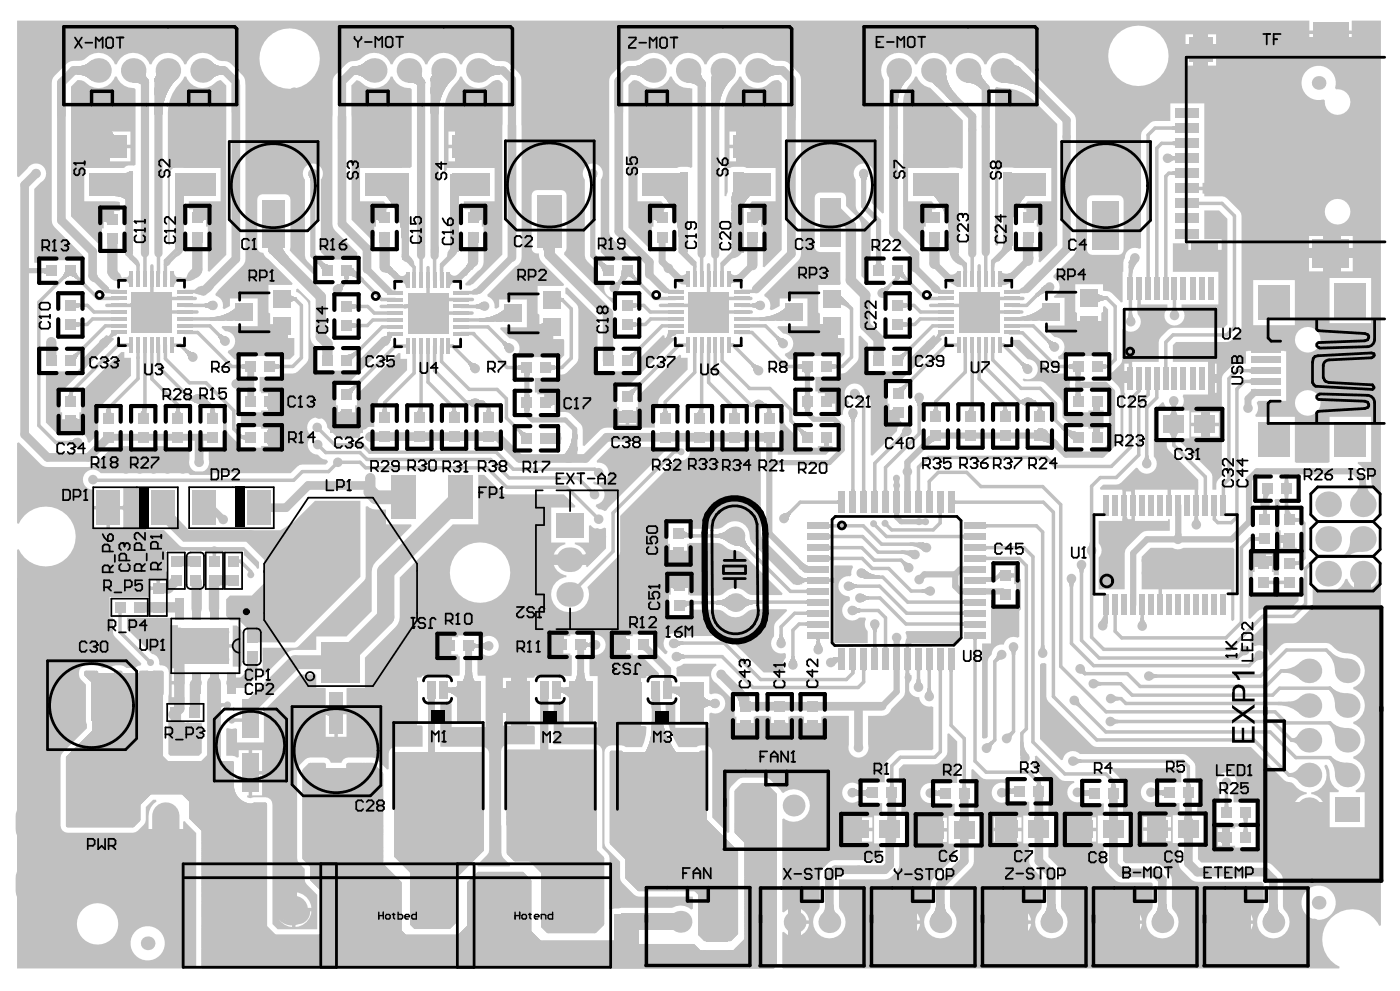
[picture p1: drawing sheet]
<svg xmlns="http://www.w3.org/2000/svg" width="420mm" height="297mm" viewBox="0 0 420 297" stroke-linecap="round" stroke-linejoin="round" font-family="sans-serif">
<g fill="#c0c0c0">
<path d="M31.9 100.4l.4 .2v.7h1.7l.1 .5-9.4 9.3-.5-.2v-2.5l.3-.6z"/>
<path d="M233.8 123.1l.5-.2 .7 .7 .2 3.3 3.7 4.1 .1 3.2h6.2v-.5h2.1v-2.6h1.1v2.6h1.2l.2 .5-2.1 2.1h-14.5v-2.1h.6z"/>
<path d="M279.9 100.4l.5 .2v.7h1.9l.1 .5-9.6 9.6-.5-.3v-2.7l.3-.6z"/>
<path d="M329.4 156.1h7.3v-.5h3.5v.5h10.1v-.5h.5v3.5h-6.8l-1 .2-.8 .6-4.2 4.1-.6 .8-.1 1v10.8h-7.9v-9.4a3.2 3.2 0 0 0 0-4.4z"/>
<path d="M301.5 172h2.6l.2-2.3h.6l.7 .7v20.4l-.5 .4a2.97 2.97 0 0 0-4.1 2.1 3.1 3.1 0 0 0-3.7 2.9 3.1 3.1 0 0 0-1.1 2.1v22.5l-.4 .4-.9 .2-.4-.3v-28.2h2.7v-13.1h1.2v1.5h6.2v-6.2h-.5v-2.1h-2.6z"/>
<path d="M183.1 134h13.3v.2h3.3l.2 .5-17.6 17.5-.4 .8-.6 .2-1-.5-.8-.1-.9-.9 .2-.5a3 3 0 0 0 2.5-3.3 3 3 0 0 0-3-2.7l-.5-.4 .3-.5a3 3 0 0 0 4.4-2.1 3 3 0 0 0-3.4-3.5l-.2-.5z"/>
<path d="M345 164.2h6.6a2.94 2.94 0 0 0 3.2 0l14.8-.1 .5 .5v21.1l-.5 .5-.4-.3v-9.3h-20.9v.6h-.8v-.6h-5.2v-9.7z"/>
<path d="M109.7 151.8l.5-.1 1.5 .9 4 .1v4.5h7.5l.2 .4-11.4 11.7-.5 2.1v11.8l-7.6 7.6h-9.1v4h-6.4l-1.8 .5-7.4 7.2-.5-.2v-8.2h9.7l1.1-.4 20-20.2z"/>
<path d="M47.3 150.7l2.8 1.4 6.5 6.8h27.5l3.9-2.3 6.4-6.5h13.7v22.8l-19.7 19.7h-14.3v-4.3l-2.4-2.4h-2.6l-1.3-1.3v-4.9l1.2-1.2h6.5l3.8-3.7v-7l-5.5-5.4h-18.9l-7.6-7.6z"/>
<path d="M348.5 120.6l.5 .1 .8 1.7-.1 .7h-2.4v8.3l2.5 .1a5.2 5.2 0 0 0 .7 3.5l8.8 8.8v3h-.2v.5h-.7v-.5h-7.4v.5h-.7v-.5h-10.1v.5h-3.5v-.5h-6.7l-.2-.5 1-1 4.7-.2 5.2-4.9 .5 .1a3 3 0 0 0 4.5 1.1 3 3 0 0 0 .3-4.6v-13.7z"/>
<path d="M303.1 101.9h2.6l9.5 9.4 .7 .5 4.2 .2v1h.8l-.2 2.4 .2 1.9h-.8v6.3h6.3v-.5h2.1v-2.6h1v2.6h1.4v5.4h-1.4v2.6h-1v-2.6h-2.1v-.6h-3.1a4 4 0 0 1-3-1.1l-1.7-1.7v-4.1l-.1-.8-.5-.7-5.3-5.1-5.6-.1-.4-.4 .2-.5a3 3 0 0 0 4.2-2.1 3 3 0 0 0-3-3.7l-5.2-5.2z"/>
<path d="M107 24l.9 .4a5.4 5.4 0 0 0 9.2-1.4h.6a5.1 5.1 0 0 0 5.2 3.4l.6 .4v23.1l-.6 .5-14.9-.1v10h7.1l1.3 1.9-.3 .5h-.2v2.6h-.6v.5h-2.6v2.1h-.5v4l-.5 .2-6.3-6.2v-40.3zM115.7 39.4v4h6.1v-4zM108.5 39.4v4h6.1v-4zM115.7 44.4v4h6.1v-4zM108.5 44.4v4h6.1v-4zM112.7 62.7v2.1h2.1v-2.1z"/>
<path d="M137.9 23h.6a5.4 5.4 0 0 0 9.3 1.4l1.6-.4 .4 .1 .9 .9-.1 51.3-8.7 8.8-.9 .5h-1.3l-.2-.5 3.9-3.9a3.1 3.1 0 0 0 1.6-2.8v-10.5h-.5v-2.1h-2.6v-.5h-.6v-2.6h-2l-.2-2.4h9.2v-10h-14.3v.6l-.3 .4-.6-.1v-17.7a12.1 12.1 0 0 1 3.7-8.6zM141.7 39.4v4h6.1v-4zM134.5 39.4v4h6.1v-4zM141.7 44.4v4h6.1v-4zM134.5 44.4v4h6.1v-4zM142.4 62.7v2.1h2.1v-2.1z"/>
<path d="M274.4 23h.6a5 5 0 0 0 3.9 3.3l9.8 9.8v14.2l-.5 .3-1.7-.4-14.2 .1v10h7.1l1.3 1.9-.3 .5h-2.8v2.1h2.6v1h-2.6v2.1h-.5v6.2l-.6 .2-5.7-5.8v-38a7.9 7.9 0 0 1 2.4-5.6zM280 39.4v4h6.1v-4zM272.8 39.4v4h6.2v-4zM280 44.4v4h6.1v-4zM272.8 44.4v4h6.2v-4z"/>
<path d="M298.4 26.4l.5-.4 1.8 .4a13.1 13.1 0 0 1 9.5 3.9l6.8 6.9v36.3l-5.1 5.2-.5-.3 .2-1-.2-9.5h-.5v-2.1h-2.6v-.5h-.5v-2.6h-.7l-.2-.5 1.3-1.9h7.1v-10h-11.2a5.2 5.2 0 0 0-4.3 .4l-.5 1.1v21.4l-.4 .5-.5-.3zM308.6 39.4v4h6.1v-4zM301.4 39.4v4h6.2v-4zM308.6 44.4v4h6.1v-4zM301.4 44.4v4h6.2v-4zM308.8 62.7v2.1h2.1v-2.1z"/>
<path d="M382.4 149.6h1.3l-.2 9.4h.5v2h2.6v.6h.5v2.6h1.8v1.5h-5.4v6.7h-1.6v-1h-.5v-2h-5.2v2h-.5v6.3h6.2v-1h1.6v1h5.9v2.4l-2.5 2.5-9.1 .2-2.9 2.7-.5-.2v-20.3l1.3-1.3 .5 .1v.9h6.2v-12l-.3-.5a2.69 2.69 0 0 0 0-2.2zM384 162.1v2.1h2.1v-2.1zM379.3 166.2v2.1h2.1v-2.1zM376.2 166.2v2.1h2.1v-2.1z"/>
<path d="M13.8 111.3h10l.2 .5-4.3 4.3-.5 1.2h-1.1v6.3h.5v2.1h5.2v-2.1h.5v-6.1l12.1-12h.9v1.7h2v5.4l-8.3 8.2-.6 1.4h-1v7.9l-2.6 2.7-.5-.3a3 3 0 0 0-1.9-2.7 3 3 0 0 0-3.2 .7h-3.6l-3.8-3.8zM21.7 126.7v2.1h2.1v-2.1zM18.6 126.7v2.1h2.1v-2.1z"/>
<path d="M55.3 23h.5a5.4 5.4 0 0 0 9.3 1.4l1.1-.4 1.6 1.6v50.8l-5 5.1-.5-.3v-13.3h-.5v-2.1h-2.6v-.5h-.5v-2.6h-2.1v-2.4h9.6v-10h-13.6h-.8l-.4 .5-.4 1.1v21.5l-.7-.2v-39.5a12.4 12.4 0 0 1 3.8-8.8zM59.5 39.4v4h6.1v-4zM52.3 39.4v4h6.2v-4zM59.5 44.4v4h6.1v-4zM52.3 44.4v4h6.2v-4zM59.7 62.7v2.1h2.1v-2.1z"/>
<path d="M221.7 23h.5a5.4 5.4 0 0 0 9.3 1.4l2-.4 .9 1v49.9l-5.2 5.2-.5-.2v-12h-.5v-2.1h-2.6v-.5h-.5v-2.6h-.6v-.9l1-1.5h7.1v-10h-8.8l-.9-.3h-3l-1.7 .3v7.1l-.4 1.4h-.5v-26.3a10.7 10.7 0 0 1 3.2-7.6zM225.9 39.4v4h6.1v-4zM218.7 39.4v4h6.2v-4zM225.9 44.4v4h6.1v-4zM218.7 44.4v4h6.2v-4zM226.1 62.7v2.1h2.1v-2.1z"/>
<path d="M189.7 24.1a2.4 2.4 0 0 1 2.5 .8 5.2 5.2 0 0 0 8.7-1.9h.5a5.1 5.1 0 0 0 5.2 3.4l1 .2v23.5l-.5 .2a4.9 4.9 0 0 0-3.7-.2l-.4 .2h-11.8v10h7l1.4 2-.3 .4h-.2v2.6h-.5v.5h-2.6v2.1h-.6v6.3h.5v.8l-.5 .2-7-7v-42.8zM198.9 39.4v4h6.1v-4zM191.7 39.4v4h6.1v-4zM198.9 44.4v4h6.1v-4zM191.7 44.4v4h6.1v-4zM196 62.7v2.1h2v-2.1z"/>
<path d="M244.5 113h6.5v-1l2.4-.2 .6-.5 3.3-3.4 .2-7.1 .4-.2 2.4 2.3v8.4h11.8l.3 .5-3 2.9h-3.2v6.3h.5v2.1h2.6v.5h.5v2.6h.3l.2 .5a3.3 3.3 0 0 0-1.4 2.6l-7.3 7.3-.5-.2v-15.7a4.4 4.4 0 0 0-1.8-2.7 3 3 0 0 0-4.2-2.8 3 3 0 0 0-1 4.9l.5 .4v.5a2.9 2.9 0 0 0-1.8 3.2l-.5 .2-1.9-1.3v-2.1h-2.6v-.5h-.5v-2.6h-2.1v-.6h-.7zM248.4 117.9v2h2v-2zM266.7 124.1v2.1h2.1v-2.1z"/>
<path d="M361.1 63.1h4.4l2.6 2.5v31.6l-1.1 1.1h-15.2a6 6 0 0 0-4.3 4.3v5.9h-8.3v.5h-2.1v3.8h1.9v1.1h-1.9v3.8l.4 .6-.5 .6-.2 .8v13.5l-.3 .4-.5-.3v-15.9a6.5 6.5 0 0 0-3.9-4.4v-1h.2a5.8 5.8 0 0 0 4.2-4.2v-9l.5-.2a3 3 0 0 0 4.3-.1 3 3 0 0 0-.1-4.2l-.1-3h.2v-.6h.6v.6h8.2v1.1a3 3 0 0 0 1.2 5 3 3 0 0 0 3.8-3.6l-.8-1.4v-1.1h11v-9.8h-13.6v-8.6h4.6v2h10v-3.2h-5.2zM361.9 75.9v3.3h4.4v-3.3zM356.3 75.9v3.3h4.5v-3.3z"/>
<path d="M88.8 86.7l.5-.2 3.8 3.7v10.8a4.2 4.2 0 0 0 1.9 3.3l.1 6.8h11.9v-2.5l7.7-7.6 .4 .2v.4h2l.1 .5-12.9 12.9-.6 .3h-2.9v6.2h.5v2.1h5.2v-2.1h.5v-2.9l.3-.6 12.2-12.2h.6v1.8h2v3.3l-8.3 8.3-.4 .7-.2 2.1h-1v6h-.9a2.97 2.97 0 0 0-3.4 3l-.2 .2h-6.5l-3.1-3.1a3 3 0 0 0-4.2-2.7 3 3 0 0 0-.7 5v.7a3 3 0 0 0-.7 3.3 3 3 0 0 0 2.8 1.9 2.86 2.86 0 0 0 2.6 1.5l.4 .5v.3l-.7 .6-7.8 .2-2.6 2.4h-26.2l-.1-.5a2.95 2.95 0 0 0 1.7-3.6v-3.5h4.3v-10.7l.4-.2 .7 .6 .1 5.5 3 3.2 1 .5v1.1h6.2v-.5h2.1v-5.2h-2.1v-.6h-5.8l-.3-.2v-4.1h6.1v-.5h2.1v-5.2h-2.1v-.6h-.5v-4.3h6.2v-1l4.6-.2 3.3-3 .4-.7 .2-.8v-15.8a5.8 5.8 0 0 0-3.7-4zM81.4 117.9v2h2.1v-2zM81.4 121v2.1h2.1v-2.1zM104.4 124.6v2.1h2.1v-2.1zM101.3 124.6v2.1h2.1v-2.1zM81.4 128.5v2h2.1v-2zM81.4 131.6v2.1h2.1v-2.1z"/>
<path d="M38.1 185.2h12.9v2.2h2.3v5.7h16.5v-5.6h1.2l1.5 1.4v10.5l-.3 .4h-2.4v-5.7h-16.5v5.9l-.3 .3h-1.5v3.8h2.3v.6h.5v4.3h1v2h-2v5.2h2v.5h5.2v9l-.9 .8h-8.6l-.5-.5v-9.8h1.7v-5.2h-1.7l.1-9.4a2.19 2.19 0 0 0-2.6-2.2l-.3-.4a2.48 2.48 0 0 0-2.1-3l-7.5-7.4zM51.5 205.2v3.8h1.8v-3.8z"/>
<path d="M169.5 86.3l.6-.2 9.1 9.1v16.1h12v-2.9l.3-.6 7.3-7.4 .5 .2v.7h2.9l.1 .5-13.7 13.7-.7 .3h-2.9v6.2h.6v2.1h5.2v-2.1h.5v-2.9l.3-.6 12.1-12.2 .5 .2v.7h2v3.6l-8.2 8.2-.5 .7-.1 2.5h-1v6l-15.2 .1-1.3 .7-4.7 4.7-.5-.2v-4.8l-.2-.9-.5-.8-3.6-3.3-4.1-.3v-2.1h-2.6v-.5h-.5v-2.6h-2.1v-.5h-.7v-4.4h6.4v-1l2.5-.2 3.5-3.2 .5-.7 .1-.8v-14.8l-.1-.8-.5-.7-3.3-3.1zM164.2 118.2v2.1h2.1v-2.1zM188.7 125.1v2.1h2.1v-2.1zM185.6 125.1v2.1h2v-2.1z"/>
<path d="M23.2 24l2 .4a5.4 5.4 0 0 0 9.3-1.4h.5a5.1 5.1 0 0 0 5.1 3.4l.6 .4v22.5l-.6 .4a2.69 2.69 0 0 0-3 .6h-11.8v10h9l1.6 .3v2.6h-1.7v2.6h-.5v.6h-2.6v2.1h-.5v5l-.6 .2-8.7-8.8v-38.9zM33 39.4v4h6.1v-4zM25.8 39.4v4h6.1v-4zM33 44.4v4h6.1v-4zM25.8 44.4v4h6.1v-4zM31.1 63.2v2.1h2.1v-2.1z"/>
<path d="M5.1 132.8l.5-.2 6.6 6.5 .6 .5 1.4 .4 13.1-.1 1.2-.8 5-4.9h2.2v-.5h4.1v.5h6.3v-.5h4.1v.5h6.3l.3 .4v3.1a2.96 2.96 0 0 0 1.7 3.6l-.1 .5h-28.2a3 3 0 0 0-5.1 .8 3 3 0 0 0 2.8 4.2v4.9h9.1v-5.6h6.8v12.8h5.4l4.6 4.6 1.1 .5h18.3l4.5 4.5v1.8l-.6 .2-.4-.7-3.6-3.4v-1.3h-6.2v.5h-2.1v2.6h-1v-2.6h-2.1v-.5h-12v6.2h.5v2l-.2 .4h-2.1v2.6h-.5v.5h-2.6v2.1h-11.9v6.3h1l.1 5 .5 .7 7.9 7.9-.1 .6-.9 .2-.8 .6h-2.8a3.7 3.7 0 0 0-4.7 0h-2.5l-.2-.1a6.1 6.1 0 0 0-6.1 0 2.96 2.96 0 0 0 0 3.6l1.5 1.5v11l.3 .8v1.3l-7.3 7.3-.5 .7-.1 .8v20.4a2.12 2.12 0 0 0 2.1 2.1h19.5a5.3 5.3 0 0 0 3.9-3.9v-3.8l2.2-2.2h.9l.1 .5a5.1 5.1 0 0 0-2.3 4.4v4.1a5.2 5.2 0 0 0 5.1 5.1 5.2 5.2 0 0 0 5.2-5.1v-2.4l.5-.2 3.4 3.6v40.2l-.3 .4h-53.4v-18.9l.5-.3a5.1 5.1 0 0 0 5.5 .7 5.1 5.1 0 0 0 2.9-4.7v-4.1a5.1 5.1 0 0 0-3-4.7 5.1 5.1 0 0 0-5.4 .7l-.5-.3v-5.8l.5-.2a5.1 5.1 0 0 0 5.5 .6 5.1 5.1 0 0 0 2.9-4.6v-4.1a5.1 5.1 0 0 0-2.9-4.7 5.1 5.1 0 0 0-5.5 .6l-.5-.2v-75.5l.5-.2a9 9 0 0 0 13.7 3.2 9 9 0 0 0 0-14 9 9 0 0 0-13.7 3.2l-.5-.1zM33 152.7v5.6h4v-5.6zM27.9 152.7v5.6h4v-5.6zM44.8 173.7v2.1h2.1v-2.1zM16.5 208.4v2.6h6.8v-2.6zM8.7 208.4v2.6h6.8v-2.6zM16.5 212v2.6h6.8v-2.6zM8.7 212v2.6h6.8v-2.6zM23.3 259.3a5.2 5.2 0 0 0-1.1 5.6 5.2 5.2 0 0 0 4.8 3.2h4.1a5.2 5.2 0 0 0 5.1-5.1 5.2 5.2 0 0 0-5.1-5.2l-5.5 .2-1.2 .5zM46.1 259.3l-.9 1.1a13 13 0 0 0 0 9.3 5.2 5.2 0 0 0 5.9 2.4 5.2 5.2 0 0 0 3.8-5v-4.1a5.2 5.2 0 0 0-3.2-4.8 5.2 5.2 0 0 0-5.6 1.1zM23.1 276.9a6.2 6.2 0 0 0 12.4 0 6.2 6.2 0 0 0-12.4 0zM39.1 282.7a5.1 5.1 0 0 0 10.3 0 5.1 5.1 0 0 0-10.3 0z"/>
<path d="M203.2 199.8l1.8-.9h9.7v.6a3 3 0 0 0 .1 5.3l5 5.1 .5 2v2.9h.5v2.1h5.2v-2.1h.5v-.2h4.2v.2h.5v2.1h5.2v-2.1h.5v-.2h3.7v.2h.5v2.1h5.2v-2.1h.5v-.2h7.7v8.6a3 3 0 0 0 2.9 3.9 3 3 0 0 0 2.9-3.9v-8.6h4.2a2.86 2.86 0 0 0 2.7-2l3.5-3.5 .5-.8 .2-1v-5.5h.2l-.1-9.2a3.6 3.6 0 0 0 .1-3.1l.2-.3h15.8v3.6h-14.7v.5h-.3v8.5h.3v.5h.4v1.5a3 3 0 0 0-.7 3.3 3 3 0 0 0 2.8 1.9h.2l.1 .6a3 3 0 0 0 3.6 2.1l.6 .3v12.4l-.5 .5-10.2 .1-3.3 3.1-.5 .7-.1 5.7h-6.7v.8h-1.1a3 3 0 0 0-4.1 .1 3 3 0 0 0-.2 4.1 3 3 0 0 0 4 .6h1.4v.6h5.9v3.8h-2.4v8.3h1.8v5l-14.2 .1a6.4 6.4 0 0 0-3.9 4.6l-.1 9.9a5.1 5.1 0 0 0 .5 8.2 4.9 4.9 0 0 0 6.4-1.3 4.9 4.9 0 0 0-.5-6.4l-.5-1.3 .1-8 14.4-.1a5.8 5.8 0 0 0 3.6-4.3v-5.4l.5-1h1.3v-8.3h-1.2l.2-10h-1v-4l1.4-1.4 10.2-.2a5.5 5.5 0 0 0 3-3.6v-5.3l.5-.2 2.4 2.4v12.5h-6.7l-.3 .2a3 3 0 0 0-4.1 2.7 3 3 0 0 0 4 3l.4 .3h6v3.7h-1.8v8.3h1.8v4l-6.8 6.9-.4 1.5-.1 7.1a5.1 5.1 0 0 0 .5 8.2 4.9 4.9 0 0 0 6.4-1.3 4.9 4.9 0 0 0-.5-6.4l-.5-1.2v-5.2l6.7-7 .4-1.4v-5.2h1.8v-8.3h-1.8l.3-9.9h-1v-4l.4-.2 3.2 2.9 7.7 .2 .1 1.2h-1.3a3 3 0 0 0-4 3.2 3 3 0 0 0 4.7 2l.6 .3h5.9v4.2h-1.8v8.3h1.8l.1 6 .8 1.3 2.9 2.9v8.6l-.5 1.3a4.9 4.9 0 0 0-.1 6.9 4.9 4.9 0 0 0 6.9 0 4.9 4.9 0 0 0-.1-6.9l-.5-1.3-.1-10.5-.7-1.3-2.9-2.9v-4.1h1.8v-8.3h-1.8l.2-10.4h-1.1l-.5-1-3.4-3.3v-.6a2.79 2.79 0 0 0 .7-2.5l.5-.2 7.7 7.4 3.6 .2 .1 .5a3 3 0 0 0-1.9 4.1 3 3 0 0 0 4.2 1.4l.5 .2v.5h6v3.7h-1.8v8.3h1.8v6.4l.4 1.5a9.9 9.9 0 0 0 4.1 3.7l9.8 .1 .4 .4v6.7l-.5 1.3a4.9 4.9 0 0 0-.1 6.9 4.9 4.9 0 0 0 6.9 0 4.9 4.9 0 0 0-.1-6.9l-.5-1.3-.1-8.6a8.5 8.5 0 0 0-4.1-4.2l-9.7-.1-.7-.7v-5.2h1.8v-8.3h-1.8l.2-9.9h-1l-.2-1.1-.4-.7-2-2 .2-.5h20.2l.4 .4v3.8h-6.7v.5l-.4 .1a3 3 0 0 0-4.1 .1 3 3 0 0 0-.2 4.1 3 3 0 0 0 4 .7h.7v.7h6.2v3.7h-2v8.3h1.8v6l.3 1.5 .5 .6 2.7 2.7 1.3 .7 20 .1 .6 .6v6.7l-.5 1.3a4.9 4.9 0 0 0 0 6.9 4.9 4.9 0 0 0 6.9 0 4.9 4.9 0 0 0-.1-6.9l-.5-1.2v-8l-.4-1.4a9.6 9.6 0 0 0-4-3.7l-20.1-.1-1-1v-4.8h1.8v-8.3h-2v-3.7h.5v-6.2h-1v-4.7a5.1 5.1 0 0 0-3.8-3.8h-30.8a3 3 0 0 0-5.2 1.7l-.5 .2-6.3-6.4v-22.3l.5-.4 .8-.1 .6 .4 .1 10.5 .5 .7 13 13 .7 .4 .8 .2h46.2l9.9 9.9 .7 .4a3.3 3.3 0 0 1 3.1 1.8l1.1 .9 1.9 .6v.5a4.6 4.6 0 0 0-4 4.2h9.4a4.6 4.6 0 0 0-4-4.2v-.5l.7-.1a5.3 5.3 0 0 0 3.2-7.7l.2-.4 .5-.1a5.1 5.1 0 0 1 .9 3v.4a5.1 5.1 0 0 0 2.8 4.3l-.1 .5h-2.7v10.5h10.5v-10.5h-2.6v-.5a5.3 5.3 0 0 0 2.6-5 5.3 5.3 0 0 0-3.4-4.5v-.6l.8-.3a5.3 5.3 0 0 0 2.6-5 5.3 5.3 0 0 0-3.4-4.5v-.6l.8-.3a5.3 5.3 0 0 0 2.6-5 5.3 5.3 0 0 0-3.4-4.5v-.6l.8-.3a5.3 5.3 0 0 0 2.5-6.1 5.3 5.3 0 0 0-5.3-3.8 5.1 5.1 0 0 1-3.7-1.6l-1.6-1.3-.8-.2h-11.9l-.8 .2-.7 .4-3.1 3.2-.5-.3-.1-.6a3 3 0 0 0-4.3-1.9l-1.6-1.4-.1-.5 4.9-4.9 9.1-.2 4.4-4.2 .5-.7 .1-.8v-5.4l.5-.2a5.4 5.4 0 0 0 9.4-1.9h.5l.4 .9a4.7 4.7 0 0 0 3.7 2.4v-4.8h1.1v4.8l.7-.1a4.9 4.9 0 0 0 3.7-4.6h.5v105.3l-.5 .1-.5-.9a9 9 0 0 0-14.4-.9 9 9 0 0 0 3 14.1l-.1 .5h-166.8l-.3-.5 .1-10.3 .5-.2a3.9 3.9 0 0 0 2.7 1.4v-8.6a3.9 3.9 0 0 0-2.7 1.4l-.5-.2v-27.8l.4-.2 .5 .4a4.9 4.9 0 0 0 7.3-4.6 4.9 4.9 0 0 0-7.9-3.4l-.5-.2-.4-.8-3.7-3.5-.9-.1-7.4 .1a6 6 0 0 0-3.3 4v12.2l-.5 .3-4.6-4.7v-19.5l-.2-.8a3.3 3.3 0 0 0-4.6-.8h-5.3l-.2-.3a24.2 24.2 0 0 1-3.7-12.3l.3-.3h2.6v7.1h10.2v-4.2l.5-.3a3 3 0 0 0 4.3-2.7 3 3 0 0 0-4.3-2.8l-.5-.3v-5.1h-9.7l-.2-2.4zM244.2 217.9v2.1h2.1v-2.1zM241.1 217.9v2.1h2.1v-2.1zM234.3 217.9v2.1h2.1v-2.1zM231.2 217.9v2.1h2.1v-2.1zM223.9 217.9v2.1h2.1v-2.1zM220.8 217.9v2.1h2.1v-2.1zM387.8 243.2a4.6 4.6 0 0 0 4.2 4.2v-4.2zM393 243.2v4.2a4.6 4.6 0 0 0 4.2-4.2zM347.5 244.9v3.1h3.6v-3.1zM342.8 244.9v3.1h3.7v-3.1zM257.9 245v3.1h3.7v-3.1zM325 245v3.1h3.7v-3.1zM302.7 245v3.1h3.6v-3.1zM253.3 245v3.1h3.6v-3.1zM320.4 245v3.1h3.6v-3.1zM298 245v3.1h3.6v-3.1zM280.3 245.1v3.1h3.6v-3.1zM275.6 245.1v3.1h3.7v-3.1zM365.2 248.3v2.1h2.1v-2.1zM347.5 249v3.2h3.6v-3.2zM342.8 249v3.2h3.7v-3.2zM325 249.1v3.2h3.7v-3.2zM320.4 249.1v3.2h3.6v-3.2zM302.7 249.1v3.2h3.6v-3.2zM298 249.1v3.2h3.6v-3.2zM257.9 249.1v3.2h3.7v-3.2zM253.3 249.1v3.2h3.6v-3.2zM280.3 249.2v3.2h3.6v-3.2zM275.6 249.2v3.2h3.7v-3.2zM365.2 251.4v2.1h2.1v-2.1zM365.6 232.3a3.1 3.1 0 0 0 .1 4.4v3.8h-1v6.2h6.7v1.1h-1v.5h-2.1v5.2h2.1v.5h6.2v-6.2h-1v-1.1h1v-6.2h-6.7v-3.8a3 3 0 0 0 0-4.3 3 3 0 0 0-4.3-.1zM390.3 270.6a5.1 5.1 0 0 0 10.2 0 5.1 5.1 0 0 0-10.2 0zM338.7 272.1v3.8h3.7a4.2 4.2 0 0 0-3.7-3.8zM272.1 272.1v3.8h3.8a4.2 4.2 0 0 0-3.8-3.8zM238.8 272.1v3.8h3.8a4.2 4.2 0 0 0-3.8-3.8zM371.9 272.1v3.8h3.8a4.2 4.2 0 0 0-3.8-3.8zM305.4 272.1v3.8h3.7a4.2 4.2 0 0 0-3.7-3.8zM335.1 273.3l-.7 .9-.5 1.7h3.7v-3.8l-1.6 .5zM268.5 273.3l-.7 .9-.5 1.7h3.7v-3.8l-1.6 .5zM301.8 273.3l-.7 .9-.5 1.7h3.7v-3.8l-1.6 .5zM368.3 273.3l-.7 .9-.5 1.7h3.8v-3.8l-1.7 .5zM371.9 276.9v3.8a4.2 4.2 0 0 0 3.8-3.8zM338.7 276.9v3.8a4.2 4.2 0 0 0 3.7-3.8zM305.4 276.9v3.8a4.2 4.2 0 0 0 3.7-3.8zM272.1 276.9v3.8a4.2 4.2 0 0 0 3.8-3.8zM238.8 276.9v3.8a4.2 4.2 0 0 0 3.8-3.8zM367.1 276.9a4.2 4.2 0 0 0 3.8 3.8v-3.8zM333.9 276.9a4.2 4.2 0 0 0 3.7 3.8v-3.8zM300.6 276.9a4.2 4.2 0 0 0 3.7 3.8v-3.8zM267.3 276.9a4.2 4.2 0 0 0 3.7 3.8v-3.8z"/>
<path d="M143.4 142.3h1.8l5.9 5.7 .8 .2h17.2l3.4 3.4-.2 .5h-7v10.5h4.2v.5l-.2 .1a4.7 4.7 0 0 0-3.5 4.1h10.3a4.6 4.6 0 0 0-3.8-4.2l.1-.5h4.2v-5l.5-.2a2.94 2.94 0 0 0 4.1 .7l.5 .3v6l-5.6 5.6-.4-.3 .4-1.4h-10.3a4.6 4.6 0 0 0 4 4.2v.5l-.6 .1a5.3 5.3 0 0 0-3.8 6.2 5.3 5.3 0 0 0 6 4.2 5.2 5.2 0 0 0 4.7-7.5l9.2-9.2 .5-.7 .2-11.5 16.9-16.9 .3 .2a2.61 2.61 0 0 0 2.8-.5 2.61 2.61 0 0 0 .7-2.7l.4-.5h5.9v-.2h4.2v.2l10.4-.2v.2h.5v25.7l.2 1 .6 .8 11.7 11.5h.5v.2h8.5v-.2h.5v-3.7h5.5l.2 .5-.5 1v1.3l-.3 .4a3.1 3.1 0 0 0-3.6 2.8 3.1 3.1 0 0 0 3.1 3.3l.3 .3v1a3 3 0 0 0-1.9 4.4 3 3 0 0 0 4.8 .6h1.7l.3 .5-.3 .7a3.3 3.3 0 0 0 .8 2.9v3.6h-10.1v-18h-.5v-.3h-8.5v.3h-.5v.3h-2.7l-12.1-12.1a5.6 5.6 0 0 1-1.1-3.5 4.6 4.6 0 0 0-8.1-1.4l-1.6 .4h-7.4l-1-.3v-1.4h-6.3v6.2h.6v2.1h5.2v-2.1h.5v-.3h8.4a5.8 5.8 0 0 1 3.2 1.7l1.7 .6a3.9 3.9 0 0 1 3.3 1.4l11.5 11.5-.2 .5h-8.9l-1.5-.6a4.8 4.8 0 0 0-7.4 .3l-1.5 .4h-8.4v-.3h-.5v-2h-5.2v2h-.5v6.3h6.2v-1.5l1.1-.3h7.3l.7 .1 1.1 .6a4.6 4.6 0 0 0 7 0l1.4-.7 .8-.1h9.6l.2 .5-3.3 3.3a5.7 5.7 0 0 0-.6 4.3 3 3 0 0 0-.4 3.7 3 3 0 0 0 3.5 1.3l.4 .3v1.2a3 3 0 0 0-.3 3.8l-.2 .6h-6.1l-10.3-10.3-.7-.5-.8-.2h-13.2a3 3 0 0 0-4.3 .3 3 3 0 0 0 .5 4.4l-.2 .6-.6 .2-3.4-3.4v-2.5h-6.3v.5h-2.1v5.2h2.1v.5h2.5l5.4 5.4v.8h-3.7v.4l-.4 .3h-4.1v14.3h4.1l.4 .3-.2 2.3-.5 2.1-.7 1.6h-4.9a5.9 5.9 0 0 0-5.7 .1l-.5 .7-.2 .8v27.2l.2 .8 .5 .7 4 4 .2 5.7 .5 .7 4.2 4 .8 .1h16.1l.1 3.7-.5 .2a4.8 4.8 0 0 0-5.7-.5h-15.2l-2.1 .2-1 .4-.5-.2v-15.2l-.2-.9-.4-.6-1.6-1.6v-29l-.2-.8-.4-.7-.7-.4-.8-.2h-12.5v-12.2h3v7.1h10.2v-15.4h-2.3l-.1-.7v-5.4l1-.3a3 3 0 0 0 3.8-3 3 3 0 0 0-4-2.8l-.4-.2h-6.2v.5h-2.1v5.2h2.1v.5h.5l-.1 6.2-11-.1v.4l-.4 .3h-4.1v14.3h4.1l.4 .3v5.3h-8a2.12 2.12 0 0 0-2.1 2.1l.1 30.5 .1 .8 .5 .7 2 2-.2 .5h-9.5l-.2-.4 2.1-2.2a4.2 4.2 0 0 0 1.5-2.4v-28.8l-.2-.8-.4-.7-.7-.4-.8-.2h-12.6v-12.9h3.4v7h10.2v-15.4h-2.3l-.1-.7v-5.1h.4v-1h.8a3 3 0 0 0 4.1 .2 3 3 0 0 0 .5-4 3 3 0 0 0-4-.9l-.6 .4-.8 .1v-1h-6.2v.5h-2.1v5.2h2.1v.5h.5l-.1 5.8h-11.2l-.2 .6h-4.1v14.3h4.1l.3 .4v6h-8a2.12 2.12 0 0 0-2.1 2.1v4.6l-.6 .2-2.9-3-.7-.5-.8-.2h-7.2l-.8 .2-.7 .5-.5 .9h-3.2a2.02 2.02 0 0 0-2.1-1.6l-4.9 .2a5.7 5.7 0 0 0-3.1 3.7v26.4l.2 .8 .4 .7 1.7 1.6 .1 4 3.6 3.8-.1 10.3h-11.7l-1.6-1.5v-35.9l-.2-.8-.4-.7-.7-.5-.8-.1h-3.5l-.9 .2-1.1-.3 .1-.5h.4v-13.5h-3v2l-.5 .2-.7-.4-.8-.2h-1.8v-8.1l.5-.2 1.2 .3 1.1-.2 .5 .2v4.1h8v-9.6l10.8-10.8h4.9v4l2.9 .1v6.7h6.2v-6.7l5.5-.1v-9.1l9.2-9.2 1.1-1.9 .2-12.9 15.9-15.9h7.6zM204 166.1v2.1h2.1v-2.1zM200.9 166.1v2.1h2v-2.1zM204.2 173v2.1h2.1v-2.1zM201.1 173v2.1h2.1v-2.1zM134.9 171.6a9.1 9.1 0 0 0 18.1 0 9.1 9.1 0 0 0-18.1 0zM184.5 190.7v2.1h2.1v-2.1zM165.8 190.7v2.1h2.1v-2.1zM132.2 191v2.1h2.1v-2.1zM184.5 193.8v2.1h2.1v-2.1zM165.8 193.8v2.1h2.1v-2.1zM132.2 194.1v2.1h2.1v-2.1zM117.2 203.1v6.6h4.1v-6.6zM150.8 203.2v6.6h4.1v-6.6zM184.3 203.3v6.6h4.1v-6.6zM117.2 210.8v6.6h4.1v-6.6zM150.8 210.9v6.6h4.1v-6.6zM184.3 211v6.6h4.1v-6.6zM101.3 214.1v6.7h2.6v-6.7zM97.7 214.1v6.7h2.6v-6.7zM75.6 224.9v6.2h3v-6.2zM75.6 232.2v6.2h3v-6.2zM88.6 267.5v4.6h4.8a5.1 5.1 0 0 0-4.8-4.6zM84.3 268.9l-.8 1.1-.7 2.1h4.8v-4.6l-2.2 .6zM88.6 273.2v4.6a5.1 5.1 0 0 0 4.8-4.6zM82.8 273.2a5.1 5.1 0 0 0 4.8 4.6v-4.6z"/>
<path d="M5.1 6.2h387.5v3h12.7v-3h8.8v142.6l-.5 .1-1.1-1.6a4.1 4.1 0 0 1-1.3-3.4l-.2-1-.5-.8-3.4-3.1 .1-.5h4v-13.6h-12.5v13.6l-.4 .2h-9.6l-.4-.2v-13.6h-11.7l-.2-.5 .4-.6a3.5 3.5 0 0 0 .1-3.2l.5-.4h8.3v-14.9h-12.1v3.7h-2.7a6.8 6.8 0 0 0-4.4 3.7l-.1 .8v29.2a3.7 3.7 0 0 0-1.7 4.1h-1.1v-3.9l-.2-.8-.5-.7-8.8-8.8 .1-1.2h2.4v-8.3h-2.4v-1a2.91 2.91 0 0 0 .4-3.3l.3-.5h7.7v-.6h2.2v-3.8h-1.8v-1.1h1.8v-3.8h-2.2v-.5h-10.9v-5.1l.9-.9h15.3l.8-.2a6.6 6.6 0 0 0 3.6-4.2v-33.4l-.2-.8-4.2-4.4-.7-.5-6.1-.2v-.8h-.5v-1h-4.6v-1h4.6v-1.2h.5v-23.8h-10.2v5.3l-5.4 .1a6.2 6.2 0 0 0-3.3 4.1v33.8l-.6 .3a3 3 0 0 0-4.3 2.8l-.5 1.2v2.9h-.2v9l-.5 .2-3.4-3.3-1.9-.3v-1.9h-8.4v8.3l.6 .3v3.2h7.2v-3.2l.6-.3v-1.5l.5-.3 1 1v13.6l-.2 .4h-12v1h-2.5l-.3-.4 .1-.5 .3-.2a3.1 3.1 0 0 0 1.4-3.4 3.1 3.1 0 0 0-3-2.2l-2.8-2.9 .1-.5h5.8v-8.3h-3.1l-.1-.6 .2-.1a3 3 0 0 0 1.5-2.7 3 3 0 0 0-1.8-2.6l-.1-.6 6-6 .7-1.3v-40.1l-.7-1.3-14.6-14.7-1-.7-1.4-.7a5.2 5.2 0 0 0-9 1.4h-.6l-.3-.8a5.3 5.3 0 0 0-5-2.7 5.3 5.3 0 0 0-4.5 3.5h-.6l-.3-.8a5.3 5.3 0 0 0-5-2.7 5.3 5.3 0 0 0-4.5 3.5h-.6l-.3-.8a5.3 5.3 0 0 0-7.3-1.9 5.3 5.3 0 0 0-1.8 7.3v39.9l-.4 .2-3.2-3.2v-7a3 3 0 0 0-.4-4 3 3 0 0 0-4 0 3 3 0 0 0-.4 4v8l.2 .9 .5 .8 3.8 3.7v10.8h-.8v6.1l-.5 .2-1.5-1.5v-15.2l-.4-1.6-4.2-4.3v-2.4l-.5-1.1-1.1-.5h-6.2a1.59 1.59 0 0 0-1.6 1.6l.1 15.3 .9 .8 .6 .2h6.1l.1 9.4-.3 .4h-6.5v8.3l.6 .3v3.2h3.6v.5h.5v3.6h3.2v4.9l-1.5 1.5h-.7v-1h-12v1h-2.4l-1.3-1.2 .3-.6a3 3 0 0 0 2.2-3.4 3 3 0 0 0-3-2.6l-1.7-1.7 .2-.4h8.8v-8.3h-8.3v2.2l-2.6 1.3-.4-.4 .1-.3a2.96 2.96 0 0 0-1.6-3.5l-.1-.5 10.1-10.2 .8-1.3 .1-52.6a3.1 3.1 0 0 0-.9-2.5l-3.2-3.1-1.5-.4-2.4-.1-1.3-.7a5.2 5.2 0 0 0-8.7 1.9h-.5l-.4-.8a5.3 5.3 0 0 0-5-2.7 5.3 5.3 0 0 0-4.5 3.5h-.5l-.4-.8a5.3 5.3 0 0 0-5-2.7 5.3 5.3 0 0 0-4.5 3.5h-.5l-.4-.8a5.4 5.4 0 0 0-8.9-.7l-1.4 .4a3.9 3.9 0 0 0-3.6 .9l-3.1 3.1-.4 .6-.4 1.4v45.2l.4 1.4 .4 .6 6.1 6.1-.2 .5h-6.8l-2.5-2.4v-21.8a3 3 0 0 0-.3-4 3 3 0 0 0-4.1 0 3 3 0 0 0-.3 4v22.8l.1 .9 .6 .8 3.1 3.1v2.9h2.2l.2 .5a3 3 0 0 0 .1 3.2 3 3 0 0 0 2.8 1.3l.4 .4v1.7l-.5 .2-15.3-15.3 .1-.7 .6-.6 .1-.6v-15.8l-.5-1.2-1.1-.4h-7.3a1.59 1.59 0 0 0-1.6 1.6l.1 16.4a1.81 1.81 0 0 0 2.1 1 3.3 3.3 0 0 0 .9 2.6l6.6 6.6-.2 .5h-7.7v8.3l.5 .4v3.1h3.7v.5h.5v3.6h3.1l.2 .5v4.4l-1.6 1.5h-.8v-1h-11.6l-.2-.5a3.1 3.1 0 0 0 .5-3.3 3.1 3.1 0 0 0-2.8-1.8l-2.7-2.8 .2-.5h7.8v-8.3h-8.3v2.2l-1 .6-.4-.4a2.93 2.93 0 0 0-2-3.3l-.2-.5 8.5-8.6a2.78 2.78 0 0 0 1.8-2.6l-.2-54.1-.7-1.3-3.3-3.1-.7-.3-2.9-.2-.8-.3a5.4 5.4 0 0 0-9.3 1.4h-.6l-.3-.8a5.3 5.3 0 0 0-5-2.7 5.3 5.3 0 0 0-4.5 3.5h-.6l-.3-.8a5.3 5.3 0 0 0-5-2.7 5.3 5.3 0 0 0-4.5 3.5h-.6l-.3-.8a5.5 5.5 0 0 0-8.9-.6l-.8 .3-1.9 .2-1.3 .7-3.3 3.4-.5 .5-.4 1.4 .1 43.4 .7 1.3 6.7 6.7-.2 2h-8.6l-2.2-2.2v-21.8l.2-.3a3 3 0 0 0-2.7-4.5 3 3 0 0 0-2.3 4.8v22.8l.2 .9 .5 .8 3 2.9v1.5l-.5 .2-7.8-7.9 .3-.8-.1-15-.9-.9-.6-.1h-6.8a1.59 1.59 0 0 0-1.6 1.6v14.4a1.61 1.61 0 0 0 1.8 1.6 4.9 4.9 0 0 0 2.2 2.5l6.6 6.6-.2 .5h-7v8.3l.5 .3v3.2h3.7v.5h.5v3.6h3.1v5.1l-1.4 1.3h-2.9v-1h-11.9v1h-1.7l-2.1-2 .2-.6 .5-.2a3.1 3.1 0 0 0 1.4-3.5 3.1 3.1 0 0 0-3-2.2l-1-1 .2-.5 10.7 .1v-8.3h-8.4v2.2l-1.7 1-.4-.4a3.2 3.2 0 0 0-2.1-3.8l-.1-.4 .9-1.1 7.3-7.4 .7-1.2v-53.5a2.97 2.97 0 0 0-.8-2.3l-3.4-3.5-.6-.4-1-.3a4.8 4.8 0 0 1-3.2-1 5.2 5.2 0 0 0-8.7 1.9h-.5l-.4-.8a5.3 5.3 0 0 0-5-2.7 5.3 5.3 0 0 0-4.5 3.5h-.5l-.4-.8a5.3 5.3 0 0 0-5-2.7 5.3 5.3 0 0 0-4.5 3.5h-.5l-.4-.8a5.4 5.4 0 0 0-8.9-.7l-1.4 .4a4.1 4.1 0 0 0-3.8 .9l-3.6 3.6-.5 .6-.4 1.5v41.3l.4 1.4 .5 .6 8.5 8.5v4.1l-.5 .4-.2-3.1h-11.9v.8h-2v-22.2l2-2a3 3 0 0 0 .6-4.7 3 3 0 0 0-4.7 .7l-2.6 2.5-.5-.2zM399.5 10.2v3.6h5.8v-3.6zM392.6 10.2v3.6h5.9v-3.6zM360.6 10.3v4.2h4.1v-4.2zM355.5 10.3v4.2h4.1v-4.2zM360.6 15.5v4.2h4.1v-4.2zM355.5 15.5v4.2h4.1v-4.2zM332.3 16.7a9.1 9.1 0 0 0 18.1 0 9.1 9.1 0 0 0-18.1 0zM77.8 17.6a9.1 9.1 0 0 0 18.1 0 9.1 9.1 0 0 0-18.1 0zM392.1 20.9a5.1 5.1 0 0 0-1.2 6.3 5.1 5.1 0 0 0 5.9 2.6l.5 .4a3.8 3.8 0 0 0 3.7 4.2 3.8 3.8 0 0 0 3.9-3.9 3.8 3.8 0 0 0-4.2-3.7l-.4-.4a5.2 5.2 0 0 0-2-5.8 5.2 5.2 0 0 0-6.2 .3zM249.5 36.7v6.8h2.6v-6.8zM165.3 36.7v6.8h2.6v-6.8zM245.9 36.7v6.8h2.6v-6.8zM161.6 36.7v6.8h2.6v-6.8zM82.5 36.9v6.8h2.6v-6.8zM332.1 36.9v6.8h2.6v-6.8zM78.8 36.9v6.8h2.6v-6.8zM328.5 36.9v6.8h2.6v-6.8zM249.5 44.5v6.8h2.6v-6.8zM245.9 44.5v6.8h2.6v-6.8zM165.3 44.5v6.8h2.6v-6.8zM161.6 44.5v6.8h2.6v-6.8zM332.1 44.7v6.8h2.6v-6.8zM328.5 44.7v6.8h2.6v-6.8zM82.5 44.7v6.8h2.6v-6.8zM78.8 44.7v6.8h2.6v-6.8zM397.2 63.5a3.8 3.8 0 0 0 7.7 0 3.8 3.8 0 0 0-7.7 0zM399.6 70.7v4.8h6v-4.8zM392.5 70.7v4.8h6.1v-4.8zM326.4 59l-.5 1.1v14.7a1.59 1.59 0 0 0 1.6 1.6h7.8a1.59 1.59 0 0 0 1.6-1.6v-14.7a1.59 1.59 0 0 0-1.6-1.6h-7.8zM399.6 76.6v4.7h6v-4.7zM392.5 76.6v4.7h6.1v-4.7zM398.7 83.3v13.5h12.5v-13.5zM375.8 84v13.5h12.5v-13.5zM327.1 98v3.1h3.1v-3.1zM323 98v3.1h3.1v-3.1zM81 98.2v3.1h3.1v-3.1zM245.9 98.2v3.1h3.1v-3.1zM161.7 98.5v3.1h3.2v-3.1zM380.2 102.6v1.5h4.9v-1.5zM374.1 102.6v1.5h5v-1.5zM388.3 101.8a3.8 3.8 0 0 0 7.7 0 3.8 3.8 0 0 0-7.7 0zM388.3 120.8a3.8 3.8 0 0 0 7.7 0 3.8 3.8 0 0 0-7.7 0zM361.9 123.6v3.1h3.6v-3.1zM357.2 123.6v3.1h3.6v-3.1zM361.9 127.7v3.2h3.6v-3.2zM357.2 127.7v3.2h3.6v-3.2z"/>
</g>
<g fill="none" stroke="#c0c0c0" stroke-width="1">
<path d="M32.5 36.5v7.4h-7.2l-1.9 1.9v16l4.1 4h6.2M59 35.8v8.1h6.7l1.4 1.4v16.9l-3.1 3.1h-4.8M82 33.2v11M115.1 36.3v7.6h-5.7l-2.5 2.5v16.5l2.4 2.4h6M141.1 36.9v7h7.1l1.4 1.4v16.3l-3.8 3.7h-3.9M167 32.4l-2.2 2.2v9.4M198.3 35.7v8.2h-7.1l-1.4 1.4v17.8l2.2 2.2h6.6M225.4 37.1v6.8h6.6l1.5 1.5v17l-2.9 2.9h-5M249 35v9M269.5 21.1l-1.6 1.6M279.5 35.7v8.2h-5.5l-2.5 2.5v15.5l3.4 3.4h5.3M279.9 21.1v2.2"/>
<path d="M308.1 35v8.9h5.6l2.4 2.4v16.2l-2.8 2.8h-5M356 38.4h-9.6l-2.1 2.1v47.5M34 55.3l4.1 4.1v16.7l3.3 3.4v4.2M115.1 55.3h2.3l3.6 3.6v18l3.2 3.2v4M198.3 55.3h2.4l3.3 3.3v16.8l3.6 3.7M225.4 55.3h-1.9l-3.6 3.7v16.6l-3.4 3.4v4.7M279.5 55.3h1.8l3.9 3.9v15.7l4.3 4.3v4.5M308.1 55.3h-2.2l-3.6 3.7v14.7l-4.6 4.5v5.5M350.1 47.4h5.9M356 51.9h-5.5l-.9 .9v35.2M356 43h-7.7l-1.4 1.4v43.6M38.1 75.4l2.4 2.4"/>
<path d="M43.5 75.9v7.8M45.5 79.7v9.9M47.5 75.9v6M53.7 74.1l-4.1 4v5.6M53.8 75.4l-3.1 3.1M116.5 80l2.9 2.9M126.3 76.6v7.5M130.3 76.7v7.4M135.9 76.4l-3.5 3.5M136 74.6v1M136.6 75l-4.2 4.3v1.1M141.9 78.4l-5.6 5.7"/>
<path d="M142.1 79.5l-4.7 4.7M204 74.4l4.3 4.3v5M210.4 76.1v6.1M212.5 79.4v8.2M214.5 76.4v7.3M220.8 75.4l-3.9 4M291.5 76v7.7M293.6 79.7l.1 9.7M295.6 75.6v6.6M302.8 74.4l-3.5 3.4M340.3 77.3l-1.3 1.3v17.7M356 61h10.4l3.8 3.7v33.4l-2.3 2.3h-16.1l-2.2 2.2v9.1"/>
<path d="M21.1 91.5h5.1l2 2h7.5M28 83.5l3.8 3.9h3.9M28.6 82.9l3.5 3.5M28.8 82.7v.1M33.7 81.5l2.3 2.2h3.4M34.5 100l-.6 .1-2.8 2.8M35.7 97.7h-4.1l-10.5 10.5h.2M35.7 95.6h-7.9l-1.7 1.7h-5M35.7 89.5h-6.3l-8.3-8.4-9.5 9.5v36.9l5.1 5.1h6.6M41.1 91.4l-9.1 .1M49.3 89.5h2.1M49.7 93.5h9.4"/>
<path d="M51.6 89.5h7M55.4 91.5h8.5M55.4 97.7h7.5l4.6 4.6M55.4 87.4h5.6M55.4 99.7h3.9l10.2 10.2h5.7M59.2 80.9l-2.8 2.8h-4.7M73.1 93.6l-2 2h-15.7M84.7 89.6h3.7l2 1.9v15.8l-2.6 2.5h-6.9M84.7 97.7v4.4M101.2 86.8l2.7-2.7v-3.2h1.7l8.8 8.9h4.1M103.9 91.9h6.4l1.9 1.9h6.3M114.3 91.9h10.4"/>
<path d="M115.3 80.1l4 4h2.9M116.5 87.6h1.9M118.5 98h-3.9l-10 10h-.7M118.5 95.9h-6.7l-1.7 1.7h-6.2M128.3 80.2l.2 10M132.3 93.8h9.3M132.4 80.9v3.2M132.8 89.8h1.4M134.4 89.8h7.3M134.5 84.1h2.8M138.2 91.9h7.1M138.2 98h8.1l6.5 6.4"/>
<path d="M138.2 100h3.9M138.2 87.7h4.8M153.8 93.9l-1.9 2h-13.7M159.4 82.4v14.1l1.5 1.5h4.5M165.4 89.9h3.2l2.7 2.7v14.8l-2.8 2.8h-4.8M184.2 86.3l3.8-3.8v-1.4l8.4 8.4h6.2M188 91.5h5l2 2h7.6M198 91.5h9.9M199.6 87.4h3.8M202.4 99.8l-.2 .3h-.6l-3.3 3.3M202.6 95.6h-7.5l-1.6 1.7h-5.5M202.6 97.7h-4.1l-10.5 10.5"/>
<path d="M203.9 83.7h2.3M206.4 91.5h.1M212.5 87.8v1.2M218.5 89.5h6.7M218.5 93.5h6.8M218.7 83.7h2.6M221.6 99.7h3.9l10.2 10.1h6.4M222.4 91.5h5.6M222.4 97.7h7.1l5.4 5.3M226 87.3l-3.6 .1M238 93.6l-2 2h-13.6M249.5 97.7v4.9"/>
<path d="M249.5 89.6h2.8l3 3v14.4l-2.8 2.8h-4.7M264.5 87.9l4.7-4.7v-2.1l8.3 8.4h6.2M269.2 91.5h4.9l1.9 2h7.7M279.1 91.5h9M280.7 87.4h3M283.7 95.6h-7.8l-1.6 1.7h-5.1M283.7 97.7h-4l-10.5 10.5M284.9 83.7h2.4M288.1 91.5h.1M297.4 89.5h2M297.7 93.5h.1M299.6 89.5h7.1"/>
<path d="M299.6 89.5h.1M299.8 83.7h2.9M302.8 99.8h3.8l10.1 10h6.6M303.5 97.7h6.3l6.4 6.3M303.5 87.4h3.7M306.4 93.5h-8.7M314.7 86h-1.3l-5.5 5.5h-4.4M315 93.4l-2.1 2.2h-9.4M326.6 97.5h-4.4l-1.8 1.8M326.6 89.4h5.3l2.5 2.5v15.9l-2.1 2h-3.3M341.6 86.4v6.6l3.6 3.6M352.2 86.4v8.2"/>
<path d="M25.5 109.7l-2.1 2.1M27.6 118.7v4.7l-2.8 2.8h-3.6M39.4 103.4h-3.9l-14.3 14.2v2.9M41.4 105.3v8.2l-8.9 8.8v3M41.4 103.4v.6M41.4 107.2h.1M41.4 104v.1M43.5 103.4v21.4l-.6 .5M45.5 103.4v10.2l7.8 7.8v3.9M47.5 103.4v6.5M47.6 110.1l9.5 9.4h3.9l2.7 2.7v3.1M49.6 103.4v4.2l7.2 7.1h5l8.3 8.4v5.5l2.5 2.5h2.6"/>
<path d="M51.7 103.4l2.4 .1 3.7 3.6M117.4 100.3l-1.9 2M122.2 103.7h-3.6l-14.7 14.7M124.2 103.7v8.1l-8.9 8.9v4.4M126.3 103.7v20.9l-.6 .5M128.3 103.7v10.8l7.8 7.8v2.8M130.3 103.7v7.4l9.6 9.6h5l1.6 1.6v2.8M132.4 103.7v4.7l8.3 8.3h8.3l2.9 2.8v5.7l6.1 6.2M134.5 103.7h1.2l6.8 6.8M142.1 100.1l10 10.1h5.9M176.7 116.6l-4.1 4.2h-8.9M206.2 103.4h-2.5l-15.5 15.5"/>
<path d="M208.3 103.4v8.2l-8.8 8.9v4.8M210.4 103.4v21.4l-.5 .5M212.5 103.4v11.2l7.8 7.8v2.9M214.5 103.4v7.3l10.7 10.7h4.2l1.3 1.2v2.7M216.5 103.4v4.8l8.2 8.2h6.1l6.3 6.4v3.3l5 5M218.6 103.4h1.2l7.7 7.7M256.3 118l2.7 2.7v29.8M275.6 119.1v10.9l-10.1 10.1v10.4M282.9 100.1h-.7l-3.3 3.3M287.3 103.4h-3.5l-14.5 14.5M289.5 103.4v8.1l-8.9 8.9v4.4M291.5 103.4v20.9l-.5 .5"/>
<path d="M293.6 103.4v10.2l7.8 7.8v3.4M295.6 103.4v6.9l10.2 10.2h4.4l1.6 1.6v2.7M297.7 103.4v4.5l8.5 8.5h5.7l4.6 4.6v5l5.1 5.1h1.7M299.8 103.4h1.1l7.3 7.3M315.3 113.1l4.2 4.2v6.8l1.9 1.9h7.6M341.6 111.7v5.4l-2.6 2.6v14.4l-5.8 5.7h-16.7l-2.7-2.7h-35.5l-2.9 2.9v10.5M344.3 111.7v6.6l-2.8 2.8v15.3l-6.8 6.7h-4.8l-2.6 2.6v45.3l3.7 3.6h37.7l9.9-9.8h9.1l3.8-3.8v-10.6l3.6-3.6h8.4l5.2-5.2M344.4 103.2h-4l-1.4 1.5v7h-2.7l-.8 .8M346.9 111.7v7.5l-3 3v16.8M363 104.7v14.1M376.2 117.6h3.4M379.6 114.3h-6.4l-2.3 2.3v38.4l-1.7 1.7h-4l-1.1-1.1v-4.1"/>
<path d="M379.6 111.1h-8.7l-2.4 2.4v30.1l-1.7 1.6v6.3M65.2 139.8l-2.1 2h-5.9l-.5-.4M80.9 120.5h11.1l3.7 3.6h8.2v5.9l.3 .3v-.2M95.1 128.1l5.3 5.3h8.3l2.2 2.1h37.9l5.1 5.1h24.5l1.2 1.3M95.3 133.3l2.4 2.4h10.3l2 2h37.1l5.6 5.5h20.6l5 5M163.7 131.4h3.2M188.2 124.6h3.4M204.2 135.4h-2.1l-18.3 18.3v11.6l-12.9 12.9M247.8 120.5v-1.3l6-5.9h6.8l2.2 2.2v5l3.2 3.1h3.3M247.8 131.1v2.6l-1.5 1.5h-7.9l-2.2-2.2M255.8 123.8v26.7M272 129.2l-9.7 9.7v11.6"/>
<path d="M329 120.5v10.6M352 120.2v13.3l9.4 9.4v8.6M27.9 144h60.1l2.6-2.6h7.9l2.8-2.8h6.7l1.6 1.6h36.5l5.8 5.9h18.1l9.5 9.5M245.4 157.6h13.4l5.6 5.5h12.4l1 1.1M252.4 150.5h-12.4l-4.9 4.9M262 157l3.8 3.8h26.6M278.6 150.5v-6.2l2.7-2.7h8.6l4.2 4.2h18.6l5.4 5.5v48.4l13.6 13.7h50.6l3.4 3.3h13.1l5.2 5.2M282 150.5l-.1 6.3-2.1 2h-12.4l-2-1.9M285.2 149v1.5h27.7l3 3v55.3l13 13h47.1l10.5 10.5h6M292.4 157.6h18.4l1.9 1.9v36.3M339.5 157.3l.3-.3v-11.7l-.6-.6-2.1 2.1v10.3l1.2 1.2M350.6 151.5v-10h5.1l3 3v12.8"/>
<path d="M380.1 146.5l-.8 .7v8.6M385.8 141.4v13.6l.8 .8h3.3l1.1 1.1v10.4l-1.6 1.5h-2.8M70 168.2h2.1l3.1 3.1v1M180.9 179.5l6.2 6.3v22.9l1.8 1.7M202.7 160.6h17.7l16.6 16.7h8.4M203.5 165.6h-7.4l-2.3-2.3v-6.1l2.3-2.3h6.6v-3.7l1.8-1.8h18.6l3.6 3.6v9l12 11.9h6.7M203.7 175.6h-11.5l-1.7 1.7v3M245.4 167.4h13.1l3.1 3h4.9l6.7 6.8h5.8M245.4 160.8h13.2l4.7 4.7h10.4l.7 .7M245.4 164.2h13l3.8 3.7h8l2.3 2.3M254.4 175.7h9.4l8.1 8.1h20.5M257.8 179.2h6.1l7.8 7.8h20.7"/>
<path d="M259.3 171.7h-1l1.2 1.3h5.2l7.5 7.5h20.2M292.4 167.4h13.2l2.2 2.2v48.9l-1.4 1.3v6.5l.9 .9M292.4 164.2h14.6l2.7 2.7v55.5l9.6 9.6h12.3l2.3 2.3v3.4M301.5 171.5h-1l-2.4 2.4h-5.7M301.5 172.5h2.6l1.5 1.4v8.5l-1.8 1.7h-1.4M321.3 173.4v19.5l6.6 6.6h46.6l3.2-3.1M324.3 169.3v22.6l5.3 5.3h41.4l2.3-2.3M343.8 171.7h14.3M347.9 171.7v9.6M377.2 168.8h1.6M378.8 174.6h7.8M379.3 161.6h-4.4l-2.6 2.6v22.4l-4.7 4.6h-31.2l-2-2v-7.9"/>
<path d="M36 182v7.4l9.1 9.2M140.5 193.6h6M174.1 193.3h4.5M202 192.8h15.2l10.9 10.9h25.7l2-2v-4.2M202.8 196.8h13.7l9.3 9.3h31.5l1.7-1.7v-6.9M220.5 180.6h-17.5l-.3 .3M220.7 180.5h24.7M245.4 187h-5.8l-1.8 1.9v10.4M245.4 190.4v4.3M245.4 183.8h-7.1l-4.1 4.1v5M252.4 197.5h-2.3l-1 1.1M255.6 183h7.8l2.1 2.2v12.3"/>
<path d="M262.3 187v10.5M272.1 197.5v21l-9.8 9.7M275.4 197.5v8.5M278.6 197.5v11.3M282 197.5v27.8l-1.7 1.7h-10.3l-2.6 2.6v8M285.2 197.5v19.9l3.9 4v16.4M292.4 190.4v37.7l3.3 3.4h12.7l3.1 3.1v2.6M300.4 196.2l-2.1 2.1v23.5l-2.5 2.5M303.9 193.9v25.4l-2.1 2.1M331.7 181.3v5.2l-1.1 1.1M342.5 181.3v6.4M25.8 202.1h2.5"/>
<path d="M25.8 201.8h2.8M26 202.4h2.1M26.1 201.6v.9M26.3 202.7h1.6M26.4 201.6v1.3M26.7 201.6v1.6M26.9 203.4h.6M27 201.6v1.9M27.4 201.6v2.2M27.5 219.9h20.9M27.7 201.6v1.5h-1.1M27.7 219.7v13.1"/>
<path d="M27.8 219.6h20.6M28 201.6v1M28 219.4v13.4M28.1 219.3h20.3M28.2 209.6h2v23.2M28.2 209.9h2.9v22.9M28.2 211.5h2.9M28.2 210.2h2.9M28.2 211.8h2.9M28.2 210.5h2.9M28.2 212.4h2.9M28.2 212.1h2.9"/>
<path d="M28.2 214.3h2.9M28.2 214h2.9M28.2 214.9h2.9M28.2 214.6h2.9M28.2 213h2.9M28.2 212.7h2.9M28.2 213.7h2.9M28.2 213.4h2.9M28.2 211.2h2.9M28.2 210.9h2.9M28.2 208.7h.4M28.2 209h.8"/>
<path d="M28.2 209.3h1.3M28.2 218.7h20.2M28.2 219h20.2M28.2 218.4h20.2M28.2 215.2h20.2M28.2 216.8h20.2M28.2 215.9h20.2M28.2 215.5h20.2M28.2 216.5h20.2M28.2 216.2h20.2M28.2 217.1h20.2M28.2 217.7h20.2"/>
<path d="M28.2 217.4h20.2M28.2 218h20.2M28.2 208.2v11l-7.9 7.9M28.3 201.6v.6M28.3 208.3v24.5h2M28.6 208.6v24.2M28.9 208.9v23.9M29 201.6h-3.2v.6l1.6 1.6M29.2 209.1v23.7M29.5 209.3v23.5M29.9 209.5v23.3M30.5 209.7v23.1"/>
<path d="M30.8 209.8v23M31.1 215.1h15.6M31.4 215.1v17.8M31.6 211.5h14.6M31.7 215.1v17.8M31.8 205.2v4.2M32 215.1v17.9h37.6M32.3 215.1v18M32.7 215.1v18.2M33 215.1v18.3M33.3 215.1v18.5M33.6 215.1v18.7"/>
<path d="M33.9 215.1v18.9M34.2 215.1v19.2h35.4M34.5 215.1v19.5M34.7 201.6h1.5M34.8 215.1v19.9M35 201.8h.9M35.2 201.6v.4M35.2 215.1v20.4M35.3 202.1h.3M35.5 201.6v.7M35.5 215.1v20.9M35.8 201.6v.4"/>
<path d="M35.8 215.1v21.8M36.1 215.1v32.4M36.4 215.1v32.4M36.7 215.1v32.4M37 215.1v32.4M37.3 215.1v32.4M37.7 215.1v32.4M38 215.1v32.4M38.3 215.1v32.4M38.6 215.1v32.4M38.9 211.5v3.1M38.9 215.1v32.4"/>
<path d="M39.2 205.1h4.2M39.2 215.1v32.4M39.5 215.1v32.4M39.8 215.1v32.4M40.1 215.1v32.1M40.5 215.1v31.8M40.8 215.1v31.4M41.1 215.1v31.1M41.4 215.1v30.8M41.7 215.1v25.8M42 215.1v25.5M42.2 201.6h2"/>
<path d="M42.3 215.1v25.2M42.5 201.8h6M42.6 201.6v.4M42.6 215.1v24.9M42.8 202.1h5.7M43 201.6v.7M43 215.1v24.6M43 202.4h5.5M43 207.8h3.7M43.1 207.7h5.4M43.3 201.6v1.2l5.2-.1M43.3 207.5v.3"/>
<path d="M43.3 215.1v24.3M43.3 207.4h5.2M43.4 203.1h5.1M43.5 207.1h5M43.5 203.4h5M43.6 201.6v1.9M43.6 215.1v24M43.7 203.7h4.8M43.7 206.5h4.8M43.7 204h4.8M43.8 206.2h4.7M43.8 204.3h4.7"/>
<path d="M43.8 205.9h4.7M43.9 204.6h4.6M43.9 205.6h4.6M43.9 204.9h4.6M43.9 205.2h4.6M43.9 201.6v6.2M43.9 215.1v23.6M44.2 201.6v6.2M44.2 215.1v23.3M44.5 201.6v6.2M44.5 215.1v23M44.8 201.7v6.1"/>
<path d="M44.8 215.1v22.7M45.1 201.7v6.1M45.1 215.1v22.5M45.5 201.7v6.1M45.5 215.1v22.5M45.8 201.6v6.2M45.8 215.1v22.5M46.1 207.8v-6.2h2.4v6.4l-1.8 .1M46.1 215.1v22.5M46.4 201.6v6.2M46.4 215.1v22.5M46.7 211.5h1.7"/>
<path d="M46.7 209.9h1.7M46.7 210.2h1.7M46.7 211.8h1.7M46.7 210.5h1.7M46.7 212.4h1.7M46.7 212.1h1.7M46.7 214.3h1.7M46.7 214h1.7M46.7 214.9h1.7M46.7 214.6h1.7M46.7 213h1.7M46.7 212.7h1.7"/>
<path d="M46.7 213.7h1.7M46.7 213.4h1.7M46.7 211.2h1.7M46.7 210.9h1.7M46.7 201.6v36M46.7 208.4h1.7M46.7 208.7h1.7M46.7 209.6h1.7M46.7 209h1.7M46.7 209.3h1.7M47 201.6v36M47.3 201.6v36"/>
<path d="M47.6 201.6v36M47.9 201.6v36M48.3 201.6v36M48.4 208.2v18.7l1.7 1.7v9M48.5 206.8h-4.9v1M68.2 211.3h-1.7l-1 .9M69.5 215.9h5M93.5 213.6h7.3M132.9 206.7h4.1l3.5 3.5M166.7 206.7h3.8l3.6 3.6M204 206.8l4 4.1h6.5M223.4 217.4h20.3v10.8"/>
<path d="M322.1 209.9l9.5 9.5h49.3l7.7 7.7h10.2l5.2 5.2M323.9 200.5l1.4 1.4h12.7l3.9 3.9h37.6l4.7-4.7h8.3M327.8 204.9h8.3l3.4 3.5h42.1l2.1-2.1h15.1l5.2 5.2M332.9 216.3h48.8l5.6 5.6h5.2M333 209.4h3.2l1.4 1.5h54.3l.6 .6M404 201.1l-6.3-6.3h-11.9l-7.8 7.8h-33.5M20.3 234.9h3.6M20.3 235.2h3.3M20.3 235.5h3.1M20.3 235.8h3M20.3 236.1h2.8M20.3 237.4h2.4"/>
<path d="M20.3 237.7h2.4M20.3 238h2.4M20.3 238.3h2.3M20.3 236.8h2.6M20.3 237.1h2.5M20.3 239.9h2.5M20.3 238.9h2.4M20.3 238.6h2.3M20.3 239.6h2.5M20.3 239.3h2.4M20.3 233h6.3M20.3 233.6h5"/>
<path d="M20.3 234h4.5M20.3 234.3h4.1M20.3 234.6h3.8M20.3 227.1v20.4h19.5M20.3 228.3h29.5v9.3M20.3 227.4h28.6v10.2M20.3 227.1h28.3v10.5M20.3 228h29.2v9.6M20.3 227.7h28.9v9.9M20.3 232.4h49.3M20.3 232.1h49.3M20.3 232.7h49.3"/>
<path d="M20.3 230.5h49.3M20.3 230.2h49.3M20.3 231.1h49.3M20.3 230.8h49.3M20.3 229.3h49.3M20.3 229.9h49.3M20.3 229.6h49.3M20.3 231.8h49.3M20.3 231.5h49.3M20.3 229h49.3M20.3 228.6h49.3v6.8M20.5 226.9v20.6"/>
<path d="M20.6 226.8h27.8M20.8 226.6v20.9M20.9 226.5h27.5M21.1 226.3v21.2M21.2 226.2h27.2M21.4 225.9v21.6M21.5 225.8h26.9M21.7 225.6v21.9M21.8 225.5h26.6M22.1 225.3v22.2M22.2 225.2h26.2M22.4 225v22.5"/>
<path d="M22.5 224.9h25.9M22.7 224.7v13.1M22.7 239.1v8.4M22.8 224.6h25.6M23 224.4v12.1h-2.7M23.1 224.3h25.3M23.2 238.4h12.3M23.3 224.1v11.7M23.4 224h25M23.6 223.8v11.4M23.7 223.7h24.7M23.9 223.4v11.4"/>
<path d="M24 223.3h24.4M24.2 223.1v11.4M24.3 223h24.1M24.5 222.8v11.4M24.7 222.7h23.7M24.9 222.5v11.4M25 222.4h23.4M25.2 222.2v11.5M25.3 222.1h23.1M25.5 221.9v11.6M25.6 221.8h22.8M25.8 221.6v11.7h-5.5"/>
<path d="M25.9 221.5h22.5M26.1 221.3v11.9M26.2 221.2h22.2M26.4 221v12.1M26.5 220.8h21.9M26.7 220.6v12.4M26.8 220.5h21.6M27 220.3v12.6M27.1 220.2h21.3M27.4 220v12.8M29.3 233.3v10.2M32.8 233.3h36.8"/>
<path d="M33.4 233.6h36.2M33.8 234h35.8M34.5 234.6h35.1M34.8 234.9h34.8M35 235.2h34.6M35.2 235.5h34.4M35.4 235.8h34.2M35.5 236.1h34.2M35.6 236.5h34.1M35.7 236.8h34.1v30M35.8 240v7.5M35.8 239.9h6.9"/>
<path d="M35.8 237.1h34.1M35.9 239.6h7.2M35.9 237.4h34.1M35.9 239.3h7.5M35.9 237.7h9M36 238.9h7.7M36 238h8.6M36 238.6h8M36 238.3h8.3M50.4 228.6v9M50.8 228.6v9M51.1 228.6v9"/>
<path d="M51.4 228.6v9M51.7 228.6v9M52 228.6v9M52.3 228.6v9M52.6 228.6v9M52.9 228.6v9M53.3 228.6v9M53.6 228.6v9M53.9 228.6v9M54.2 228.6v9M54.5 228.6v9M54.8 237.6h-9.8l-3.4 3.4v4.7l-1.8 1.8"/>
<path d="M54.8 237.6l2.5 2.5M54.8 228.6v9M54.9 237.7h15.2v29.1M55.1 228.6v9.3M55.2 238h15M55.4 228.6v9.6M55.5 238.3h14.9M55.7 228.6v9.9M55.9 238.6h14.7M56.1 228.6v10.2M56.2 238.9h14.6M56.4 228.6v10.6"/>
<path d="M56.5 239.3h14.5v27.5M56.7 228.6v10.9M56.8 239.6h14.5M57 228.6v11.2M57.1 239.9h14.5l.1 26.9M57.3 228.6v16.6M57.6 228.6v16.9h22M57.9 228.6v17.2h21.7M58.2 228.6v17.5h21.4M58.6 228.6v17.8h21M58.9 228.6v18.1h20.7M59.2 228.6v18.5h20.4"/>
<path d="M59.5 228.6v18.8h20.1M59.8 228.6v19.1h19.8M60.1 228.6v19.4h19.5M60.4 228.6v19.7h19.2M60.7 228.6v20h18.9M61.1 228.6v61.2M61.4 228.6v61.2M61.7 228.6v38.2M62 228.6v38.2M62.3 228.6v38.2M62.6 228.6v38.2M62.9 228.6v38.2"/>
<path d="M63.2 228.6v38.2M63.6 228.6v38.2M63.9 228.6v38.2M64.2 228.6v38.2M64.5 228.6v38.2M64.8 228.6v38.2M65.1 228.6v38.2M65.4 228.6v38.2M65.7 228.6v38.2M66 228.6v38.2M66.4 228.6v38.2M66.7 228.6v38.2"/>
<path d="M67 228.6v38.2M67.3 228.6v38.2M67.6 228.6v38.2M67.9 228.6v38.2M68.2 228.6v38.2M68.5 228.6v38.2M68.9 228.6v38.2M69.2 228.6v38.2M69.5 228.6v38.2M70.4 238.4v28.4M70.7 238.9v27.9M71.4 239.6v27.2"/>
<path d="M91.2 234.9h5.9M91.2 235.2h5.9M91.2 235.5h5.9M91.2 235.8h5.9M91.2 236.1h5.9M91.2 237.4h5.9M91.2 237.7h5.9M91.2 238h5.9M91.2 238.3h5.9M91.2 236.5h5.9M91.2 236.8h5.9M91.2 237.1h5.9"/>
<path d="M91.2 239.9h5.9M91.2 238.9h5.9M91.2 238.6h5.9M91.2 239.6h5.9M91.2 239.3h5.9M91.2 233h5.9M91.2 233.3h5.9M91.2 233.6h5.9M91.2 234h5.9M91.2 234.3h5.9M91.2 234.6h5.9M91.2 232.4h5.9"/>
<path d="M91.2 232.1h5.9M91.2 232.7h5.9M91.2 231.1h5.9M91.2 231.8h5.9M91.2 231.5h5.9M93.2 229.2v30h21.3M93.5 229.2v34.4M93.8 229.2v34.7h25.4M94.1 229.2v35h25.4M94.4 229.2v35.3h25.4M94.8 229.2v35.6h25.1M95.1 229.2v36h24.8"/>
<path d="M95.4 229.2v36.3h24.5M95.7 229.2v36.6h24.2M96 229.2v36.9h23.9M96.3 229.2v37.2h23.6M96.6 229.2v37.5h23.3M96.9 229.2v37.8h5.8M97.1 230.5h-5.5v27.2h22.8M97.1 229.9h-4.8v28.4h22.1M97.1 230.2h-5.2v27.8h22.5M97.1 229.3h-4.2v29.6h21.5M97.1 229.6h-4.5v29h21.8M97.1 230.8h-5.8v26.6h23.1"/>
<path d="M97.7 236.5h6.2M100.8 236.5v7.2M104.4 234.9h10M104.4 235.2h10M104.4 235.5h10M104.4 235.8h10M104.4 236.1h10M104.4 237.4h10M104.4 237.7h10M104.4 238h10M104.4 238.3h10M104.4 236.5h10"/>
<path d="M104.4 236.8h10M104.4 237.1h10M104.4 239.9h10M104.4 238.9h10M104.4 238.6h10M104.4 239.6h10M104.4 239.3h10M104.4 233h10M104.4 233.3h10M104.4 233.6h10M104.4 234h10M104.4 234.3h10"/>
<path d="M104.4 234.6h10M104.4 232.4h10M104.4 232.1h10M104.4 232.7h10M104.4 230.5h8.6M104.4 230.2h8.2M104.4 231.1h9.2M104.4 230.8h8.9M104.4 229.3h7.3M104.4 229.9h7.9M104.4 229.6h7.6M104.4 231.8h9.8"/>
<path d="M104.4 231.5h9.5M104.7 229.2v37.6M105.1 229.2v37.6M105.4 229.2v37.6M105.7 229.2v37.6M106 229.2v37.6M106.3 229.2v37.6M106.6 229.2v37.6M106.9 229.2v37.6M107.2 229.2v37.6M107.5 229.2v37.6M107.9 229.2v37.6"/>
<path d="M108.2 229.2v37.6M108.5 229.2v37.6M108.8 229.2v37.6M109.1 229.2v37.6M109.4 229.2v37.6M109.7 229.2v37.6M110 229.2v37.6M110.4 229.2v37.6M110.7 229.2v37.6M111 229.2v37.6M111.3 229.2v37.6M111.6 229.2l2.8 2.8v57.8"/>
<path d="M111.6 229.2h-7.2v37.6M111.6 229.2v37.6M111.9 229.5v37.3M112.2 229.8v37M112.5 230.1v36.7M112.9 230.4v36.4M113.2 230.7v36.1M113.5 231v35.8M113.8 231.4v35.4M114.1 231.7v35.1M118.7 234.9h25.9M118.7 235.2h25.9"/>
<path d="M118.7 235.5h25.9M118.7 235.8h25.9M118.7 236.1h25.9M118.7 237.4h25.9M118.7 237.7h25.9M118.7 238h25.9M118.7 238.3h25.9M118.7 236.5h25.9M118.7 236.8h25.9M118.7 237.1h25.9M118.7 239.9h25.9M118.7 238.9h25.9"/>
<path d="M118.7 238.6h25.9M118.7 239.6h25.9M118.7 239.3h25.9M118.7 233h25.9M118.7 233.3h25.9M118.7 233.6h25.9M118.7 234h25.9M118.7 234.3h25.9M118.7 234.6h25.9M118.7 232.4h25.9M118.7 232.1h25.9M118.7 232.7h25.9"/>
<path d="M118.7 230.5h25.9M118.7 230.2h25.9M118.7 231.1h25.9M118.7 230.8h25.9M118.7 229.3h25.9M118.7 229.9h25.9M118.7 229.6h25.9M118.7 231.8h25.9M118.7 231.5h25.9M118.7 226.8h25.9M118.7 226.5h25.9M118.7 227.4h25.9"/>
<path d="M118.7 227.1h25.9M118.7 229h25.9M118.7 228.6h25.9M118.7 228h25.9M118.7 227.7h25.9M118.7 228.3h25.9M118.7 226.2h25.9M118.8 225.9v30.7M119.1 225.9v31M119.4 225.9v31.4M119.7 225.9v31.7M120 225.9v32"/>
<path d="M120.3 225.9v32.3M120.7 225.9v32.6M121 225.9v32.9M121.3 225.9v33.2M121.6 225.9v33.5M121.9 225.9v33.9M122.2 225.9v34.2M122.5 225.9v34.5M122.8 225.9v34.8M123.1 225.9v35.1M123.5 225.9v51l1 1h10.2M123.8 225.9v51.3"/>
<path d="M124.1 225.9v51.6M124.4 225.9v51.9M124.7 225.9v52M125 225.9v52M125.3 225.9v52M125.6 225.9v52M126 225.9v52M126.3 225.9v52M126.6 225.9v52M126.9 225.9v52M127.2 225.9v52M127.5 225.9v52"/>
<path d="M127.8 225.9v52M128.1 225.9v52M128.5 225.9v52M128.8 225.9v52M129.1 225.9v52M129.4 236.2l1.8 1.8M129.4 225.9v52M129.7 225.9v52M130 225.9v52M130.3 225.9v52M130.6 225.9v52M130.9 225.9v52"/>
<path d="M131.3 225.9v52M131.6 225.9v52M131.9 225.9v52M132.2 225.9v52M132.5 225.9v52M132.8 225.9v52M133.1 225.9v52M133.4 225.9v52M133.8 225.9v52M134.1 225.9v52M134.4 225.9v52M134.7 225.9v52"/>
<path d="M135 225.9v51.7M135.3 225.9v51.4h-11.4M135.6 225.9v51.1h-12M135.9 225.9v50.8h-12.4M136.3 225.9v50.5M136.6 225.9v50.2h-13.1M136.9 225.9v36.5M137.2 225.9v36.2M137.5 225.9v35.9M137.8 225.9v35.6M138.1 225.9v35.3M138.4 225.9v35"/>
<path d="M138.7 225.9v34.7M139.1 225.9v34.4M139.4 225.9v34M139.7 225.9v33.7M140 225.9v33.4M140.3 225.9v33.1M140.6 225.9v32.8M140.9 225.9v32.5M141.2 225.9v32.2M141.6 225.9v31.9M141.9 225.9v31.6M142.2 225.9v31.2"/>
<path d="M142.5 225.9v30.9M142.8 225.9v30.6M143.1 225.9v30.3M143.4 225.9v30M143.7 225.9v29.7M144.1 225.9v29.4M144.4 225.9v29.1M152.4 234.9h26.1M152.4 235.2h26.1M152.4 235.5h26.1M152.4 235.8h26.1M152.4 236.1h26.1"/>
<path d="M152.4 237.4h26.1M152.4 237.7h26.1M152.4 238h26.1M152.4 238.3h26.1M152.4 236.5h26.1M152.4 236.8h26.1M152.4 237.1h26.1M152.4 239.9h26.1M152.4 238.9h26.1M152.4 238.6h26.1M152.4 239.6h26.1M152.4 239.3h26.1"/>
<path d="M152.4 233h26.1M152.4 233.3h26.1M152.4 233.6h26.1M152.4 234h26.1M152.4 234.3h26.1M152.4 234.6h26.1M152.4 232.4h26.1M152.4 232.1h26.1M152.4 232.7h26.1M152.4 230.5h26.1M152.4 230.2h26.1M152.4 231.1h26.1"/>
<path d="M152.4 230.8h26.1M152.4 229.3h26.1M152.4 229.9h26.1M152.4 229.6h26.1M152.4 231.8h26.1M152.4 231.5h26.1M152.4 226.8h26.1M152.4 226.5h26.1M152.4 227.4h26.1M152.4 227.1h26.1M152.4 229h26.1M152.4 228.6h26.1"/>
<path d="M152.4 228h26.1M152.4 227.7h26.1M152.4 228.3h26.1M152.4 225.8h26.1M152.4 225.5h26.1M152.4 226.2h26.1M152.5 225.2v30.5l2 2h26.2M152.8 225.2v30.8M153.1 225.2v31.1M153.4 225.2v31.4M153.7 225.2v31.7M154 225.2v32.1"/>
<path d="M154.4 225.2v32.4M154.7 225.2v32.5M155 225.2v32.5M155.3 225.2v32.5M155.6 225.2v32.5M155.9 225.2v32.5M156.2 225.2v32.5M156.5 225.2v32.5M156.8 225.2v32.5M157.2 225.2v32.5M157.5 225.2v32.5M157.8 225.2v32.5"/>
<path d="M158.1 225.2v32.5M158.4 225.2v32.5M158.7 225.2v32.5M159 225.2v32.5l3.8 3.7h17.9M159.3 225.2v32.8h21.4M159.7 225.2v33.1h21M160 225.2v33.4h20.7M160.3 225.2v33.7h20.4M160.6 225.2v34h20.1M160.9 225.2v34.3h19.8M161.2 225.2v34.7h19.5M161.5 225.2v35h19.2"/>
<path d="M161.8 225.2v35.3h18.9M162.2 225.2v35.6h18.5M162.5 225.2v35.9h18.2M162.8 225.2v52.4l1.5 1.6M163.1 225.2v52.8h16.5v-21.8M163.2 236.3l1 1.1M163.4 225.2v53.1h15.9v-22.4M163.7 225.2v53.4h15.3v-23M164 225.2v53.7h14.7v-23.6M164.3 225.2v54M164.6 225.2v54M165 225.2v54"/>
<path d="M165.3 225.2v54M165.6 225.2v54M165.9 225.2v54M166.2 225.2v54M166.5 225.2v54M166.8 225.2v54M167.1 225.2v54M167.5 225.2v54M167.8 225.2v54M168.1 225.2v54M168.4 225.2v54M168.7 225.2v54"/>
<path d="M169 225.2v54M169.3 225.2v54M169.6 225.2v54M170 225.2v54M170.3 225.2v54M170.6 225.2v54M170.9 225.2v54M171.2 225.2v54M171.5 225.2v54M171.8 225.2v54M172.1 225.2v54M172.4 225.2v54"/>
<path d="M172.8 225.2v54M173.1 225.2v54M173.4 225.2v54M173.7 225.2v54M174 225.2v54M174.3 225.2v54M174.6 225.2v54M174.9 225.2v54M175.3 225.2v54M175.6 225.2v54M175.9 225.2v54M176.2 225.2v54"/>
<path d="M176.5 225.2v54M176.8 225.2v54M177.1 225.2v54M177.4 225.2v54M177.8 225.2v54M178.1 225.2v54M178.4 225.2v54M183.4 234.9h2.9M183.4 235.2h2.9M183.4 235.5h2.9M183.4 235.8h2.9M183.4 236.1h2.9"/>
<path d="M183.4 237.4h2.9M183.4 237.7h2.9M183.4 238h2.9M183.4 238.3h2.9M183.4 236.5h2.9M183.4 236.8h2.9M183.4 237.1h2.9M183.4 239.9h2.9M183.4 238.9h2.9M183.4 238.6h2.9M183.4 239.6h2.9M183.4 239.3h2.9"/>
<path d="M183.4 233h2.9M183.4 233.3h2.9M183.4 233.6h2.9M183.4 234h2.9M183.4 234.3h2.9M183.4 234.6h2.9M183.4 232.4h2.9M183.4 232.1h2.9M183.4 232.7h2.9M183.4 230.5h2.9M183.4 230.2h2.9M183.4 231.1h2.9"/>
<path d="M183.4 230.8h2.9M183.4 229.3h2.9M183.4 229.9h2.9M183.4 229.6h2.9M183.4 231.8h2.9M183.4 231.5h2.9M183.4 226.8h2.9M183.4 226.5h2.9M183.4 227.4h2.9M183.4 227.1h2.9M183.4 229h2.9M183.4 228.6h2.9"/>
<path d="M183.4 228h2.9M183.4 227.7h2.9M183.4 228.3h2.9M183.4 225.8h2.9M183.4 226.2h2.9M183.7 225.5v27.5h34.8M184 225.5v27.8h34.8M184.3 225.5v28.1h34.8M184.6 225.5v28.4h34.9M184.9 225.5v28.7h34.9M185.2 225.5v29.1h34.9M185.6 225.5v29.4h34.8"/>
<path d="M185.9 225.5v29.7h34.8M186.2 225.5v30h34.6M186.8 238.2h22.9M196.7 236.7l8.8 8.8M210.2 234.9h1.3M210.2 235.2h1.3M210.2 235.5h1.3M210.2 235.8h1.3M210.2 236.1h1.3M210.2 237.4h1.3M210.2 237.7h1.3M210.2 238h1.3"/>
<path d="M210.2 238.3h1.3M210.2 236.5h1.3M210.2 236.8h1.3M210.2 237.1h1.3M210.2 239.9h1.3M210.2 238.9h1.3M210.2 238.6h1.3M210.2 239.6h1.3M210.2 239.3h1.3M210.2 233h1.3M210.2 233.3h1.3M210.2 233.6h1.3"/>
<path d="M210.2 234h1.3M210.2 234.3h1.3M210.2 234.6h1.3M210.2 232.4h1.3M210.2 232.1h1.3M210.2 232.7h1.3M210.2 230.5h1.3M210.2 230.2h1.3M210.2 231.1h1.3M210.2 230.8h1.3M210.2 229.3h1.3M210.2 229.9h1.3"/>
<path d="M210.2 229.6h1.3M210.2 231.8h1.3M210.2 231.5h1.3M210.2 226.8h1.3M210.2 226.5h1.3M210.2 227.4h1.3M210.2 227.1h1.3M210.2 229h1.3M210.2 228.6h1.3M210.2 228h1.3M210.2 227.7h1.3M210.2 228.3h1.3"/>
<path d="M210.2 225.8h1.3M210.2 226.2h1.3M210.5 225.5v48M210.8 225.5v47.6M211.1 225.5v47.3M220.8 237.4h4.1M220.8 237.7h3.7M220.8 238h3.4M220.8 238.3h3.1M220.8 238.9h2.6M220.8 238.6h2.8M220.8 239.6h2.3"/>
<path d="M220.8 239.3h2.5M221.1 236.9v12.9M221.2 236.8h5.2M221.4 236.6v13.5M221.5 236.5h9.2M221.7 236.2v14.2M221.9 236.1h8.5M222.1 235.9v14.8M222.2 235.8h7.9M222.4 235.6v15.4M222.5 235.5h7.3M222.7 235.3v16"/>
<path d="M223 235.2v4.7h-2.2M223.3 235.2v4M223.6 235.2v3.5M223.9 235.2v3.1M224.2 235.2v2.7M224.6 235.2v2.5M224.9 235.2v2.2M225.2 235.2v2M225.5 235.2v1.9h-4.6M225.8 235.2v1.7M226.1 235.2v1.6M226.4 235.2v1.5"/>
<path d="M226.7 235.2v1.5M227.1 235.2v1.4M227.4 235.2v1.4M227.6 237.1v8.7M227.7 235.2v1.4M228 235.2v1.4M228.3 235.2v1.5M228.6 235.2v1.5M228.8 236.8h2.2M228.9 235.2v1.6M229.2 235.2v1.7M229.5 235.3v1.7"/>
<path d="M229.6 237.1h1.7M229.9 235.6v1.6M230.2 235.9v1.5M230.2 237.4h1.4M230.5 236.2v1.4M230.6 237.7h1.3M230.8 236.6v1.2M231 238h1.3M231.1 236.9v1.2M231.3 238.3h1.2M231.4 237.2v1.3M231.5 238.6h1"/>
<path d="M231.7 238.9h.8M231.7 237.5v1.5M231.9 239.3h.6M232 237.8v1.8h.5M232.4 238.1v2.6M300.8 237.2l-.4 .4M321.7 228.1h33l1.6 1.7v7.8M367.8 234.5v9.1M20.3 243.3h5.2v4.2M20.3 243.6h5.8v3.9M20.3 243.9h6.8l-.1 3.6M20.3 240.2h2.6"/>
<path d="M20.3 240.8h2.9M20.3 240.5h2.7M20.3 241.4h3.2M20.3 241.1h3M20.3 241.8h3.4M20.3 244.6h21.3M20.3 244.3h21.3M20.3 245.8h21.2M20.3 245.5h21.3M20.3 246.1h20.9M20.3 245.2h21.3M20.3 244.9h21.3"/>
<path d="M20.3 242.4h4M20.3 242.1h3.7M20.3 243h4.7M20.3 242.7h4.3M20.3 246.7h20.3M20.3 246.4h20.6M20.3 247.4h19.6M20.3 247.1h20M23 240.4v7.1M23.3 241.1v6.4M23.6 241.6v5.9M23.9 242v5.5"/>
<path d="M24.2 242.4v5.1M24.5 242.7v4.8M24.9 242.9v4.6M25.2 243.1v4.4M25.8 243.5v4M26.4 243.8v3.7M26.7 243.9v3.6M27.4 244v3.5M27.7 244v3.5M28 244.1v3.4M28.6 244.1v3.4M28.9 244.1v3.4"/>
<path d="M29.2 244.1v3.4M29.5 244.1v3.4M29.9 244.1v3.4M30.2 244.1v3.4M30.3 244.1h-2v3.4M30.5 244.1v3.4M30.8 244.1v3.4M31.1 244v3.5M31.4 244v3.5M31.5 243.9h10.1M31.7 243.9v3.6M32 243.8v3.7"/>
<path d="M32.3 243.7v3.8M32.5 243.6h9.1M32.7 243.6v3.9M33 243.4v4.1M33.2 243.3h8.4M33.3 243.2v4.3M33.6 243v4.5M33.6 243h8M33.9 242.8v4.7M34 242.7h7.6M34.2 242.5v5M34.4 242.4h7.2"/>
<path d="M34.5 242.2v5.3M34.7 242.1h6.9M34.8 241.8v5.7M34.9 241.8h6.7M35.1 241.4h6.5M35.2 241.4v6.1M35.3 241.1h6.3M35.6 240.5h6.5M35.7 240.2h6.7M41.8 240.8h-6.3v6.7M57.3 243.3h22.3M57.3 243.6h22.3"/>
<path d="M57.3 243.9h22.3M57.3 240.2h14.7M57.3 240.8h15.8M57.3 240.5h15.2M57.3 241.4h22.3M57.3 241.1h16.6M57.3 241.8h22.3M57.3 244.6h22.3M57.3 244.3h22.3M57.3 245.2h22.3M57.3 244.9h22.3M57.3 245.2l3.6 3.6v41h171l.6-.6"/>
<path d="M57.3 242.4h22.3M57.3 242.1h22.3M57.3 243h22.3M57.3 242.7h22.3M60.9 257.7h18.7M60.9 259.9h18.7M60.9 254.2h18.7M60.9 253.9h18.7M60.9 254.9h18.7M60.9 254.6h18.7M60.9 253.6h18.7M60.9 255.5h18.7"/>
<path d="M60.9 255.2h18.7M60.9 255.8h18.7M60.9 256.4h18.7M60.9 256.1h18.7M60.9 257h18.7M60.9 256.7h18.7M60.9 257.4h18.7M60.9 258h18.7M60.9 258.6h18.7M60.9 258.3h18.7M60.9 251.4h18.7M60.9 252.1h18.7"/>
<path d="M60.9 251.7h18.7M60.9 252.4h18.7M60.9 253h18.7M60.9 252.7h18.7M60.9 253.3h18.7M60.9 249.9h18.7M60.9 249.6h18.7M60.9 250.2h18.7M60.9 249.2h18.7M60.9 248.9h18.7M60.9 259.2h18.7M60.9 258.9h18.7"/>
<path d="M60.9 259.5h18.7M60.9 250.8h18.7M60.9 250.5h18.7M60.9 251.1h18.7M72 240.2v26.6M72.3 240.4v26.4M72.6 240.6v26.2M72.9 240.7v26.1M73.2 240.9v48.9M73.5 241v48.8M73.8 241.1v48.7M74.2 241.2v48.6"/>
<path d="M74.5 241.3v48.5M74.8 241.3v48.5M75.1 241.4v48.4M75.4 241.4v48.4M75.6 241.4l.6-.3h3.4v36.8l2.8 2.8h13.5l1.3-1.4M75.7 241.3v48.5M76 241.2v48.6M76.1 241.1h3.5M76.3 241.1v48.7M76.7 241.1v48.7M77 241.1v48.7M77.3 241.1v48.7"/>
<path d="M77.6 241.1v48.7M77.9 241.1v48.7M78.2 241.1v48.7M78.5 241.1v48.7M78.8 241.1v48.7M79.2 241.1v48.7M79.5 241.1v48.7M91.2 243.3h5.9M91.2 243.6h5.9M91.2 243.9h5.9M91.2 240.2h5.9M91.2 240.8h5.9"/>
<path d="M91.2 240.5h5.9M91.2 241.4h5.9M91.2 241.1h5.9M91.2 241.8h5.9M91.2 244.6h23.2M91.2 244.3h23.2M91.2 245.8h23.2M91.2 245.5h23.2M91.2 246.1h23.2M91.2 245.2h23.2M91.2 244.9h23.2M91.2 242.4h5.9"/>
<path d="M91.2 242.1h5.9M91.2 243h5.9M91.2 242.7h5.9M91.2 254.2h23.2M91.2 253.9h23.2M91.2 254.9h23.2M91.2 254.6h23.2M91.2 253.6h23.2M91.2 255.5h23.2M91.2 255.2h23.2M91.2 255.8h23.2M91.2 256.4h23.2"/>
<path d="M91.2 256.1h23.2M91.2 257h23.2M91.2 256.7h23.2M91.2 251.4h23.2M91.2 252.1h23.2M91.2 251.7h23.2M91.2 252.4h23.2M91.2 253h23.2M91.2 252.7h23.2M91.2 253.3h23.2M91.2 246.7h23.2M91.2 246.4h23.2"/>
<path d="M91.2 247.4h23.2M91.2 247.1h23.2M91.2 247.7h23.2M91.2 248h23.2M91.2 249.9h23.2M91.2 249.6h23.2M91.2 250.2h23.2M91.2 248.6h23.2M91.2 248.3h23.2M91.2 249.2h23.2M91.2 248.9h23.2M91.2 250.8h23.2"/>
<path d="M91.2 250.5h23.2M91.2 251.1h23.2M93.5 259.9h21.6M97.1 244.3v-15.1h-4.1l-1.8 1.7v26.4l2.3 2.2h21.3M97.2 244.3v45.5M97.6 244.3v45.5M97.9 244.3v45.5M98.2 244.3v45.5M98.5 244.3v45.5M98.8 244.3v45.5M99.1 244.3v45.5M99.4 244.3v45.5"/>
<path d="M99.7 244.3v45.5M100.1 244.3v45.5M100.4 244.3v45.5M100.7 244.3v45.5M101 244.3v45.5M101.3 244.3v45.5M101.6 244.3v45.5M101.9 244.3v45.5M102.2 244.3v45.5M102.6 244.3v45.5M102.9 244.3v22.5M103.2 244.3v22.5"/>
<path d="M103.5 244.3v22.5M103.8 244.3v22.5M104.1 244.3v22.5M104.4 243.3h10M104.4 243.6h10M104.4 243.9h10M104.4 240.2h10M104.4 240.8h10M104.4 240.5h10M104.4 241.4h10M104.4 241.1h10M104.4 241.8h10"/>
<path d="M104.4 242.4h10M104.4 242.1h10M104.4 243h10M104.4 242.7h10M114.4 259.1l5.5 5.5v14.5l1.6 1.6h16.1l3-3.1h3.1M114.7 259.4v30.4M115 259.8v30M118.7 243.3h25.9M118.7 243.6h25.9M118.7 243.9h25.9M118.7 240.2h25.9M118.7 240.8h25.9"/>
<path d="M118.7 240.5h25.9M118.7 241.4h25.9M118.7 241.1h25.9M118.7 241.8h25.9M118.7 244.6h25.9M118.7 244.3h25.9M118.7 245.8h25.9M118.7 245.5h25.9M118.7 246.1h25.9M118.7 245.2h25.9M118.7 244.9h25.9M118.7 242.4h25.9"/>
<path d="M118.7 242.1h25.9M118.7 243h25.9M118.7 242.7h25.9M118.7 254.2h25.9M118.7 253.9h25.9M118.7 254.9h25.8M118.7 254.6h25.9M118.7 253.6h25.9M118.7 255.5h25.1M118.7 255.2h25.4M118.7 255.8h24.8M118.7 256.4h24.2"/>
<path d="M118.7 256.1h24.5M118.7 251.4h25.9M118.7 252.1h25.9M118.7 251.7h25.9M118.7 252.4h25.9M118.7 253h25.9M118.7 252.7h25.9M118.7 253.3h25.9M118.7 246.7h25.9M118.7 246.4h25.9M118.7 247.4h25.9M118.7 247.1h25.9"/>
<path d="M118.7 247.7h25.9M118.7 248h25.9M118.7 249.9h25.9M118.7 249.6h25.9M118.7 250.2h25.9M118.7 248.6h25.9M118.7 248.3h25.9M118.7 249.2h25.9M118.7 248.9h25.9M118.7 250.8h25.9M118.7 250.5h25.9M118.7 251.1h25.9"/>
<path d="M118.9 256.7h23.7M119.2 257h23.1M119.5 257.4h22.5M119.8 257.7h21.8M120.1 258h21.2M120.4 258.3h20.6M120.8 258.6h19.9M121.1 258.9h19.3M121.4 259.2h18.7M121.7 259.5h18.1M122 259.9h17.5M152.4 243.3h26.1"/>
<path d="M152.4 243.6h26.1M152.4 243.9h26.1M152.4 240.2h26.1M152.4 240.8h26.1M152.4 240.5h26.1M152.4 241.4h26.1M152.4 241.1h26.1M152.4 241.8h26.1M152.4 244.6h26.1M152.4 244.3h26.1M152.4 245.2h26.1M152.4 244.9h26.1"/>
<path d="M152.4 242.4h26.1M152.4 242.1h26.1M152.4 243h26.1M152.4 242.7h26.1M152.5 245.3l-.1 1.9v-22h26.1v29.9l2.2 2.2v19.6l-2.3 2.3M152.5 245.8h26M152.5 245.5h26M152.5 246.1h26M152.5 254.2h26M152.5 253.9h26M152.5 254.9h26M152.5 254.6h26"/>
<path d="M152.5 253.6h26M152.5 255.5h26.4M152.5 255.2h26.1M152.5 251.4h26M152.5 252.1h26M152.5 251.7h26M152.5 252.4h26M152.5 253h26M152.5 252.7h26M152.5 253.3h26M152.5 246.7h26M152.5 246.4h26"/>
<path d="M152.5 247.4h26M152.5 247.1h26M152.5 247.7h26M152.5 248h26M152.5 249.9h26M152.5 249.6h26M152.5 250.2h26M152.5 248.6h26M152.5 248.3h26M152.5 249.2h26M152.5 248.9h26M152.5 250.8h26"/>
<path d="M152.5 250.5h26M152.5 251.1h26M152.6 255.8h26.6M152.9 256.1h26.6M153.2 256.4h26.6M153.5 256.7h26.6M153.8 257h26.7M154.1 257.4h26.6M179.9 256.5v21.1h-17.1M180.2 256.8v20.5h-17.4M180.6 257.2v19.8h-17.8M183.4 243.3h2.9"/>
<path d="M183.4 243.6h2.9M183.4 243.9h2.9M183.4 240.2h2.9M183.4 240.8h2.9M183.4 240.5h2.9M183.4 241.4h2.9M183.4 241.1h2.9M183.4 241.8h2.9M183.4 244.6h2.9M183.4 244.3h2.9M183.4 245.8h2.9M183.4 245.5h2.9"/>
<path d="M183.4 246.1h2.9M183.4 245.2h2.9M183.4 244.9h2.9M183.4 242.4h2.9M183.4 242.1h2.9M183.4 243h2.9M183.4 242.7h2.9M183.4 252.7l4.6 4.7h32.8M183.4 251.4h2.9M183.4 252.1h34.2M183.4 251.7h2.9M183.4 252.4h34.5"/>
<path d="M183.4 252.7h34.8M183.4 246.7h2.9M183.4 246.4h2.9M183.4 247.4h2.9M183.4 247.1h2.9M183.4 247.7h2.9M183.4 248h2.9M183.4 249.9h2.9M183.4 249.6h2.9M183.4 250.2h2.9M183.4 248.6h2.9M183.4 248.3h2.9"/>
<path d="M183.4 249.2h2.9M183.4 248.9h2.9M183.4 250.8h2.9M183.4 250.5h2.9M183.4 251.1h2.9M186.3 252.1v-26.6h-2.9v27.2M186.5 252.1v3.7h34.3M186.8 252.1v4h34M187.1 252.1v4.3h33.7M187.4 252.1v4.6h33.4M187.7 252.1v4.9h33.1M188 252.1v11l3.6 3.5h16.9l1.4 1.4h10.9"/>
<path d="M188 257.7h32.8M188 259.9h32.8M188 258h32.8M188 258.6h32.8M188 258.3h32.8M188 259.2h32.8M188 258.9h32.8M188 259.5h32.8M188.4 252.1v11.3M188.7 252.1v11.6M189 252.1v11.9M189.3 252.1v12.2"/>
<path d="M189.6 252.1v12.5M189.9 252.1v12.9M190.2 246.2l8-8v13.3M190.2 252.1v13.2M190.5 252.1v13.5M190.9 252.1v13.8M191.2 252.1v14.1M191.5 252.1v14.4M191.8 252.1v14.5M192.1 252.1v14.5M192.4 252.1v14.5M192.7 252.1v14.5"/>
<path d="M193 252.1v14.5M193.4 252.1v14.5M193.7 252.1v14.5M194 252.1v14.5M194.3 252.1v14.5M194.6 252.1v14.5M194.9 252.1v14.5M195.2 252.1v14.5M195.5 252.1v14.5M195.9 252.1v14.5M196.2 252.1v14.5M196.5 252.1v14.5"/>
<path d="M196.8 252.1v14.5M197.1 252.1v14.5M197.4 252.1v14.5M197.7 252.1v14.5M198 252.1v14.5M198.3 252.1v14.5M198.7 252.1v14.5M199 252.1v14.5M199.3 252.1v14.5M199.6 252.1v14.5M199.9 252.1v14.5M200.2 252.1v14.5"/>
<path d="M200.5 252.1v14.5M200.8 252.1v14.5M201.2 252.1v14.5M201.5 252.1v14.5M201.8 252.1v14.5M202.1 252.1v14.5M202.4 252.1v14.5M202.7 252.1v14.5M203 252.1v14.5M203.3 252.1v14.5M203.7 252.1v14.5M204 252.1v14.5"/>
<path d="M204.3 252.1v14.5M204.6 252.1v14.5M204.9 252.1v14.5M205.2 252.1v14.5M205.5 252.1v14.5M205.8 252.1v14.5M206.1 252.1v14.5M206.5 252.1v14.5M206.8 252.1v14.5M207.1 252.1v14.5M207.4 252.1v14.5M207.7 252.1v14.5"/>
<path d="M208 252.1v14.5M208.3 252.1v14.5M208.6 252.1v14.6h12.2M209 252.1v14.9h11.8M209.3 252.1v15.2h11.5M209.6 252.1v15.6h11.2M209.9 252.1v22.6M210.2 243.3h1.3M210.2 243.6h1.3M210.2 243.9h1.3M210.2 240.2h1.3M210.2 240.8h1.3"/>
<path d="M210.2 240.5h1.3M210.2 241.4h1.3M210.2 241.1h1.3M210.2 241.8h1.3M210.2 244.6h1.3M210.2 244.3h1.3M210.2 245.8h1.3M210.2 245.5h1.3M210.2 246.1h1.5M210.2 245.2h1.3M210.2 244.9h1.3M210.2 242.4h1.3"/>
<path d="M210.2 242.1h1.3M210.2 243h1.3M210.2 242.7h1.3M210.2 251.4h6.8M210.2 251.7h7.1M210.2 246.7h2.1M210.2 246.4h1.8M210.2 247.4h2.7M210.2 247.1h2.4M210.2 247.7h3M210.2 248h3.3M210.2 249.9h5.2"/>
<path d="M210.2 249.6h4.9M210.2 250.2h5.5M210.2 248.6h4M210.2 248.3h3.6M210.2 249.2h4.6M210.2 248.9h4.3M210.2 250.8h6.1M210.2 250.5h5.8M210.2 251.1h6.5M211.5 245.9l9.3 9.4v24.4l-1.9 1.9M211.8 246.2v26.1M212.1 246.5v25.6"/>
<path d="M212.4 246.9v25M212.7 247.2v24.6M213 247.5v24.2M213.3 247.8v23.8M213.6 248.1v23.4M213.9 248.4v23.1M214.3 248.7v22.8M214.6 249v22.5M214.9 249.4v22.1M215.2 249.7v21.8M215.5 250v21.6M215.8 250.3v21.3"/>
<path d="M216.1 250.6v21.2M216.4 250.9v21M216.8 251.2l-.1 20.8h4.1M217.1 251.5v20.7M217.4 251.8v20.6M217.7 252.2v20.5M218 252.5v20.5M218.3 252.8v20.6M218.6 253.1v20.7M218.9 253.4v21.1M219.3 253.7v21.9M219.6 254v27"/>
<path d="M219.9 254.3v26.4M220.2 254.7v25.6M220.5 255v25M220.8 243.3h2.3M220.8 243.6h2.5M220.8 243.9h2.6M220.8 240.2h2.1M220.8 240.8h2M220.8 240.5h2M220.8 241.4h1.9M220.8 241.1h1.9M220.8 241.8h1.9"/>
<path d="M220.8 244.6h3.1M220.8 244.3h2.8v8M220.8 245.8h4.7v44M220.8 245.5h4.1M220.8 246.1h5.6M220.8 245.2h3.7l.1 44.6M220.8 244.9h3.4M220.8 243h2.2v8.6M220.8 242.4h2M220.8 242.1h2M220.8 242.7h2.1M220.8 246.7h11.7"/>
<path d="M220.8 246.4h11.7M220.8 247.4h11.7M220.8 247.1h11.7M220.8 247.7h11.7M220.8 248h11.7M220.8 248.6h11.7M220.8 248.3h11.7M220.8 249.2h11.7M220.8 248.9h11.7M220.9 249.6h11.6M221.2 249.9h11.3M221.5 250.2h11"/>
<path d="M221.9 250.5h10.6M222.2 250.8h10.3M222.5 251.1h10M222.8 251.4h9.7M223.1 251.7h9.4M223.3 241.4h8.6M223.3 243.7v8.3M223.4 252.1h9.1M223.7 252.4l-2.9-2.9v-12.3l2-2h6.6l3.1 3v51M223.7 257.7h8.8M223.7 252.4v29.3M223.7 259.9h8.8"/>
<path d="M223.7 254.2h8.8M223.7 253.9h8.8M223.7 254.9h8.8M223.7 254.6h8.8M223.7 253.6h8.8M223.7 255.5h8.8M223.7 255.2h8.8M223.7 255.8h8.8M223.7 256.4h8.8M223.7 256.1h8.8M223.7 257h8.8M223.7 256.7h8.8"/>
<path d="M223.7 257.4h8.8M223.7 258h8.8M223.7 258.6h8.8M223.7 258.3h8.8M223.7 252.4h8.8M223.7 253h8.8M223.7 252.7h8.8M223.7 253.3h8.8M223.7 259.2h8.8M223.7 258.9h8.8M223.7 259.5h8.8M223.9 244.6v45.2"/>
<path d="M224.2 245v44.8M224.9 245.5v44.3M225.2 245.6v44.2M225.8 245.9v43.9M226.1 246.1v43.7M226.4 246.1v43.7M226.7 246.2v43.6M227.1 246.3v43.5M227.4 246.3v43.5M227.7 246.3v43.5M228 246.3v43.5M228.3 246.2v43.6"/>
<path d="M228.6 246.2v43.6M228.8 246.1h3.7M228.9 246.1v43.7M229.2 246v43.8M229.5 245.9v43.9M229.6 245.8h2.9M229.9 245.7v44.1M230.2 245.5v44.3M230.2 245.5h2.3M230.5 245.3v44.5M230.6 245.2h1.9M230.8 245v44.8"/>
<path d="M231 244.9h1.5M231.1 244.7v45.1M231.3 244.6h1.2M231.4 244.4v45.4M231.5 244.3h1M231.9 243.6h.6M232 243.3h.5M232 243.3v46.3M232.4 242.1v47.2M232.5 243.9h-.8v45.9M251.5 248.6h5.9M267.4 248l-.6 .6"/>
<path d="M373.5 243.6v7.3M60.9 272.7h.6M60.9 276.7h.6M60.9 277h.6M60.9 276.4h.6M60.9 277.6h.6M60.9 277.3h.6M60.9 278h.6M60.9 278.3h.6M60.9 269.5h.6M60.9 269.2h.6M60.9 270.2h.6"/>
<path d="M60.9 269.8h.6M60.9 268.3h.6M60.9 268.9h.6M60.9 268.6h.6M60.9 270.8h.6M60.9 270.5h.6M60.9 271.1h.6M60.9 271.7h.6M60.9 271.4h.6M60.9 272.3h.6M60.9 272h.6M60.9 273h.6"/>
<path d="M60.9 273.6h.6M60.9 273.3h.6M60.9 273.9h.6M60.9 274.5h.6M60.9 274.2h.6M60.9 274.8h.6M60.9 275.1h.6M60.9 278.9h19.7M60.9 278.6h19.4M60.9 267.3h.6M60.9 267h.6M60.9 267.7h.6"/>
<path d="M60.9 268h.6M60.9 275.8h.6M60.9 275.5h.6M60.9 276.1h.6M60.9 279.8h20.6M60.9 279.5h20.3M60.9 279.2h20M60.9 260.5h18.7M60.9 260.2h18.7M60.9 261.1h18.7M60.9 260.8h18.7M60.9 263h18.7"/>
<path d="M60.9 262.7h18.7M60.9 263.6h18.7M60.9 263.3h18.7M60.9 261.7h18.7M60.9 261.4h18.7M60.9 262.4h18.7M60.9 262h18.7M60.9 265.2h18.7M60.9 264.8h18.7M60.9 265.8h18.7M60.9 265.5h18.7M60.9 264.2h18.7"/>
<path d="M60.9 263.9h18.7M60.9 264.5h18.7M60.9 266.4h18.7M60.9 266.1h18.7M60.9 266.7h18.7M61.5 266.8h11.6v11.7h-11.6zM61.7 278.5v11.3M62 272.7h10.6M62 278.5v11.3M62.3 278.5v11.3M62.6 278.5v11.3M62.9 278.5v11.3"/>
<path d="M63.2 278.5v11.3M63.6 278.5v11.3M63.9 278.5v11.3M64.2 278.5v11.3M64.5 278.5v11.3M64.8 278.5v11.3M65.1 278.5v11.3M65.4 278.5v11.3M65.7 278.5v11.3M66 278.5v11.3M66.4 278.5v11.3M66.7 278.5v11.3"/>
<path d="M67 278.5v11.3M67.3 267.3v10.7M67.3 278.5v11.3M67.6 278.5v11.3M67.9 278.5v11.3M68.2 278.5v11.3M68.5 278.5v11.3M68.9 278.5v11.3M69.2 278.5v11.3M69.5 278.5v11.3M69.8 278.5v11.3M70.1 278.5v11.3"/>
<path d="M70.4 278.5v11.3M70.7 278.5v11.3M71 278.5v11.3M71.4 278.5v11.3M71.7 278.5v11.3M72 278.5v11.3M72.3 278.5v11.3M72.6 278.5v11.3M72.9 278.5v11.3M73.1 272.7h6.5M73.1 276.7h6.5M73.1 277h6.5"/>
<path d="M73.1 276.4h6.5M73.1 277.6h6.5M73.1 277.3h6.5M73.1 278h6.6M73.1 278.3h6.9M73.1 269.5h6.5M73.1 269.2h6.5M73.1 270.2h6.5M73.1 269.8h6.5M73.1 268.3h6.5M73.1 268.9h6.5M73.1 268.6h6.5"/>
<path d="M73.1 270.8h6.5M73.1 270.5h6.5M73.1 271.1h6.5M73.1 271.7h6.5M73.1 271.4h6.5M73.1 272.3h6.5M73.1 272h6.5M73.1 273h6.5M73.1 273.6h6.5M73.1 273.3h6.5M73.1 273.9h6.5M73.1 274.5h6.5"/>
<path d="M73.1 274.2h6.5M73.1 274.8h6.5M73.1 275.1h6.5M73.1 267.3h6.5M73.1 267h6.5M73.1 267.7h6.5M73.1 268h6.5M73.1 275.8h6.5M73.1 275.5h6.5M73.1 276.1h6.5M79.8 278.1v11.7M80.1 278.4v11.4"/>
<path d="M80.4 278.7v11.1M80.7 279v10.8M81 279.3v10.5M81.3 279.6v10.2M81.6 279.9v9.9M93.5 263.6l3.7 3.7h5.5M93.5 260.5h22.3M93.5 260.2h22M93.5 261.1h22.9M93.5 260.8h22.6M93.5 263h24.8M93.5 262.7h24.4"/>
<path d="M93.5 263.6h25.4M93.5 263.3h25.1M93.5 261.7h23.5M93.5 261.4h23.2M93.5 262.4h24.1M93.5 262h23.8M96.6 279.9v9.9M96.7 279.8h24v10M96.9 279.6v10.2M97 279.5h23.3v10.3M97.2 272.7h5.5M97.2 276.7h5.5"/>
<path d="M97.2 277h5.5M97.2 276.4h5.5M97.2 277.6h5.5M97.2 277.3h5.5M97.2 278h5.5M97.2 278.3h5.5M97.2 269.5h5.5M97.2 269.2h5.5M97.2 270.2h5.5M97.2 269.8h5.5M97.2 268.3h5.5M97.2 268.9h5.5"/>
<path d="M97.2 268.6h5.5M97.2 270.8h5.5M97.2 270.5h5.5M97.2 271.1h5.5M97.2 271.7h5.5M97.2 271.4h5.5M97.2 272.3h5.5M97.2 272h5.5M97.2 273h5.5M97.2 273.6h5.5M97.2 273.3h5.5M97.2 273.9h5.5"/>
<path d="M97.2 274.5h5.5M97.2 274.2h5.5M97.2 274.8h5.5M97.2 275.1h5.5M97.2 278.9h22.7M97.2 278.6h22.7M97.2 267.7h5.5M97.2 268h5.5M97.2 275.8h5.5M97.2 275.5h5.5M97.2 276.1h5.5M97.2 279.2h22.8v10.6"/>
<path d="M102.9 278.5v11.3M103.2 278.5v11.3M103.3 272.7h10.6M103.5 278.5v11.3M103.8 278.5v11.3M104.1 278.5v11.3M104.4 278.5v11.3M104.7 278.5v11.3M105.1 278.5v11.3M105.4 278.5v11.3M105.7 278.5v11.3M106 278.5v11.3"/>
<path d="M106.3 278.5v11.3M106.6 278.5v11.3M106.9 278.5v11.3M107.2 278.5v11.3M107.5 278.5v11.3M107.9 278.5v11.3M108.2 278.5v11.3M108.5 278.5v11.3M108.6 267.3v10.7M108.8 278.5v11.3M109.1 278.5v11.3M109.4 278.5v11.3"/>
<path d="M109.7 278.5v11.3M110 278.5v11.3M110.4 278.5v11.3M110.7 278.5v11.3M111 278.5v11.3M111.3 278.5v11.3M111.6 278.5v11.3M111.9 278.5v11.3M112.2 278.5v11.3M112.5 278.5v11.3M112.9 278.5v11.3M113.2 278.5v11.3"/>
<path d="M113.5 278.5v11.3M113.8 278.5v11.3M114.1 278.5v11.3M114.4 272.7h5.5M114.4 276.7h5.5M114.4 277h5.5M114.4 276.4h5.5M114.4 277.6h5.5M114.4 277.3h5.5M114.4 278h5.5M114.4 278.3h5.5M114.4 269.5h5.5"/>
<path d="M114.4 269.2h5.5M114.4 270.2h5.5M114.4 269.8h5.5M114.4 268.3h5.5M114.4 268.9h5.5M114.4 268.6h5.5M114.4 270.8h5.5M114.4 270.5h5.5M114.4 271.1h5.5M114.4 271.7h5.5M114.4 271.4h5.5M114.4 272.3h5.5"/>
<path d="M114.4 272h5.5M114.4 273h5.5M114.4 273.6h5.5M114.4 273.3h5.5M114.4 273.9h5.5M114.4 274.5h5.5M114.4 274.2h5.5M114.4 274.8h5.5M114.4 275.1h5.5M114.4 267.3h5.5M114.4 267h5.5M114.4 267.7h5.5"/>
<path d="M114.4 268h5.5M114.4 275.8h5.5M114.4 275.5h5.5M114.4 276.1h5.5M114.4 266.8h-11.7v11.7h11.7M115.3 260.1v29.7M115.7 260.4v29.4M116 260.7v29.1M116.3 261v28.8M116.6 261.3v28.5M116.9 261.6v28.2M117.2 261.9v27.9"/>
<path d="M117.5 262.2v27.6M117.8 262.6v27.2M118.2 262.9v26.9M118.5 263.2v26.6M118.8 263.5v26.3M119.1 263.8v26M119.4 264.1v25.7M119.7 264.4v25.4M122.3 260.2h16.9M122.6 260.5h16.2M122.9 260.8h15.6M123.3 261.1h14.9"/>
<path d="M123.5 272.7h13.2M123.5 276.4h12.7M123.5 269.5h13.2M123.5 269.2h13.2M123.5 270.2h13.2M123.5 269.8h13.2M123.5 268.3h13.2M123.5 268.9h13.2M123.5 268.6h13.2M123.5 270.8h13.2M123.5 270.5h13.2M123.5 271.1h13.2"/>
<path d="M123.5 271.7h13.2M123.5 271.4h13.2M123.5 272.3h13.2M123.5 272h13.2M123.5 273h13.2M123.5 273.6h13.2M123.5 273.3h13.2M123.5 273.9h13.2M123.5 274.5h13.2M123.5 274.2h13.2M123.5 274.8h13.2M123.5 275.1h13.2"/>
<path d="M123.5 261.3l-4.8-4.8v-30.6h25.9v28.8l-7.9 8M123.5 267.3h13.2M123.5 267h13.2M123.5 267.7h13.2M123.5 268h13.2M123.5 275.8h13.2M123.5 275.5h13.2M123.5 263h13.2M123.5 262.7h13.2M123.5 263.6h13.2M123.5 263.3h13.2M123.5 261.7h14.1"/>
<path d="M123.5 261.4h14.4M123.5 262.4h13.5M123.5 262h13.8M123.5 265.2h13.2M123.5 264.8h13.2M123.5 265.8h13.2M123.5 265.5h13.2M123.5 264.2h13.2M123.5 263.9h13.2M123.5 264.5h13.2M123.5 266.4h13.2M123.5 266.1h13.2"/>
<path d="M123.5 266.7h13.2M124.2 277.6h10.8M136.7 262.7v13.3l-2 1.9M140.6 272.7h3.1M140.6 276.7h3.1M140.6 277h3.1M140.6 276.4h3.1M140.6 277.3h3.1M140.6 269.5h3.1M140.6 269.2h3.1M140.6 270.2h3.1M140.6 269.8h3.1"/>
<path d="M140.6 268.3h3.1M140.6 268.9h3.1M140.6 268.6h3.1M140.6 270.8h3.1M140.6 270.5h3.1M140.6 271.1h3.1M140.6 271.7h3.1M140.6 271.4h3.1M140.6 272.3h3.1M140.6 272h3.1M140.6 273h3.1M140.6 273.6h3.1"/>
<path d="M140.6 273.3h3.1M140.6 273.9h3.1M140.6 274.5h3.1M140.6 274.2h3.1M140.6 274.8h3.1M140.6 275.1h3.1M140.6 267.3h3.1M140.6 267h3.1M140.6 267.7h3.1M140.6 268h3.1M140.6 275.8h3.1M140.6 275.5h3.1"/>
<path d="M140.6 276.1h3.1M140.6 265.2h18.2M140.6 264.8h18.2M140.6 265.8h18.2M140.6 265.5h18.2M140.6 266.4h18.2M140.6 266.1h18.2M140.6 266.7h18.2M140.7 264.5h18.1M140.9 264.3v25.5M141 264.2h17.8M141.2 264v25.8"/>
<path d="M141.3 263.9h17.4v25.9M141.6 263.7v26.1M141.7 263.6h16.7v26.2M141.9 263.4v26.4M142 263.3h16.1v26.5M142.2 263.1v26.7M142.3 263h15.5v26.8M142.5 262.8v27M142.6 262.7h14.9v27.1M142.8 262.5v27.3M142.9 262.4h14.3v27.4M143.1 262.1v27.7"/>
<path d="M143.2 262h13.6v27.8M143.4 261.8l-2.8 2.8v25.2M143.4 261.8h13.2l2.2 2.2v15.3l3.1 3.1h22.8l.5-.5M143.4 261.8v28M143.7 278h-3.4v11.8M143.7 278.3h-3.7v11.5M143.7 266.8h11.6v11.7h-11.6M143.7 261.8v28M144.1 261.8v5M144.1 278.5v11.3M144.2 272.7h10.6M144.4 261.8v5"/>
<path d="M144.4 278.5v11.3M144.7 261.8v5M144.7 278.5v11.3M145 261.8v5M145 278.5v11.3M145.3 261.8v5M145.3 278.5v11.3M145.6 261.8v5M145.6 278.5v11.3M145.9 261.8v5M145.9 278.5v11.3M146.2 261.8v5"/>
<path d="M146.2 278.5v11.3M146.5 261.8v5M146.5 278.5v11.3M146.9 261.8v5M146.9 278.5v11.3M147.2 261.8v5M147.2 278.5v11.3M147.5 261.8v5M147.5 278.5v11.3M147.8 261.8v5M147.8 278.5v11.3M148.1 261.8v5"/>
<path d="M148.1 278.5v11.3M148.4 261.8v5M148.4 278.5v11.3M148.7 261.8v5M148.7 278.5v11.3M149 261.8v5M149 278.5v11.3M149.4 261.8v5M149.4 278.5v11.3M149.5 267.3v10.7M149.7 261.8v5M149.7 278.5v11.3"/>
<path d="M150 261.8v5M150 278.5v11.3M150.3 261.8v5M150.3 278.5v11.3M150.6 261.8v5M150.6 278.5v11.3M150.9 261.8v5M150.9 278.5v11.3M151.2 261.8v5M151.2 278.5v11.3M151.5 261.8v5M151.5 278.5v11.3"/>
<path d="M151.9 261.8v5M151.9 278.5v11.3M152.2 261.8v5M152.2 278.5v11.3M152.5 261.8v5M152.5 278.5v11.3M152.8 261.8v5M152.8 278.5v11.3M153.1 261.8v5M153.1 278.5v11.3M153.4 261.8v5M153.4 278.5v11.3"/>
<path d="M153.7 261.8v5M153.7 278.5v11.3M154 261.8v5M154 278.5v11.3M154.4 261.8v5M154.4 278.5v11.3M154.7 261.8v5M154.7 278.5v11.3M155 261.8v5M155 278.5v11.3M155.3 261.8v5M155.3 278.5v11.3"/>
<path d="M155.3 272.7h3.5M155.3 276.7h3.5M155.3 277h3.5M155.3 276.4h3.5M155.3 277.6h3.5M155.3 277.3h3.5M155.3 278h3.5M155.3 278.3h3.5M155.3 269.5h3.5M155.3 269.2h3.5M155.3 270.2h3.5M155.3 269.8h3.5"/>
<path d="M155.3 268.3h3.5M155.3 268.9h3.5M155.3 268.6h3.5M155.3 270.8h3.5M155.3 270.5h3.5M155.3 271.1h3.5M155.3 271.7h3.5M155.3 271.4h3.5M155.3 272.3h3.5M155.3 272h3.5M155.3 273h3.5M155.3 273.6h3.5"/>
<path d="M155.3 273.3h3.5M155.3 273.9h3.5M155.3 274.5h3.5M155.3 274.2h3.5M155.3 274.8h3.5M155.3 275.1h3.5M155.3 267.3h3.5M155.3 267h3.5M155.3 267.7h3.5M155.3 268h3.5M155.3 275.8h3.5M155.3 275.5h3.5"/>
<path d="M155.3 276.1h3.5M155.6 261.8v28M155.9 261.8v28M156.2 261.8v28M156.5 261.8v28M158.8 278.9h-19.4v10.9M158.8 278.6h-19.1v11.2M158.8 279.2h-19.7v10.6M162.8 272.7h17.9M162.8 276.7h17.9M162.8 276.4h17.9M162.8 269.5h17.9"/>
<path d="M162.8 269.2h17.9M162.8 270.2h17.9M162.8 269.8h17.9M162.8 268.3h17.9M162.8 268.9h17.9M162.8 268.6h17.9M162.8 270.8h17.9M162.8 270.5h17.9M162.8 271.1h17.9M162.8 271.7h17.9M162.8 271.4h17.9M162.8 272.3h17.9"/>
<path d="M162.8 272h17.9M162.8 273h17.9M162.8 273.6h17.9M162.8 273.3h17.9M162.8 273.9h17.9M162.8 274.5h17.9M162.8 274.2h17.9M162.8 274.8h17.9M162.8 275.1h17.9M162.8 267.3h17.9M162.8 267h17.9M162.8 267.7h17.9"/>
<path d="M162.8 268h17.9M162.8 275.8h17.9M162.8 275.5h17.9M162.8 276.1h17.9M162.8 263h17.9M162.8 262.7h17.9M162.8 263.6h17.9M162.8 263.3h17.9M162.8 261.7h17.9M162.8 262.4h17.9M162.8 262h17.9M162.8 265.2h17.9"/>
<path d="M162.8 264.8h17.9M162.8 265.8h17.9M162.8 265.5h17.9M162.8 264.2h17.9M162.8 263.9h17.9M162.8 264.5h17.9M162.8 266.4h17.9M162.8 266.1h17.9M162.8 266.7h17.9M164.3 279.2h14.1M188 260.5h32.8M188 260.2h32.8"/>
<path d="M188 261.1h32.8M188 260.8h32.8M188 263h32.8M188 262.7h32.8M188 261.7h32.8M188 261.4h32.8M188 262.4h32.8M188 262h32.8M188.3 263.3h32.5M188.6 263.6h32.2M188.9 263.9h31.9M189.2 264.2h31.6"/>
<path d="M189.5 264.5h31.3M189.8 264.8h31M190.1 265.2h30.7M190.4 265.5h30.4M190.8 265.8h30M191.1 266.1h29.7M191.4 266.4h29.4M209.9 272.7h1.4M209.9 269.5h10.9M209.9 269.2h10.9M209.9 270.2h10.9M209.9 269.8h10.9"/>
<path d="M209.9 268.3h10.9M209.9 268.9h10.9M209.9 268.6h10.9M209.9 270.8h10.9M209.9 270.5h10.9M209.9 271.1h10.9M209.9 271.7h3M209.9 271.4h10.9M209.9 272.3h1.8M209.9 272h2.3M209.9 273h1.1M209.9 273.6h.6"/>
<path d="M209.9 273.3h.8M209.9 273.9h.4M209.9 278.6h.3v1.7M209.9 277.9v2.1l1.6 1.6M209.9 278.9h.5M209.9 279.8h1.3M209.9 279.5h1M209.9 279.2h.7M210.5 279.1v1.6M210.8 279.5v1.5M211.1 279.8v1.5M211.5 272.5v-47h-1.3v48.5"/>
<path d="M214.5 272v8.6M214.5 276.3h4.3M216 271.7h4.8M217.3 272.3h3.5M217.7 272.7h3.1M217.7 279.9v1.7M217.8 279.8h2.9M218 273h2.8M218 279.6v2M218.1 279.5h2.7M218.2 273.3h2.6M218.3 279.2v2.4"/>
<path d="M218.3 279.2h2.5M218.5 273.6h2.3M218.5 278.9h2.3M218.6 278.8v2.8M218.7 273.9h2.1M218.7 278.6h2.1M218.8 274.2h2M218.9 278.3h1.9M218.9 278.1v3.5M219 274.5h1.8M219 278h1.8M219.1 274.8h1.7"/>
<path d="M219.1 277.6h1.7M219.2 275.1h1.6M219.2 277.3h1.6M219.2 275.5h1.6M219.3 275.8h1.5M219.3 276.7h1.5M219.3 276.1h1.5M219.3 276.4h1.5M220.8 277h-1.6l.1 4.3M223.7 272.7h8.8M223.7 276.7h8.8M223.7 277h8.8"/>
<path d="M223.7 276.4h8.8M223.7 277.6h8.8M223.7 277.3h8.8M223.7 278h8.8M223.7 278.3h8.8M223.7 269.5h8.8M223.7 269.2h8.8M223.7 270.2h8.8M223.7 269.8h8.8M223.7 268.3h8.8M223.7 268.9h8.8M223.7 268.6h8.8"/>
<path d="M223.7 270.8h8.8M223.7 270.5h8.8M223.7 271.1h8.8M223.7 271.7h8.8M223.7 271.4h8.8M223.7 272.3h8.8M223.7 272h8.8M223.7 273h8.8M223.7 273.6h8.8M223.7 273.3h8.8M223.7 273.9h8.8M223.7 274.5h8.8"/>
<path d="M223.7 274.2h8.8M223.7 274.8h8.8M223.7 275.1h8.8M223.7 278.9h8.8M223.7 278.6h8.8M223.7 267.3h8.8M223.7 267h8.8M223.7 267.7h8.8M223.7 268h8.8M223.7 275.8h8.8M223.7 275.5h8.8M223.7 276.1h8.8"/>
<path d="M223.7 279.8h8.8M223.7 279.5h8.8M223.7 279.2h8.8M223.7 260.5h8.8M223.7 260.2h8.8M223.7 261.1h8.8M223.7 260.8h8.8M223.7 263h8.8M223.7 262.7h8.8M223.7 263.6h8.8M223.7 263.3h8.8M223.7 261.7h8.8"/>
<path d="M223.7 261.4h8.8M223.7 262.4h8.8M223.7 262h8.8M223.7 265.2h8.8M223.7 264.8h8.8M223.7 265.8h8.8M223.7 265.5h8.8M223.7 264.2h8.8M223.7 263.9h8.8M223.7 264.5h8.8M223.7 266.4h8.8M223.7 266.1h8.8"/>
<path d="M223.7 266.7h8.8M60.9 285.1h148.7v4.7M60.9 284.8h148.4v5M60.9 283.9h147.4v5.9M60.9 280.8h99.4v9M60.9 282h100.6v7.8M60.9 282.3h100.9v7.5M60.9 284.5h148.1v5.3M60.9 284.2h147.7v5.6M60.9 283.6h147.1v6.2M60.9 280.1h21M60.9 280.5h21.3"/>
<path d="M60.9 281.1h99.7v8.7M60.9 281.4h100v8.4M60.9 281.7h100.3v8.1M60.9 283h129.5M60.9 282.6h129.2M60.9 283.3h129.9M60.9 286.7h171.6M60.9 286.4h171.6M60.9 287.3h171.6M60.9 287h171.6M60.9 285.4h171.6M60.9 286.1h171.6"/>
<path d="M60.9 285.8h171.6M60.9 289.2h171.6M60.9 288.9h171.6M60.9 289.5h171.3M60.9 287.9h171.6M60.9 287.6h171.6M60.9 288.6h171.6M60.9 288.3h171.6M82 280.2v9.6M82.3 280.6v9.2M82.6 280.7v9.1M82.9 280.7v9.1"/>
<path d="M83.2 280.7v9.1M83.5 280.7v9.1M83.8 280.7v9.1M84.1 280.7v9.1M84.5 280.7v9.1M84.8 280.7v9.1M85.1 280.7v9.1M85.4 280.7v9.1M85.7 280.7v9.1M86 280.7v9.1M86.3 280.7v9.1M86.6 280.7v9.1"/>
<path d="M87 280.7v9.1M87.3 280.7v9.1M87.6 280.7v9.1M87.9 280.7v9.1M88.2 280.7v9.1M88.5 280.7v9.1M88.8 280.7v9.1M89.1 280.7v9.1M89.4 280.7v9.1M89.8 280.7v9.1M90.1 280.7v9.1M90.4 280.7v9.1"/>
<path d="M90.7 280.7v9.1M91 280.7v9.1M91.3 280.7v9.1M91.6 280.7v9.1M91.9 280.7v9.1M92.3 280.7v9.1M92.6 280.7v9.1M92.9 280.7v9.1M93.2 280.7v9.1M93.5 280.7v9.1M93.8 280.7v9.1M94.1 280.7v9.1"/>
<path d="M94.4 280.7v9.1M94.8 280.7v9.1M95.1 280.7v9.1M95.4 280.7v9.1M95.7 280.7v9.1M96 280.6v9.2M96.1 280.5h25.2v9.3M96.3 280.2v9.6M96.4 280.1h24.6v9.7M121.6 280.7v9.1M121.9 280.7v9.1M122.2 280.7v9.1"/>
<path d="M122.5 280.7v9.1M122.8 280.7v9.1M123.1 280.7v9.1M123.5 280.7v9.1M123.8 280.7v9.1M124.1 280.7v9.1M124.4 280.7v9.1M124.7 280.7v9.1M125 280.7v9.1M125.3 280.7v9.1M125.6 280.7v9.1M126 280.7v9.1"/>
<path d="M126.3 280.7v9.1M126.6 280.7v9.1M126.9 280.7v9.1M127.2 280.7v9.1M127.5 280.7v9.1M127.8 280.7v9.1M128.1 280.7v9.1M128.5 280.7v9.1M128.8 280.7v9.1M129.1 280.7v9.1M129.4 280.7v9.1M129.7 280.7v9.1"/>
<path d="M130 280.7v9.1M130.3 280.7v9.1M130.6 280.7v9.1M130.9 280.7v9.1M131.3 280.7v9.1M131.6 280.7v9.1M131.9 280.7v9.1M132.2 280.7v9.1M132.5 280.7v9.1M132.8 280.7v9.1M133.1 280.7v9.1M133.4 280.7v9.1"/>
<path d="M133.8 280.7v9.1M134.1 280.7v9.1M134.4 280.7v9.1M134.7 280.7v9.1M135 280.7v9.1M135.3 280.7v9.1M135.6 280.7v9.1M135.9 280.7v9.1M136.3 280.7v9.1M136.6 280.7v9.1M136.9 280.7v9.1M137.2 280.7v9.1"/>
<path d="M137.5 280.7v9.1M137.8 289.8v-9.3h22.2v9.3M138.1 289.8v-9.7h21.6v9.7M138.4 289.8v-10h20.9v10M138.7 289.8v-10.3h20.3v10.3M162.2 282.4v7.4M162.5 282.4v7.4M162.8 282.4v7.4M163.1 282.4v7.4M163.4 282.4v7.4M163.7 282.4v7.4M164 282.4v7.4"/>
<path d="M164.3 282.4v7.4M164.6 282.4v7.4M165 282.4v7.4M165.3 282.4v7.4M165.6 282.4v7.4M165.9 282.4v7.4M166.2 282.4v7.4M166.5 282.4v7.4M166.8 282.4v7.4M167.1 282.4v7.4M167.5 282.4v7.4M167.8 282.4v7.4"/>
<path d="M168.1 282.4v7.4M168.4 282.4v7.4M168.7 282.4v7.4M169 282.4v7.4M169.3 282.4v7.4M169.6 282.4v7.4M170 282.4v7.4M170.3 282.4v7.4M170.6 282.4v7.4M170.9 282.4v7.4M171.2 282.4v7.4M171.5 282.4v7.4"/>
<path d="M171.8 282.4v7.4M172.1 282.4v7.4M172.4 282.4v7.4M172.8 282.4v7.4M173.1 282.4v7.4M173.4 282.4v7.4M173.7 282.4v7.4M174 282.4v7.4M174.3 282.4v7.4M174.6 282.4v7.4M174.9 282.4v7.4M175.3 282.4v7.4"/>
<path d="M175.6 282.4v7.4M175.9 282.4v7.4M176.2 282.4v7.4M176.5 282.4v7.4M176.8 282.4v7.4M177.1 282.4v7.4M177.4 282.4v7.4M177.8 282.4v7.4M178.1 282.4v7.4M178.4 282.4v7.4M178.7 282.4v7.4M179 282.4v7.4"/>
<path d="M179.3 282.4v7.4M179.6 282.4v7.4M179.9 282.4v7.4M180.2 282.4v7.4M180.6 282.4v7.4M180.9 282.4v7.4M181.2 282.4v7.4M181.5 282.4v7.4M181.8 282.4v7.4M182.1 282.4v7.4M182.4 282.4v7.4M182.7 282.4v7.4"/>
<path d="M183.1 282.4v7.4M183.4 282.4v7.4M183.7 282.4v7.4M184 282.4v7.4M184.3 282.4v7.4M184.6 282.4v7.4M184.8 282.3h5M184.9 282.2v7.6M185.1 282h4.4M185.2 281.9v7.9M185.6 281.9v7.9M185.9 281.9v7.9"/>
<path d="M186.2 281.9v7.9M186.5 281.9v7.9M186.8 281.9v7.9M187.1 281.9v7.9M187.4 281.9v7.9M187.7 281.9v7.9M188 281.9v7.9M188.4 281.9v7.9M188.7 281.9v7.9M189 281.9v7.9M189.3 281.9v7.9M189.6 282.1v7.7"/>
<path d="M189.9 282.4v7.4M190.2 282.7v7.1M190.5 283.1v6.7M190.9 283.4v6.4M191.2 283.5v6.3M191.5 283.5v6.3M191.8 283.5v6.3M192.1 283.5v6.3M192.4 283.5v6.3M192.7 283.5v6.3M193 283.5v6.3M193.4 283.5v6.3"/>
<path d="M193.7 283.5v6.3M194 283.5v6.3M194.3 283.5v6.3M194.6 283.5v6.3M194.9 283.5v6.3M195.2 283.5v6.3M195.5 283.5v6.3M195.9 283.5v6.3M196.2 283.5v6.3M196.5 283.5v6.3M196.8 283.5v6.3M197.1 283.5v6.3"/>
<path d="M197.4 283.5v6.3M197.7 283.5v6.3M198 283.5v6.3M198.3 283.5v6.3M198.7 283.5v6.3M199 283.5v6.3M199.3 283.5v6.3M199.6 283.5v6.3M199.9 283.5v6.3M200.2 283.5v6.3M200.5 283.5v6.3M200.8 283.5v6.3"/>
<path d="M201.2 283.5v6.3M201.5 283.5v6.3M201.8 283.5v6.3M202.1 283.5v6.3M202.4 283.5v6.3M202.7 283.5v6.3M203 283.5v6.3M203.3 283.5v6.3M203.7 283.5v6.3M204 283.5v6.3M204.3 283.5v6.3M204.6 283.5v6.3"/>
<path d="M204.9 283.5v6.3M205.2 283.5v6.3M205.5 283.5v6.3M205.8 283.5v6.3M206.1 283.5v6.3M206.5 283.5v6.3M206.8 283.5v6.3M207.1 283.5v6.3M207.4 283.5v6.3M207.7 283.5v6.3M209.9 285.3v4.5M210 280.1h1.5"/>
<path d="M210.2 285.3v4.5M210.3 280.5h1.7M210.5 285.3v4.5M210.6 280.8h2M210.8 285.3v4.5M210.9 281.1h2.9M211.1 285.3v4.5M211.2 281.4h7.9M211.5 280.1v1.5M211.5 285.3v4.5M211.5 281.6h7.4M211.8 280.3v1.3"/>
<path d="M211.8 285.3v4.5M212.1 280.5v1.1M212.1 285.3v4.5M212.4 280.7v.9M212.4 285.3v4.5M212.7 280.8v.8M212.7 285.3v4.5M213 280.9v.7M213 285.3v4.5M213.3 281v.6M213.3 285.3v4.5M213.6 281.1v.5"/>
<path d="M213.6 285.3v4.5M213.9 281.1v.5M213.9 285.3v4.5M214.3 281.1v.5M214.3 285.3v4.5M214.6 281.1v.5M214.6 285.3v4.5M214.9 281.1v.5M214.9 285.3v4.5M215.2 281.1h4.3M215.2 281.1v.5M215.2 285.3v4.5"/>
<path d="M215.5 281v.6M215.5 285.3v4.5M215.8 280.9v.7M215.8 285.3v4.5M216.1 280.8v.8M216.1 285.3v4.5M216.3 280.8h3.5M216.4 280.7v.9M216.4 285.3v4.5M216.8 280.6v1M216.8 285.3v4.5M216.9 280.5h3.2"/>
<path d="M217.1 280.4v1.2M217.1 285.3v4.5M217.4 285.3v4.5M217.7 285.3v4.5M218 285.3v4.5M218.3 285.3v4.5M218.6 285.3v4.5M218.9 285.3v4.5M219.3 285.3v4.5M219.6 285.3v4.5M219.9 285.3v4.5M220.2 285.2v4.6"/>
<path d="M220.3 285.1h12.2M220.4 280.1l-3 .1v1.4M220.5 284.9v4.9M220.6 284.8h11.9M220.8 284.6v5.2M220.9 284.5h11.6M221.1 284.3v5.5M221.2 284.2h11.3M221.4 284v5.8M221.5 283.9h11M221.7 283.7v6.1M221.9 283.6h10.6"/>
<path d="M222.1 283.4v6.4M222.2 283.3h10.3M222.4 283.1v6.7M222.5 283h10M222.7 282.7v7.1M222.8 282.6h9.7M223 282.4v7.4M223.1 282.3h9.4M223.3 282.1v7.7M223.4 282h9.1M223.6 281.8v8M223.7 281.7l-3.6 3.6h-10.3l-1.9-1.8h-16.9l-1.6-1.6h-4.2"/>
<path d="M223.7 280.1h8.8M223.7 280.5h8.8M223.7 280.8h8.8M223.7 281.1h8.8M223.7 281.4h8.8M223.7 281.7h8.8"/>
</g>
<g fill="none" stroke="#c0c0c0" stroke-width="2.5">
<path d="M39.9 21.1l3.6 3.5v51.3M50.3 21.1l-2.8 2.8v52M60.7 21.1h6.6l3.4 3.5v9M112.2 21.1h-6.3l-3.3 3.3v17.3M122.6 21.1l3.7 3.7v48.1M133 21.1l-2.7 2.7v52.9M143.4 21.1h7.4l2.7 2.7v14M206.4 21.1l4 4.1v50.9M216.8 21.1l-2.3 2.3v53M279.9 23.3l11.6 11.6v41.1M290.3 21.1l5.3 5.3v49.2M300.7 21.1h4.3l14.8 14.9v38.7l-11.9 12"/>
<path d="M126.3 73.4v3.2M163.2 206.7v29.6M196.7 206.8v29.9"/>
</g>
<g fill="none" stroke="#c0c0c0" stroke-width="3.1">
<path d="M33.7 71.6v9.9M59.2 71.1v9.8M82 67.1v7.6l14.2 14.2v12.1l2 2v5M115.3 71.1v9M141.9 71.1v7.3M164.8 66.9v9.5l17.5 17.5v14.3M225.6 71.1v8.4M250.9 63.4l4.2 4.2v16.5l4.4 4.3M280.2 71.1v8M308.3 71.1v7M259.4 88.5v9.1l4 4v6.6M15.4 102.6v5.6"/>
<path d="M48.8 152.2v1.2l7.2 7.1h19.2l9.6 9.6v5.9M111 143.3v4.1M52.8 173.9l-2.4 2.4h-3M52.8 168.2h5.8M59 174.3v8.2M70 173.9l-5.8 .1v8.5M178.3 165.5l-2.3 2.3h-10.6M41.7 182h11.6M53.8 189.6v22.8l-1.8 1.8M75.6 183.7v7.3M75.6 196.7v5.1l-2.8 2.9h-3.4M52.7 213.6v5.1"/>
<path d="M59 204.7l-.5 .5v8.4"/>
</g>
<g fill="none" stroke="#c0c0c0" stroke-width="2.1">
<path d="M153.5 77.2l-9.9 9.9M198.6 71.1v7.3l5.3 5.3M225.6 79.5l-4.3 4.2M280.2 79.1l4.7 4.6M308.9 77.4l-5.6 5.6M110 80.7l6.2 6.2M194.7 82.3l4.4 4.4M274.4 80.3l6 6M70.8 115.1h4.4M75.2 109.8v10.7M376.2 117.6l-2 1.9v2.8M32.5 131.1h31.2"/>
<path d="M61.2 152.2h2.2l3.5 3.5M140.5 193.6v16.6M174.1 193.3v17M192.8 193.3l7.4 7.4v6.1h3.8M129.4 206.7v29.5M356.3 237.6v10.9"/>
</g>
<path d="M111 147.4l1.7 1.7h8.3M102.1 198.5h-13.7l-13.3 13.3v3.5M64.2 204.7v22.5l-3.5 3.4" fill="none" stroke="#c0c0c0" stroke-width="4.2"/>
<g fill="none" stroke="#c0c0c0" stroke-width="2.6">
<path d="M29.5 21.1h-7.4l-3.7 3.7v41.3l9.4 9.3v6.9M70.7 25.5v52.1l-9.7 9.8M102.6 35.1v32l7.4 7.5v6.1M153.5 37.8v39.4M196 21.1h-7.3l-3.1 3.1v45.2l9.1 9.1v3.8M227.2 21.1h7.4l2.7 2.7v52.3l-10.6 10.6M267.9 22.7v47l6.5 6.5v4.1M10.8 52l-3.4 3.4v74.8l6.8 6.9h12.3l6-6M59.7 131.3v7.3M110.9 131l38.3-.1 6.6 6.5h19.8l6.3-6.3h48.8M111 146.8l-1.2-1.3h-17.4l-6.6 6.7h-8.2M216.2 202.1l7.2 7.2v2.4h41.1"/>
<path d="M257.4 212.3v11.8M267.4 237.6v10.4M289.1 237.8v20.3l-7.1 7.2v11.1M311.5 237.2v20.9l3.8 3.7v14.6M333.9 237.7v21.5l2.4 2.4h10.2l2 2.1v12.7M266.8 248.6v10.6l-1.5 1.5h-14.8l-1.8 1.8v13.9M356.3 248.5v10.2l2.7 2.7h20.5l2.3 2.3v12.7"/>
</g>
<g fill="none" stroke="#c0c0c0" stroke-width="1.6">
<path d="M93.8 52v24.6l4.4 4.3M177.8 52v24.6l4.5 4.5M259 52v9.8l4.4 4.5v14.8M8.6 81.1h6.8M158 110.2v14l1.7 1.7h9.8M242.1 109.8v14l1.9 1.9h6.1l2.4 2.4v6.7l-3.8 3.9h-17.9M323.3 109.8v10.7M172.3 128.7v8.7M268.6 143.6l.3 .3v11.1l1.3 1.4h7.4M255.7 237.7h5.4M279.1 237.8h4.3M300.8 237.2h5"/>
<path d="M323.3 237.7h4.9M345.2 237.6h5.4"/>
</g>
<path d="M323.3 115.4h8.1l2.1 2v15.9l-3.1 3h-10.8l-5.7-5.8h-33.8l-8 8.1v11.9M230.7 131.1v28.8l10.8 10.8h3.9M353.3 151.5v9.9M408.7 151.2v-7.3l-2.6-2.6h-29.2l-2.4 2.4v12.8l-5.2 5.2h-25.3l-4.2 4.1v15.5M286.4 172.2v3.5l1.6 1.6h12.6l.9 .9M286.4 172.2h-9.2l-1.6 1.5M292.4 170.7h-4.5l-1.5 1.5M268.9 191.1v16.2l-4.4 4.4" fill="none" stroke="#c0c0c0" stroke-width="1.9"/>
<path d="M102.1 156.3v2.3l-23.9 24h-7.5M138.2 149.1l-22.5 22.3v13.6l-13.6 13.5M109.2 234.2l-2.3 2.3h-6.1v9.7" fill="none" stroke="#c0c0c0" stroke-width="5.2"/>
<path d="M169.5 125.9l2.8 2.8" fill="none" stroke="#c0c0c0" stroke-width="1.5"/>
<g fill="#c0c0c0">
<path d="M28.8 62.2h4.7v3.8h-4.7z" fill-rule="evenodd"/>
<path d="M164.9 129.9h3.4v3h-3.4z" fill-rule="evenodd"/>
<path d="M214.4 280h3.9v2.1h-3.9z" fill-rule="evenodd"/>
<path d="M211.9 279.3h2.5v2.8h-2.5z" fill-rule="evenodd"/>
<path d="M211.1 279.3h.8v1.2h-.8z" fill-rule="evenodd"/>
<path d="M228.3 236.1h2v3.8h-2z" fill-rule="evenodd"/>
</g>
<path d="M230.1 236.6v3.3" fill="none" stroke="#c0c0c0" stroke-width=".42"/>
<g fill="#c0c0c0">
<path d="M229.9 238h1.8v1.9h-1.8z" fill-rule="evenodd"/>
<path d="M229.2 236.4h1.8v2.7h-1.8z" fill-rule="evenodd"/>
<path d="M363 112.2h2.9v2.6h-2.9z" fill-rule="evenodd"/>
<path d="M78.7 59.8h6.8v14.4h-6.8z" fill-rule="evenodd"/>
<path d="M94.9 230.5h7.2v16.6h-7.2z" fill-rule="evenodd"/>
<path d="M129.7 190.5h5.6v9h-5.6z" fill-rule="evenodd"/>
<path d="M136 56.2h1.5v19.4h-1.5z" fill-rule="evenodd"/>
<path d="M153.2 197.9h4.7v22.2h-4.7z" fill-rule="evenodd"/>
<path d="M163.7 117.1h3.2v3.7h-3.2z" fill-rule="evenodd"/>
<path d="M161 58.6h7.3v15.8h-7.3z" fill-rule="evenodd"/>
<path d="M219.9 56.1h1.4v19.5h-1.4z" fill-rule="evenodd"/>
<path d="M236.4 270.9h3.9v11.3h-3.9z" fill-rule="evenodd"/>
<path d="M247.8 115.3h3.6v5.2h-3.6z" fill-rule="evenodd"/>
<path d="M245.9 59.3h6.2v14.7h-6.2z" fill-rule="evenodd"/>
<path d="M279.2 31h3.6v5.9h-3.6z" fill-rule="evenodd"/>
<path d="M327.5 60.1h7.8v14.7h-7.8z" fill-rule="evenodd"/>
<path d="M362.8 249.5h5v2.7h-5z" fill-rule="evenodd"/>
<path d="M362.1 107.1h2.1v12.6h-2.1z" fill-rule="evenodd"/>
<path d="M396.8 68.1h5.2v15h-5.2z" fill-rule="evenodd"/>
<path d="M397.1 12.9h3.9v6.8h-3.9z" fill-rule="evenodd"/>
<path d="M38.1 52h1.3v24.1h-1.3z" fill-rule="evenodd"/>
<path d="M38.6 51.2h1.1v24.9h-1.1z" fill-rule="evenodd"/>
<path d="M80.4 114.8h4.5v21.1h-4.5z" fill-rule="evenodd"/>
<path d="M120.7 51.9h2v26h-2z" fill-rule="evenodd"/>
<path d="M120.7 52h1.2v25.9h-1.2z" fill-rule="evenodd"/>
<path d="M163.2 188h5v10.4h-5z" fill-rule="evenodd"/>
<path d="M204 52.2h1.4v23.2h-1.4z" fill-rule="evenodd"/>
<path d="M204 51.6h2.1v23.8h-2.1z" fill-rule="evenodd"/>
<path d="M219.9 51.8h2.2v23.8h-2.2z" fill-rule="evenodd"/>
<path d="M219.9 51.6h3v24h-3z" fill-rule="evenodd"/>
<path d="M327.8 121.2h1.9v10.3h-1.9z" fill-rule="evenodd"/>
<path d="M344.2 243h5.4v12.3h-5.4z" fill-rule="evenodd"/>
<path d="M366.5 247.3h2.3v8.5h-2.3z" fill-rule="evenodd"/>
<path d="M24.8 35.2h4.6v4.3h-4.6z" fill-rule="evenodd"/>
<path d="M82.8 269.7h6.6v5.6h-6.6z" fill-rule="evenodd"/>
<path d="M57.9 61.8h6.1v3.5h-6.1z" fill-rule="evenodd"/>
<path d="M110.5 61.7h4.6v4.1h-4.6z" fill-rule="evenodd"/>
<path d="M140.9 62.1h6.4v3.3h-6.4z" fill-rule="evenodd"/>
<path d="M209.4 271.2h9.9v3h-9.9z" fill-rule="evenodd"/>
<path d="M194 62.2h4.6v3.1h-4.6z" fill-rule="evenodd"/>
<path d="M226.5 239.1h6.4v2.2h-6.4z" fill-rule="evenodd"/>
<path d="M225.6 61.9h4.6v3.4h-4.6z" fill-rule="evenodd"/>
<path d="M275.8 61.3h3.7v5.4h-3.7z" fill-rule="evenodd"/>
<path d="M271.8 37.8h15.6v3.7h-15.6z" fill-rule="evenodd"/>
<path d="M278.6 34.5h7.9v3.7h-7.9z" fill-rule="evenodd"/>
<path d="M293.8 173.1h4.1v1.1h-4.1z" fill-rule="evenodd"/>
<path d="M308.3 61.6h4v3.7h-4z" fill-rule="evenodd"/>
<path d="M334.7 111.3h4.7v3.4h-4.7z" fill-rule="evenodd"/>
<path d="M376.1 167.9h2.7v2.1h-2.7z" fill-rule="evenodd"/>
<path d="M384.9 161.6h3.5v3.6h-3.5z" fill-rule="evenodd"/>
<path d="M383 160.3h3.6v2.4h-3.6z" fill-rule="evenodd"/>
<path d="M372.9 101.2h13.5v3.3h-13.5z" fill-rule="evenodd"/>
<path d="M5.1 226.5h10.5v27.6h-10.5z" fill-rule="evenodd"/>
<path d="M11 204.4h12.5v12.7h-12.5z" fill-rule="evenodd"/>
<path d="M27.4 201.8h20.1v14.4h-20.1z" fill-rule="evenodd"/>
<path d="M23.8 38.4h9.2v10.7h-9.2z" fill-rule="evenodd"/>
<path d="M82.8 261.1h6.1v8.6h-6.1z" fill-rule="evenodd"/>
<path d="M61.5 263.2h15.6v15.4h-15.6z" fill-rule="evenodd"/>
<path d="M79 97.8h7.3v5.9h-7.3z" fill-rule="evenodd"/>
<path d="M76.3 35h11.7v18.2h-11.7z" fill-rule="evenodd"/>
<path d="M100.4 265.5h17.3v16h-17.3z" fill-rule="evenodd"/>
<path d="M99.1 124.3h9.7v5.3h-9.7z" fill-rule="evenodd"/>
<path d="M106.4 27.3h15.7v12.5h-15.7z" fill-rule="evenodd"/>
<path d="M107.3 37.9h15.5v11.7h-15.5z" fill-rule="evenodd"/>
<path d="M143.6 264.3h12.5v17.8h-12.5z" fill-rule="evenodd"/>
<path d="M147.6 206.3h9.2v7.5h-9.2z" fill-rule="evenodd"/>
<path d="M135.4 26.4h14.1v12h-14.1z" fill-rule="evenodd"/>
<path d="M136.4 36.8h12.4v13h-12.4z" fill-rule="evenodd"/>
<path d="M159.4 98h6v5.9h-6z" fill-rule="evenodd"/>
<path d="M159.6 34.1h11.8v19.1h-11.8z" fill-rule="evenodd"/>
<path d="M199.5 274.5h5.9v4.1h-5.9z" fill-rule="evenodd"/>
<path d="M209.4 274.2h10v5.9h-10z" fill-rule="evenodd"/>
<path d="M197.2 165.3h12.8v10.9h-12.8z" fill-rule="evenodd"/>
<path d="M190.3 38.2h15.7v11.1h-15.7z" fill-rule="evenodd"/>
<path d="M225.2 241.3h7.7v4.9h-7.7z" fill-rule="evenodd"/>
<path d="M244.1 97.2h7v6.2h-7z" fill-rule="evenodd"/>
<path d="M243.7 34.7h9.7v19.6h-9.7z" fill-rule="evenodd"/>
<path d="M260 269.5h14.9v15.6h-14.9z" fill-rule="evenodd"/>
<path d="M264.4 123.6h4.9v3.5h-4.9z" fill-rule="evenodd"/>
<path d="M271.8 39.1h15.4v10.7h-15.4z" fill-rule="evenodd"/>
<path d="M271.3 31.3h6.5v7.7h-6.5z" fill-rule="evenodd"/>
<path d="M294.9 268.1h13.4v16.9h-13.4z" fill-rule="evenodd"/>
<path d="M299.5 33.2h10.2v5.5h-10.2z" fill-rule="evenodd"/>
<path d="M299.9 38.4h15.6v11.3h-15.6z" fill-rule="evenodd"/>
<path d="M327.9 269.1h14v15.1h-14z" fill-rule="evenodd"/>
<path d="M327 50.2h9.1v3.8h-9.1z" fill-rule="evenodd"/>
<path d="M325.6 34.1h12.5v19.7h-12.5z" fill-rule="evenodd"/>
<path d="M359.6 269h15.4v15.5h-15.4z" fill-rule="evenodd"/>
<path d="M377.3 165.2h2.3v3.6h-2.3z" fill-rule="evenodd"/>
<path d="M375 166.9h7.4v2.7h-7.4z" fill-rule="evenodd"/>
<path d="M406.1 171.7h5.1v8.5h-5.1z" fill-rule="evenodd"/>
<path d="M5.1 173.2h8.8v53.3h-8.8z" fill-rule="evenodd"/>
<path d="M52.6 51.9h2.4v23.3h-2.4z" fill-rule="evenodd"/>
<path d="M93.5 230.2h11.6v33.4h-11.6z" fill-rule="evenodd"/>
<path d="M135 52.1h2.1v23.6h-2.1z" fill-rule="evenodd"/>
<path d="M182.7 186.9h4.4v11.4h-4.4z" fill-rule="evenodd"/>
<path d="M196.6 149.9h12.4v5.6h-12.4z" fill-rule="evenodd"/>
<path d="M275.6 243.3h7.2v12.7h-7.2z" fill-rule="evenodd"/>
<path d="M284.9 51.8h1.6v23.9h-1.6z" fill-rule="evenodd"/>
<path d="M284.9 51.9h2.5v23.8h-2.5z" fill-rule="evenodd"/>
<path d="M298.5 242.1h6.6v13.5h-6.6z" fill-rule="evenodd"/>
<path d="M302.3 51.8h1.2v21.9h-1.2z" fill-rule="evenodd"/>
<path d="M301.1 51.8h2.4v21.9h-2.4z" fill-rule="evenodd"/>
<path d="M300.9 51.8h2.6v23.2h-2.6z" fill-rule="evenodd"/>
<path d="M357.7 7.6h4.4v16.2h-4.4z" fill-rule="evenodd"/>
<path d="M360.1 120.9h2.6v13.1h-2.6z" fill-rule="evenodd"/>
<path d="M5.1 254.1h10.4v24.6h-10.4z" fill-rule="evenodd"/>
<path d="M42 248.5h13.4v28.7h-13.4z" fill-rule="evenodd"/>
<path d="M100.1 252.3h11.6v25h-11.6z" fill-rule="evenodd"/>
<path d="M16.1 126.2h10.5v2.5h-10.5z" fill-rule="evenodd"/>
<path d="M220.2 27.9h12.7v1.9h-12.7z" fill-rule="evenodd"/>
<path d="M219.4 28.8h13.9v2.1h-13.9z" fill-rule="evenodd"/>
<path d="M218.7 29.9h15.2v3.2h-15.2z" fill-rule="evenodd"/>
<path d="M389.1 242.7h6.6v7.8h-6.6z" fill-rule="evenodd"/>
<path d="M351.3 13.2h17.3v4h-17.3z" fill-rule="evenodd"/>
<path d="M388.1 11.1h22.8v4h-22.8z" fill-rule="evenodd"/>
<path d="M18.7 256.1h19.6v12.1h-19.6z" fill-rule="evenodd"/>
<path d="M20.8 262.4h17.5v8h-17.5z" fill-rule="evenodd"/>
<path d="M21.5 231.1h15.8v13.9h-15.8z" fill-rule="evenodd"/>
<path d="M23.5 27.6h15.7v10.3h-15.7z" fill-rule="evenodd"/>
<path d="M115.8 200.9h9.1v18.3h-9.1z" fill-rule="evenodd"/>
<path d="M52.4 27.5h14.1v11.6h-14.1z" fill-rule="evenodd"/>
<path d="M51.5 37.9h14.7v11.5h-14.7z" fill-rule="evenodd"/>
<path d="M184.3 273.9h7.3v13.4h-7.3z" fill-rule="evenodd"/>
<path d="M182.7 283h10.9v4.9h-10.9z" fill-rule="evenodd"/>
<path d="M186.4 273.7h19v4.9h-19z" fill-rule="evenodd"/>
<path d="M184.7 225.5h26.1v27.2h-26.1z" fill-rule="evenodd"/>
<path d="M222.4 236.5h6.1v10.6h-6.1z" fill-rule="evenodd"/>
<path d="M182.2 202.2h9.9v16.9h-9.9z" fill-rule="evenodd"/>
<path d="M183.2 123.3h11.2v3.4h-11.2z" fill-rule="evenodd"/>
<path d="M218.6 32h14.8v5.9h-14.8z" fill-rule="evenodd"/>
<path d="M190 26.9h16.3v12.3h-16.3z" fill-rule="evenodd"/>
<path d="M220.7 37.1h12.4v12.4h-12.4z" fill-rule="evenodd"/>
<path d="M385.6 240.4h12.4v5.5h-12.4z" fill-rule="evenodd"/>
<path d="M320.1 241.8h7.4v13.2h-7.4z" fill-rule="evenodd"/>
<path d="M322 96.2h9.8v7h-9.8z" fill-rule="evenodd"/>
<path d="M388.2 74.5h22.7v2.9h-22.7z" fill-rule="evenodd"/>
<path d="M353.8 75.1h13.6v5.3h-13.6z" fill-rule="evenodd"/>
<path d="M216.4 216.7h33v5.6h-33z" fill-rule="evenodd"/>
<path d="M251.2 243.2h7.4v12.8h-7.4z" fill-rule="evenodd"/>
</g>
<g fill="none" stroke="#c0c0c0" stroke-width="1.6">
<path d="M93.4 52.5l.4 1.1 .5-1.1M177.3 52.5l.5 1.1 .4-1.1M258.5 52.5l.5 1.1 .4-1.1M14.8 80.6l-1.3 .5 1.3 .6M98.2 80.2l-1.3-.6 .5 1.3M182.3 80.4l-1.3-.6 .5 1.3M262.9 80.6l.5-1.3 .6 1.3M157.4 110.7l.6 1.3 .5-1.3M241.6 110.4l.5 1.3 .6-1.3M241.6 119.9l.5-1.3 .6 1.3M322.7 119.9l.6-1.3 .5 1.3M322.7 110.4l.6 1.3 .5-1.3"/>
<path d="M157.4 121.3l.6 1.4 .5-1.4M157.4 120.2l.6-1.3 .5 1.3M172.3 130.5a9 9 0 0 1-2.6 6.4M172.3 134.2l-.3 1.8-1.2 2M241.6 121l.5 1.3 .6-1.3M256 237.1l1.4 .6M260.1 237.7l1 .4M260.5 237.1l-1.3 .6 1.3 .6M261.1 237l-.5 .5-1 .2M279.4 237.2l1.4 .6M282.9 237.3l-1.4 .5 1.4 .6M303 237.2l-1 .1-1.2 .8"/>
<path d="M305.2 236.6l-1.3 .6 1.3 .5M323.5 237l.6 .5 1 .2M327.6 237.1l-1.3 .6 1.3 .6M345.6 237l1.3 .6M350.1 237l-1.4 .6 1.4 .5"/>
</g>
<g fill="none" stroke="#c0c0c0" stroke-width="1">
<path d="M31.8 37.2l.5 .7 .2 .8 .1-.8 .5-.7M57.4 36.4l1 1.5 .6 2.4M58.1 35.7l.7 1.2 .2 .9M58.3 36.4l.5 .7 .2 .9 .1-.9 .5-.7M80.8 38.9l.9-1.2 .3-1.4 .2 1.4 .9 1.2M81.3 33.8l.5 .8 .2 .8 .1-.8 .5-.8M113.7 36.3l1.1 1.6 .3 1.8M114.5 35.6l.5 .9 .1 .7M114.5 37l.5 .7 .1 .8 .2-.8 .5-.7M140.5 37.6l.5 .7 .1 .8 .2-.8 .5-.7M163.6 38.7l.9-1.2 .3-1.4 .2 1.4 .9 1.2M166.1 32.4l-.1 .8-.5 .7 .7-.5 .8-.1"/>
<path d="M197.5 35l.7 1.2 .1 .9M197.7 36.3l.5 .7 .1 .9 .2-.9 .5-.7M198.8 35l-.5 1.1M224.7 37.8l.5 .7 .2 .8 .2-.8 .4-.7M247.9 38.7l.8-1.2 .3-1.4 .3 1.4 .8 1.2M248.4 35.6l.4 .7 .2 .9 .2-.9 .4-.7M278 35.2l1 1.4 .5 2.2M278 39.6l1.2 1.9 .3 1.7M278.7 38.8l.5 .7 .3 1.2M278.7 34.5l.5 .6 .3 1.2M278.8 36.3l.5 .7 .2 .9 .1-.9 .5-.7M279.5 37.6l-.2 .8-.6 .6"/>
<path d="M279.5 35.7l-.4 1.4-1 1M307.4 35.6l.5 .7 .2 .9 .1-.9 .5-.7M308.9 36.7l-.7 1.2-.1 .9M309.7 37.5l-1.3 2-.3 1.8M310.4 38.2a7.9 7.9 0 0 0-2.3 5.6M353.3 37.8l-.7 .4-.8 .2 .8 .1 .7 .5M27.7 42.5l-1 1-1.4 .4 1.4 .4 1 1M30.4 41.8a7 7 0 0 0 2.1-4.9 7 7 0 0 0 2 4.9M31.1 42.6l1-1.5 .4-1.7 .3 1.7 1 1.5M36.4 55.8v1.4l.7 1.3M37.3 56.5l-.2 1.4 .7 1.2-1.3-.8-1.4-.1M37.4 56.1v1.7l.3 1 .7 .9-2-1.2-1.7-.2"/>
<path d="M39.4 52a1.72 1.72 0 0 0-2.1 1.3M56.9 41.8a7 7 0 0 0 2.1-4.9 7 7 0 0 0 2 4.9M57.6 42.6l1-1.5 .4-1.7 .3 1.7 1 1.5M63.8 42.7l1 1 .9 .2-1.3 .5-.6 .7M110.1 43.3l-.2 .4-.5 .2 .5 .2 .2 .4M112.7 44.7a5 5 0 0 0-5.2 1.1M113 43.7l-1.3-.2-1.3 .1-1.8 1.1M113.1 41.8a7 7 0 0 0 2-4.9 7 7 0 0 0 2.1 4.9M113.8 42.6l1-1.5 .3-1.7 .4 1.7 1 1.5M115.3 57.4a19.5 19.5 0 0 1 5.7 13.8M116 56.7a17 17 0 0 1 5 12M116.7 55.9a14.4 14.4 0 0 1 4.3 10.2"/>
<path d="M117.5 55.2a11.9 11.9 0 0 1 3.5 8.4M118.2 54.5a9.4 9.4 0 0 1 2.8 6.6M118.9 53.7a6.9 6.9 0 0 1 2.1 4.9M120.1 56.1l.1 1.4 .7 1.3-1.3-.7h-1.4M120.2 56v1.6l.8 1.3-1.3-.8-1.6 .1M139.1 41.8a6.9 6.9 0 0 0 2-4.9 6.9 6.9 0 0 0 2.1 4.9M139.8 42.6l1-1.5 .3-1.7 .4 1.7 1 1.5M145.9 42.5l1 1 1.3 .4-1.3 .4-1 1M193.6 42.5l-1 1-1.4 .4 1.4 .4 1 1M196.3 41.8a7 7 0 0 0 2-4.9 7 7 0 0 0 2.1 4.9M197 42.6l1-1.5 .3-1.7 .4 1.7 1 1.5M198.5 57.4a18.8 18.8 0 0 1 5.5 13.3"/>
<path d="M199.2 56.7a16.2 16.2 0 0 1 4.8 11.5M199.9 55.9a13.7 13.7 0 0 1 4.1 9.7M200.7 55.2a11.2 11.2 0 0 1 3.3 7.9M201.4 54.5a8.7 8.7 0 0 1 2.6 6.1M202.1 53.7l.9 1.1 .6 1.3 .4 2M220.5 56.4a2.19 2.19 0 0 1-.5 2.4l1.4-.7 1.1 .1M222.3 54.5a8.4 8.4 0 0 0-2.4 5.9M223.1 55.2a10.9 10.9 0 0 0-3.2 7.7M223.4 41.8l1.3-1.8 .5-1.4 .2-1.5 .2 1.5 .5 1.4 1.3 1.8M223.8 55.9a13.4 13.4 0 0 0-3.9 9.5M224.1 42.5l1-1.3 .3-1.6 .3 1.6 1 1.3M224.5 56.7a15.9 15.9 0 0 0-4.6 11.2"/>
<path d="M225.3 57.4a18.4 18.4 0 0 0-5.4 13M230.2 42.7l.6 .7 1.2 .5-1.2 .5-.6 .7M277 44.7a4.7 4.7 0 0 0-4.9 1.1M277.4 43.7l-1.3-.2-1.2 .1-1.6 1M277.4 41.8a7 7 0 0 0 2.1-4.9 7 7 0 0 0 2 4.9M278.2 42.6l.9-1.5 .4-1.7 .3 1.7 1 1.5M279.6 57.4a19.1 19.1 0 0 1 5.6 13.5M280.3 56.7a16.6 16.6 0 0 1 4.9 11.7M281.1 55.9a14.1 14.1 0 0 1 4.1 10M281.8 55.2a11.6 11.6 0 0 1 3.4 8.2M282.5 54.5a9.1 9.1 0 0 1 2.7 6.4M283.5 55.8l-.1 1 .7 1.3"/>
<path d="M284.4 56.3l-.1 1.5 .7 1.2-1.3-.7-1.5-.1M284.5 56.1v1.7l.9 1.5-1.6-.9-1.8-.2M303.1 56l-.1 1.6-.7 1.4M303.1 57.5l-.6 .4-.2 1.1M303.9 55.6a3.2 3.2 0 0 1-1.6 4.2M304.3 53.7a6.9 6.9 0 0 0-2 4.9M305 54.5a9.4 9.4 0 0 0-2.7 6.6M305.2 58.2h-1.6l-1.3 .8M305.7 55.2a11.9 11.9 0 0 0-3.4 8.4M306 41.8a7 7 0 0 0 2.1-4.9 7 7 0 0 0 2 4.9M306.2 54.1a5.5 5.5 0 0 0-3.9 6.8M306.5 55.9a14.4 14.4 0 0 0-4.2 10.2"/>
<path d="M306.8 42.6l.9-1.5 .4-1.7 .3 1.7 1 1.5M307.2 56.7a17 17 0 0 0-4.9 12M308 57.4a19.5 19.5 0 0 0-5.7 13.8M310.2 43.7l1.9-.2 1.2 .3 1.1 .8M310.6 44.7a4.7 4.7 0 0 1 4.9 1M350.7 46.8l.8 .5 .8 .1-.8 .2-.8 .5M353.3 51.3l-.7 .5-.8 .1 .8 .2 .7 .4M353.3 46.8l-.7 .5-.8 .1 .8 .2 .7 .4M353.3 42.4l-.7 .4-.8 .2 .8 .1 .7 .5M33 65.1l-1 .6-.8 .1 .8 .2 1 .6M39.3 77.5a2.02 2.02 0 0 1 2.1 2M39.4 75a2.11 2.11 0 0 0 1.1 2.8"/>
<path d="M50.7 78.5a.9 .9 0 0 1-1.1 .8M54.6 72.8a2.92 2.92 0 0 1-1.9 3.7M59.9 64.6l1 .6 .8 .1-1.1 .3-.7 .5M114.6 64.6l-.6 .5-1.2 .2 1.2 .3 .6 .5M121 76.9l.4 .9 .7 .2M121 76.4a2.58 2.58 0 0 1 2.3 2.8M122.2 77.4a1.86 1.86 0 0 1 1.5 2.2M130.3 72.9a2.65 2.65 0 0 1 0 3.8 2.13 2.13 0 0 1 0-3M136 74.6a1.94 1.94 0 0 0-1.3 2.4 1.94 1.94 0 0 1 1.9-2 1.47 1.47 0 0 1-1.4 1.5M141.9 79.3l-.9 .2-.7 .5 .5-.7 .2-.9-.3 1.8-1.3 1.9M142 78.4l-.1 .9-.7 1.1M142.6 64.6l1 .6 .8 .1-1.2 .3-.6 .5"/>
<path d="M197.8 64.6l-.6 .5-1.2 .2 1.2 .3 .6 .5M205.7 74.5a2.56 2.56 0 0 0 1.6 3.2M207.6 79.1a.83 .83 0 0 1 .7 .9M222.2 73.7a3 3 0 0 1-2.8 3.2M222.5 74.4a3.2 3.2 0 0 1-3.9 2.5M226.3 64.6l1 .6 .8 .1-1.1 .3-.7 .5M279.5 64.6l-1 .6-.8 .1 1.1 .3 .7 .5M285.2 72.5a3.3 3.3 0 0 0 1.8 4.3M285.2 74.9a4.3 4.3 0 0 0 4.3 4.3M286.1 77.5a3.9 3.9 0 0 1 3.4 4.5M286.5 71.6a4.9 4.9 0 0 0 1.5 6.7M286.5 75.7a.78 .78 0 0 1 .5 1"/>
<path d="M299.3 77.8a1.81 1.81 0 0 0-1.6 2M302.3 73.7a1.33 1.33 0 0 0-1.4 1.3M302.8 74.4a1.37 1.37 0 0 1-1.9 .6M303.1 71.9a2.67 2.67 0 0 1-2.2 3.1M309 64.6l.7 .5 1.1 .2-1.1 .3-.7 .5M339.4 77.4l-.1 .7-.3 .5 .5-.3 .7-.1M340.2 77.2l-.9 1.4-.3 1.7M341 77.9a6.8 6.8 0 0 0-2 4.9M20.1 81.1l-.2 .8-.6 1a2.51 2.51 0 0 1 3.6 0l-.6-1-.2-.8M21.8 96.5l.7 .5 1.1 .3-1.1 .2-.7 .5M21.8 90.8l1 .6 .8 .1-1.1 .3-.7 .5M26.9 82.6a1.86 1.86 0 0 0 2.2 1.5"/>
<path d="M31.6 85.9a2.07 2.07 0 0 0 2.5 1.5M32.1 86.4a.79 .79 0 0 0 .7 1M33.7 81.5a2.28 2.28 0 0 1 2.3 2.2 2.71 2.71 0 0 1-3.2-2M33.9 99.7l-.3 .7M34.6 81.5l.2 .8 .5 .7-.8-.5-.8-.1M37.1 83.7a1.94 1.94 0 0 1 2.2 1.7M39.3 82a1.77 1.77 0 0 1-1.8 1.7M41.7 90.3l-1.2 1-1.1 .1M51.7 82a2.04 2.04 0 0 0 2.3 1.7M54.3 83.7a2.08 2.08 0 0 0-2.5 1.6M57.3 82.8l1.1 .1M58.3 80.9l-.2 .9-.5 .7 .7-.5 .9-.2"/>
<path d="M59.2 87.4a1.25 1.25 0 0 0 1.8 0M59.2 80.9l-.2 .9-.6 1.1M59.9 81.7l-.4 .6-1.1 .6M60.1 80.4a3.5 3.5 0 0 0-3.7 3.3l.9-.1 1.1-.7M61.9 86.5a2.29 2.29 0 0 0-3.1 .9M63.2 90.9l-.7 .5-.8 .1 .8 .2 .7 .5M63.7 85.8a3.8 3.8 0 0 1-5.1 1.6M71.6 92.1a11.8 11.8 0 0 1-8.3 3.5M72.4 92.9a9.3 9.3 0 0 1-6.6 2.7M73.1 93.6l-1.2 1-1.3 .6-2.3 .4M73.8 94.4l-1.3 .9-1.7 .3M83.3 99.3l1 1.2 .4 1.6 .3-1.6 1-1.2"/>
<path d="M86.4 88.5l.7 .6 1.3 .5-.9 .2-1.1 .9M101.2 85.8l.8-.1 .8-.5-.5 .7-.2 .9M103.2 81.7l.6 1 .1 .7 .3-1.1 .4-.6M103.9 82l2.2 .3 1.3 .7 1.1 .9M104.6 81.7a1.32 1.32 0 0 1 1.8 .1M104.6 96.8l.7 .5 1.1 .3-1.1 .3-.7 .4M104.6 91.1l1 .6 .8 .2-.8 .1-1 .6M104.8 80.5l.8 .4-.8 .5M105.6 81l-1-.4-.7 .3 1.5 .3 1.3 .9M115.3 81l1.8 .3 1.9 1.2M115.4 81l1.8 .3 1.6 1M116.3 80.1l.1 .8 .5 .8-.7-.5-.9-.2"/>
<path d="M116.5 87.6l-.3-.7a.96 .96 0 0 1 1.1 .7M116.7 100l-.3 1.1-.4 .6M117.2 80.7l-.7-.5-1.2-.2 .9 .1 1.1 .7M120.3 84.1h.2M120.4 84.1l-.6-.3-.4-.9a1.93 1.93 0 0 0 2.7-.4 1.67 1.67 0 0 1-1.6 1.6M120.4 84.1h.1M120.4 84.1h-.2M120.5 84.1a1.77 1.77 0 0 1 1.6 1.6M124.6 90.5l-1.5 1-1.8 .4M125.3 91.2l-.7 .5-.8 .2M132.4 80.4v.5M136.2 84l-.9 .5-.8 1.2"/>
<path d="M136.3 84l1 .1zM136.3 84h-.1M137.6 82.7a2.14 2.14 0 0 1-3-.3l.4 .9 1.2 .7M143.3 91.9l1.4 .5M143.4 87.6l-1.7 .1M143.4 87.6l.2-.3a.86 .86 0 0 0-1.5 0l-.2 .4M144.7 91.1l-.7 .5-1.2 .3M145.1 85.6l-.6 1.2-1.1 .8M152.4 92.5a11.8 11.8 0 0 1-8.4 3.4M153.1 93.2a9.3 9.3 0 0 1-6.6 2.7M153.8 93.9l-1.2 1-1.3 .6-2.2 .4M154.6 94.7l-1.4 .9-1.6 .3"/>
<path d="M158.8 83l.5 .8 .1 .8 .2-.8 .5-.8M163.8 96.7l-1.3 .9-1.6 .4 1.6 .3 1.3 1M167.3 89a1.46 1.46 0 0 0 1.3 .9 1.46 1.46 0 0 0-1.3 .8M184.2 85.4l.8-.1 .8-.5-.5 .7-.2 .8M187 81.1l-.6 2.6-1.1 1.5M188 81.1l-.3 1.5-.6 .9M188.8 96.5l1 .6 .8 .2-.8 .1-1 .6M188.8 90.8l1 .6 .8 .1-.8 .2-1 .6M189.1 81.1l.1 .8 .6 1-1-.6-.8-.1M200.4 87.4l-.4-.6-.9-.1 .1 .4 .4 .3M200.8 99.7l-.1 .9-.8 1.2M201.9 99.7l-.2 .3"/>
<path d="M202.6 82.5a2.57 2.57 0 0 0 3.7-.3l-.8 1.1-.9 .4M202.8 83a2.57 2.57 0 0 0 3.2 1.7M203.9 83.7l1 .4M203.9 83.7h.7M204.6 83.7l.2 .1M204.8 83.7v.1M204.8 83.8l.5 .2M204.8 83.8l.1 .3M204.9 84.1l.5 .5 .6 .1M205.3 84l.7 .7M205.3 84l-.4 .1M205.7 83.7l-.4 .3"/>
<path d="M206 84.7h.1M206 84.7l.4 .8M218.6 83.7l.8 .5M219.4 84.2l-.8 1.2M220.3 83.7h.1M220.3 83.7l-.9 .5M221.3 83.7h-1M221.3 83.7l-1.1 .6-.8-.1M221.5 82.7a2.19 2.19 0 0 1-3-.7 2.34 2.34 0 0 0 1.8 1.7M227.3 90.9l-.7 .5-.8 .1 .8 .2 .7 .5M236.5 92.1a11.8 11.8 0 0 1-8.3 3.5M237.2 92.9a9.3 9.3 0 0 1-6.5 2.7"/>
<path d="M238 93.6l-1.2 1-1.4 .6-2.2 .4M238.7 94.4l-1.4 .9-1.6 .3M248.1 99.2l1 1.5 .4 1.9 .4-1.9 1.1-1.5M249.4 88.5l1.5 .2 1.4 .8M249.6 90.6a6.7 6.7 0 0 1 5.7 1.9M250.2 90.3a2.14 2.14 0 0 1 3 .1M250.9 91.1a2.2 2.2 0 0 1 3 .1M251.5 89l.3 .4 .5 .2-.5 .1-.3 .5M252.4 89.6a2.09 2.09 0 0 0-2.9 0h1.3l1.3 .3 1.7 1.1M264.5 87l.9-.2 .7-.5-.5 .7-.2 .9M268.5 82l.5 .5 .2 .7 .1-.7 .5-.5M269.9 96.5l.6 .5 1.2 .3-1.2 .2-.6 .5"/>
<path d="M269.9 90.8l.6 .5 1.2 .2-1.2 .3-.6 .5M270.2 81.1l.1 .8 .6 1-1-.6-.7-.1M279.6 85.7a1.43 1.43 0 0 0 1.1 1.7M279.7 85.7a1.83 1.83 0 0 1 2 1.7M282 99.7l-.5 1M283.2 82.1a2.86 2.86 0 0 0 4.1-.1l-.6 1.1-1.1 .6M285.6 83.7h-.7l.7 .9 .6 .2M285.6 83.7l.4 .1M285.6 83.7h-.1M286 83.8l1.1 .9 .3 .8M286 83.8l.2 1M286 83.7v.1"/>
<path d="M286.2 84.8l.5 .5 .7 .2M287 84.7l-.8 .1M299.7 83.7a1.55 1.55 0 0 0 2.2 .1M301.9 83.7v.1M302.7 82.5l-.8 .8-.2 .4 .2 .1M302.7 82.5h-1.5l-1.4-.5a1.58 1.58 0 0 0 2 .8M303.5 82.2h.6M303.5 82.2l-.8 .3M303.6 83.1a3.5 3.5 0 0 1-3.9 1.8M303.6 83.1l-.7 .5-1 .2M303.9 82.4l-.3 .7M304 82.3l-.4 .8"/>
<path d="M304.1 82.2l.2 .1M305.3 80.6l-1 1.1-.8 .5M307.9 86.7a1.42 1.42 0 0 0-1.9 .7M308.3 86.3l-.4 .8-.7 .3M313.6 91.9a12.5 12.5 0 0 1-8.8 3.7M314.3 92.7a10 10 0 0 1-7 2.9M314.7 85.9l-1.3 .3-.8 .6M314.7 86.9l-2.3 .6-1.5 1M315 93.4a7.4 7.4 0 0 1-5.2 2.2M315.8 94.2l-1.6 1-1.9 .4M320.4 98.4l.8-.1 .7-.5-.5 .7-.1 .8M325 96.2l-1.3 .9-1.5 .4 1.5 .3 1.3 1"/>
<path d="M328.1 87.9l1.9 1.2 1.6 .3-2.2 .5-1.3 .9M339 94.5l-.6 1.3M339 94l.1 .8 .6 1M345.2 95.7l-.8-.1-.7-.5 .4 .7 .2 .8M351.5 93.9l.5-.7 .2-.8 .1 .8 .5 .7M20.5 119.7l.6-1 .1-.7 .3 1.1 .5 .6M21.1 107.1l.8-.1 1-.6-.6 1-.2 .8M26.9 119.3l.5 .8 .2 .8 .1-.8 .5-.8M31.1 102l.8-.2 .8-.5-.5 .7-.2 .9M56.1 105.4l1 .6 .7 .1M56.3 105.7l.6 1.3M58.6 118.9l-.7 .5-.8 .1 .8 .2 .7 .5"/>
<path d="M59.3 119.4l1.5 .3 1.3 .9M60 119l1 .5-1 .5M61.1 119.6a1.43 1.43 0 0 0-1.9-.2h1.1l1.3 .6M67.5 101.3l-.8-.1-.8-.5 .5 .7 .2 .9M72.7 109.9l1.1 .2 .7 .5M74.5 109.1l-.7 .5-1.1 .3M81.6 119.7l.7 .5 1.1 .3a2.51 2.51 0 0 0-2.5 2.5l-.1-.8-.6-1M81.6 109.1l.7 .5 1.1 .2-1.1 .3-.7 .5M84 101.4l.5-.7 .2-.8 .1 .8 .5 .7M103.9 117.3l1.1-.2 .7-.5-.6 1-.2 .8M106.9 105.7l-1.4 .9-1.6 .3M115.5 101.3l.8-.1 .7-.5-.5 .7-.1 .9"/>
<path d="M142.5 109.6l-.9-.2-.7-.5 .5 .7 .2 .9M152.8 103.5l-.9-.1-.7-.5 .5 .7 .2 .8M157.3 109.4l-.7 .5-1.1 .3 1.1 .2 .7 .5M164.4 109.4l.7 .5 1.1 .3-1.1 .2-.7 .5M175.8 116.6l-.2 .9-.4 .7 .7-.5 .8-.2M188 107.1l.8-.1 1-.6-.6 1-.1 .8M188.2 117.9l.7-.2 1-.6-.6 1-.1 .8M198.3 102.5l.9-.2 .7-.5-.5 .8-.1 .8M227.5 110.2l-.9-.2-.7-.4 .5 .7 .2 .8M234.9 102.1l-.9-.2-.7-.5 .5 .7 .1 .9M241.4 109.1l-.6 .5-1.2 .2 1.2 .3 .6 .5M248.6 109.1l.6 .5 1.2 .2-1.2 .3-.6 .5"/>
<path d="M248.7 118.3l-.5 .8-.4 1.4M248.9 101.9l.4-.7 .2-.8 .2 .8 .5 .7M250.5 116.6l-1.1 1.5-.5 2.4M257.2 118l.2 .8 .4 .7-.7-.5-.8-.1M262.2 119.8l.5-.7 .1-.8 .2 .8 .5 .7M262.2 116.1l.5 .7 .1 .9 .2-.9 .5-.7M262.8 114.6l-.8-.2-.7-.5 .5 .7 .1 .9M269.2 107.1l.7-.1 1-.6-.6 1-.1 .8M269.3 116.8l.8-.1 1-.6-.5 .6-.3 1.2M275 119.8l.5 .7 .1 .8 .2-.8 .5-.7M278.9 102.5l.8-.2 .7-.5-.5 .8-.1 .8M307.5 119.8l-.7 .5-.8 .2 .8 .1 .7 .5"/>
<path d="M308.2 109.8l-.9-.2-.7-.5 .5 .7 .2 .9M308.9 119.9l.6 .4 .7 .2-.7 .1-.6 .5M316.2 113.1l.1 .8 .5 .7-.7-.4-.8-.2M316.2 103.1l-.9-.2-.7-.4 .5 .7 .2 .8M322.5 109.1l-.6 .5-1.2 .2 1.2 .3 .6 .5M329.7 109.1l.6 .5 1.2 .2-1.2 .3-.6 .5M336.8 111.7l-.8 .2-.6 .5M339 111.7l-1.5 .4-1.3 .9M343.7 102.5l-.7 .5-.8 .2 .8 .2 .7 .4M375.8 110.7l-.9 .4 .9 .4M375.8 114l-.9 .3 .9 .4M22 125.5l.6 .4 1.1 .3-1.1 .3-.6 .4"/>
<path d="M22.7 132l-.8 .5-.8 .1 .8 .2 .8 .5M31.8 124.6l.5-.6 .2-1.2 .3 1.2 .5 .6M43.5 121.6l-.4 1.6-.9 1.4M52.6 124.6l.5-.6 .2-1.2 .3 1.2 .5 .6M59.3 120.4l2.1 .4 1.3 .6 1.2 .9M59.5 120.4h1.8l1.6 .9M59.8 120.3a1.6 1.6 0 0 1 2.1 .1M63 124.6l.5-.6 .2-1.2 .3 1.2 .5 .6M74.5 130.3l-1 .6-.8 .2 1.1 .2 .7 .5M80.2 131.8l.6 1 .1 .8 .3-1.2 .4-.6M80.2 130.3l.6-1 .1-.7 .3 1.1 .4 .6M80.3 136.2l.4-.7 .2-.8 .2 .8 .5 .7"/>
<path d="M95.7 123.2l-.9-.2-.7-.5 .5 .8 .2 .8M96.3 123.5l.8 .4 .8 .2-.8 .2-.8 .4M103.2 123.4l-1 .6-.8 .1a2.51 2.51 0 0 1 2.5 2.5l.3-1.1 .4-.7M114.6 124.4l.6-1 .1-.8 .2 .8 .6 1M126.3 121.4l-.4 1.6-.9 1.4M135.4 124.4l.6-1 .1-.8 .3 1.2 .5 .6M140 120.7l.8 .1 1 .6M141.8 120.1l-1.3 .6M143.1 120.1l1.3 .6M144.9 120.7l-.8 .1-.9 .6M145.8 124.4l.6-1 .1-.8 .3 1.2 .5 .6M158 130.3l-.8-.1-1-.6 .5 .6 .3 1.2"/>
<path d="M164.4 130.7l1 .6 .8 .1-1.1 .3-.7 .4M164.4 120l.7 .5 1.1 .3-1.1 .2-.7 .5M166.3 130.7l-.7 .5-.9 .2 .9 .2 .7 .4M188.9 123.9l.6 .5 1.2 .2-1.2 .3-.6 .5M190.9 124l-.7 .5-.8 .1 .8 .2 .7 .5M192 124l-.7 .5-.9 .1 .9 .2 .7 .5M198.7 124.6l.5-.6 .3-1.2 .3 1.2 .4 .6M210.4 121.6l-.3 1.6-1 1.4M219.5 124.6l.5-.6 .3-1.2 .1 .8 .6 1M225.8 121.4l1 .4M226.7 120.6l-.5 .5-1 .3M228.3 120.7l.5 .5 .6 .2"/>
<path d="M229.2 121.4l-1.1 .4M229.9 124.6l.7-1 .1-.8 .3 1.2 .4 .6M237.1 133l.2 .9 .5 .7-.7-.5-.9-.1M242.1 130l-.8-.1-.9-.6 .6 1 .1 .8M247.1 131.8l.5 .6 .2 1.2 .3-1.2 .5-.6M255.1 124.4l.5 .8 .2 .8 .1-.8 .5-.8M263.7 120.5l.2 .8 .5 .7-.7-.5-.9-.1M268.6 122.9l-1 .6-.8 .1 .8 .1 1 .6M271.1 129.2l-.2 .8-.5 .8 .7-.5 .9-.2M279.9 124.1l.4-.6 .3-1.2 .3 1.2 .4 .6M291.5 121.1l-.3 1.6-.9 1.4M300.7 124.1l.4-.6 .3-1.2 .3 1.2 .4 .6"/>
<path d="M311.1 124.1l.4-.6 .3-1.2 .3 1.2 .4 .6M318.6 128.1l1.2 .9 1.3 .7 2.2 .3M320.4 129.9l1.3 .9 1.6 .3M322.3 130.6l-.7 .5 .7 .4M328.2 130.3l.5-.6 .3-1.1 .1 .7 .6 1M328.2 121.2l.7 1 .1 .8 .1-.8 .6-1M343.2 138.3l.5-.7 .2-.8 .1 .8 .5 .7M350.5 128.7l1 1.4 .5 2.1 .5-2.1 .9-1.4M350.5 125.8l1-1.4 .5-2.2 .5 2.2 .9 1.4M351.3 120.8l.5 .7 .2 .9 .1-.9 .5-.7M192.8 156.7l.8 1.3 .2 1.1M193.1 157.8l.5 .7 .2 .9 .1-.9 .5-.7"/>
<path d="M193.8 156.3l.8-.2 .7-.5-.4 .7-.2 .9M193.8 157.4l-.2 1-.8 1.3M193.8 158.9l.3 .8M194.1 156.7l-.3 .8M195.1 155.9l-.6 .3-1.1-.1M196.1 154.9a1.83 1.83 0 0 1-2.2 .3M203.5 154.2l-.5-.7-.3-1.1a2.51 2.51 0 0 1-2.5 2.5l.8 .1 1 .6M203.5 159.9l.6 .4 1.1 .3M204.2 159.1l1.9 1.2 1.6 .3M218.8 159l-1.5 1.1-2.4 .5 2.4 .6 1.5 1M219.5 159.7l-.7 .6-1.4 .3 .9 .2 1.2 .7M235.1 154.5l.8-.2 .7-.4-.5 .7-.1 .8"/>
<path d="M247.9 157.3l.8 .3-.8 .3M252.1 150.2l-.7 .3 .7 .3M255.5 147.9l.3-.7 .3 .7M258.7 147.9l.3-.7 .3 .7M262 147.9l.3-.7 .3 .7M265.2 147.9l.3-.7 .3 .7M275.1 147.9l.3-.7 .3 .7M278.3 147.9l.3-.7 .3 .7M285.5 150.2l.7 .3-.7 .3M295 157.3l.7 .3-.7 .3M337.1 155.6l.3 1.5 .9 1.3M337.1 153.1l.2 1.5 .4 1.3 1.3 1.8"/>
<path d="M338.2 157.4l-1.1-.3 .3 1.1M338.3 144.7l-.2 .8-.5 .8 .7-.5 .9-.2M338.5 157.4h.7l.6-.4-.5 1.3M338.5 145.3l1 1.5 .3 1.6M338.7 157.5l.8-.2-.3 .8M351.3 140.8l.7 .5 .8 .2a2.21 2.21 0 0 0-2.2 2.2l-.2-.9-.4-.7M358.1 156.6l.5-.7 .1-.8 .2 .8 .5 .7M378.6 155.1l.6-1 .1-.8 .3 1.2 .5 .6M378.7 151.7l.5 .7 .1 .9 .2-.9 .5-.7M378.7 150.4l.5-.7 .1-.9 .2 .9 .5 .7M380.1 146.5l-.5 .6-.3 1.1M380.8 147.2l-1 1.4-.5 2.1"/>
<path d="M385 147.2l.6 1 .2 .8 .1-.8 .6-1M385 145.7l.6-1 .2-.7 .1 .7 .6 1M385.8 151.3a4.2 4.2 0 0 0 3.3 4.5l-1.1 .3-.7 .5M385.8 153.8l.1 .9 .7 1.1M178.9 179.1l.8-.1 1 .4M179 179.1l1.3 .3 1.2 .8M181.8 179.5l.2 .9 .4 .7-.7-.5-.8-.1M182 179.1l.2 1.5 .7 .9M183.1 179.2v1.2l.3 1.1 .9 1.5M184.1 179.4a6.1 6.1 0 0 0 1.7 5.1M189.9 179.6l.5-.7 .1-.8 .2 .8 .5 .7M192.8 161.1l.8 1.2 .2 1"/>
<path d="M194.1 161.1l-.3 .8M202.7 164.9l-1 .6-.8 .1 .8 .1 1 .6M203 174.9l-.6 .5-1.2 .2 1.2 .3 .6 .5M218.9 179l-1.5 1.1-2.4 .5 2.4 .6 1.5 1M219.7 179.7l-.8 .6-1.4 .3 1 .2 1.2 .7M221.6 160.6l.2 .9 .7 1.2-1.2-.7-.9-.1M222.2 179l1.3 1 2.2 .5M222.7 160.6l.3 1.8 1.3 2.1-2.1-1.3-1.8-.3M236.8 172.1l.9 .6 1.4 .3M237.9 173.1l.3 .8M239.8 173.3l.7 .5 .8 .1-.8 .2-.7 .5M242.8 177l-.7 .3 .7 .3"/>
<path d="M242.8 173.6l-.7 .3 .7 .3M247.9 160.5l.8 .3-.8 .3M247.9 163.9l.8 .3-.8 .2M247.9 167.1l.8 .3-.8 .3M255.1 175.1l.7 .4 .8 .2-.8 .2-.7 .4M258.2 171.8l1.2 .9 1.6 .3M258.5 178.6l.7 .5 .8 .1-.8 .2-.7 .5M258.9 171.1l1.1 .9 1.3 .6 2.2 .4M259.2 171.9l.3 1.1-1.1-.4M270.4 165.5l1.8 .4 1.5 1M272.5 169.3l-.8-.2-.8-.5 .5 .7 .2 .9M272.9 165.5l.9 .2 .7 .4"/>
<path d="M273.1 163.1l1.9 .3 2.2 1.4M275.6 163.1l1 .2 1.3 .8M277.5 163.3l-.7-.2 .1 .8M278.3 176.5l-.7 .5-.9 .2 .9 .1 .7 .5M289.8 160.5l-.7 .3 .7 .3M295 173.6l.7 .3-.7 .3M295 163.9l.7 .3-.7 .2M295 167.1l.7 .3-.7 .3M301.5 172.5l-1.6 .1-1.3 .9M301.7 171.4l-.7 .1-1 .5M302.3 171.7l.6 .5 1.1 .3-1.1 .2-.6 .5M320.6 174.1l.5 .7 .2 .8 .2-.8 .4-.7"/>
<path d="M323.7 169.9l.4 .7 .2 .9 .2-.9 .4-.7M326.7 164.3l.5-.7 .1-.8 .2 .8 .5 .7M326.7 165.6l.5 .7 .1 .9 .2-.9 .5-.7M344.4 171.1l.7 .5 .9 .1-.9 .2-.7 .5M357.5 171.1l-.8 .5-.8 .1 .8 .2 .8 .5M378.6 160.8l-1 .6-.8 .2 1.2 .2 .6 .5M387.3 168.1l1 .6 .8 .1-1.1 .3-.7 .5M405.3 161.8a6.5 6.5 0 0 1-1.8 5 6.5 6.5 0 0 1 4.9-1.9M406.4 161.7l-.3 1.9-1 1.5 1.6-1 1.8-.3M134.1 192.9l.4-.7 .3-1.1 .3 1.1 .4 .7M141.3 192.9l1 .6 .7 .1a2.51 2.51 0 0 0-2.5 2.5l-.1-.8-.6-1M145.9 192.9l-.7 .5-.9 .2 .9 .2 .7 .4"/>
<path d="M167.7 192.5l.6-1 .1-.7 .3 1.1 .4 .6M174.8 192.5l.7 .5 1.1 .3a2.51 2.51 0 0 0-2.5 2.5l-.3-1.1-.4-.7M177.9 192.6l-.7 .5-.8 .2 .8 .1 .7 .5M179 180.2l1.3 .1 1.3 .5 1.7 1.1M179.5 180a1.8 1.8 0 0 1 2.2 .3M186.4 194l.4 .7 .3 1.1 .3-1.1 .4-.7M186.4 192.5l.4-.6 .3-1.1 .1 .7 .6 1M187.1 198.8a10.8 10.8 0 0 0 3.2 7.6M187.1 196.3a13.3 13.3 0 0 0 3.9 9.4M191.5 180.3l.1 .8 .5 .7-.7-.4-.9-.2M193.9 193.3l.1 .8 .6 1-1-.7-.8-.1M202.6 192.2l1.3 .6"/>
<path d="M203.5 196.2l.7 .4 .8 .2-.8 .2-.7 .5M204.4 192.8l-.7 .1-1.1 .6M205.5 180.6l-.8 .1-1 .7M208 180.6l-2.2 .5-1.3 1M223.9 180.5l-1.3 .3-1.2 .7M226.4 180.5l-2 .3-1.2 .6-1 .8M233.6 192.2l.5-.7 .1-.8 .2 .8 .5 .7M237.1 198.7l.5-.7 .2-.9 .1 .9 .5 .7M242.8 186.7l-.7 .3 .7 .3M242.8 180.2l-.7 .3 .7 .3M242.8 183.5l-.7 .3 .7 .3M244.7 194.1l.5-.7 .2-.9 .1 .9 .5 .7"/>
<path d="M245.1 190.7l.3 .7 .3-.7M249.4 197.7l.7-.2-.1 .8M250.7 197.5l-.8 .2-.9 .8 .6-.6 1.1-.4M252.1 197.3l-.7 .2 .7 .3M252.4 197.5l-1.4 .4-1.1 1.1M252.6 197.5l-1.6 .4-1.1 1.2M256.2 182.3l.7 .5 .9 .2-.9 .1-.7 .5M261.7 187.7l.4 .7 .2 .8 .2-.8 .5-.7M262 195l.3-.7 .3 .7M265.2 195l.3-.7 .3 .7M289.8 186.7l-.7 .3 .7 .3M289.8 180.2l-.7 .3 .7 .3"/>
<path d="M289.8 183.5l-.7 .3 .7 .3M292.1 190.7l.3 .7 .3-.7M299.5 196.2l-.2 .8-.5 .8 .7-.5 .9-.2M303.2 183.7l.6 .4-.6 .4M303.3 194.6l.4 .7 .2 .8 .2-.8 .5-.7M304.2 183.7l-.6 .5-1.3 .1M305.6 182.4l-1.4 .8h-1.6M312 195.1l.5-.7 .2-.8 .1 .8 .5 .7M330.9 186.7l.8-.2-.2 .8M331.7 185.4l-.4 1.4-.6 .8M331.7 182.8l-.3 1.9-1.4 2.2M341.9 187l.4-.7 .2-.8 .2 .8 .5 .7"/>
<path d="M372.4 194.9l-.2 .9-.5 .7 .7-.5 .9-.1M376.7 196.4l-.1 .8-.5 .8 .7-.5 .9-.2M390.3 198.8a7.6 7.6 0 0 1-5.4 2.3 7.6 7.6 0 0 1 5.4 2.2M391 199.6l-1.4 1-2.2 .5 1.7 .3 1.9 1.2M404 197.9a7.6 7.6 0 0 1-5.4-2.2 7.6 7.6 0 0 1 2.2 5.4M404 199l-2.3-.6-1.4-.9 1 1.4 .5 2.2M28.2 208.2l1.3 1.1 1.6 .6M29 201.6l-1 1-.6 1.2M34.7 201.6l.8 .7 .7-.7M42.2 201.6a4.7 4.7 0 0 1 .8 6.2M44.2 201.6h1.9M96.9 213.6l-1.4 .2-1.2 .8"/>
<path d="M99.7 212.5l-1.2 .8-1.5 .3 1.5 .3 1.2 .8M132.9 206.7a6.3 6.3 0 0 1 5.1 2.7M133.4 206.2l1.3 .5-1.3 .5M134.9 206.7l2 .4 1.1 .7 .9 1M136.9 206.7l1.6 .4 1.3 1.1M139.1 206.2l1.1-1.5 .3-1.8 .4 1.8 1 1.5M142.7 205.5a7.3 7.3 0 0 1-2.2-5.1 5.9 5.9 0 0 1-5 6.3M153.3 205.6a7.3 7.3 0 0 0 2.1-5.1 7.3 7.3 0 0 0 2.1 5.1M154 206.3l1-1.5 .4-1.8 .4 1.8 1 1.5M166.7 206.7a5.7 5.7 0 0 1 4.9 2.7M167.2 206.2l1.3 .5-1.3 .5M168.6 206.7l1.9 .4 1.1 .7 .8 1"/>
<path d="M170.5 206.7l1.6 .4 1.2 1.1M171.6 206.1l-.5 .4-.6 .2M172.7 206.3l1-1.5 .4-1.8 .4 1.8 1 1.5M176.2 205.6a7.3 7.3 0 0 1-2.1-5.1 5.8 5.8 0 0 1-4.8 6.2M187.1 203.8l.3 1.9 1.4 2.2M187.1 201.3a8.3 8.3 0 0 0 2.4 5.9M199.7 204.9l.5-1.2 .5 1.2M200.2 206.8a5.7 5.7 0 0 1 4.9 2.7M200.7 206.3l1.3 .5-1.3 .5M202.1 206.8l1.9 .4 1.1 .7 .8 1M205.1 206.2l-1.1 .6 1.6 .4 1.2 1.1M205.5 205.7l-1.2 .8-1.5 .3"/>
<path d="M209.2 209.3l1.4 1.1 1.8 .5M210 208.6l1.7 1.5 1.3 .6 1.5 .2-1.5-.2-1.3-.6-1.7-1.5M211.4 210.9l-1.5 .3-.9 .6M213.8 210.2l-.7 .5-.8 .2 .8 .1 .7 .5M213.9 210.9l-2.6 .5-1.6 1.2M224.1 216.7l.7 .4 1.1 .3a2.51 2.51 0 0 0-2.5 2.5l-.1-.8-.6-1M224.1 211l.7 .4 1.1 .3-1.1 .3-.7 .4M233.1 211l-1 .6-.8 .1 1.1 .3 .7 .4M233.1 216.7l-.7 .4-1.1 .3 .8 .1 1 .6M234.5 211l1 .6 .8 .1-1.1 .3-.7 .4M234.5 216.7l.7 .4 1.1 .3-.8 .1-1 .6M243 211l-.7 .4-1.1 .3 1.1 .3 .7 .4"/>
<path d="M243 216.7l-.7 .4-1.1 .3a2.51 2.51 0 0 1 2.5 2.5l.1-.8 .6-1M244.4 211l.7 .4 1.1 .3-1.1 .3-.7 .4M255.5 200.1l.3 .7 .3-.7M258.7 200.1l.3 .7 .3-.7M268.6 200.1l.3 .7 .3-.7M271.8 200.1l.3 .7 .3-.7M274.8 205.3l.5-.7 .1-.8 .2 .8 .5 .7M275.1 200.1l.3 .7 .3-.7M278 208.1l.5-.7 .1-.8 .2 .8 .5 .7M278.3 200.1l.3 .7 .3-.7M281.7 200.1l.3 .7 .3-.7M284.9 200.1l.3 .7 .3-.7"/>
<path d="M323 209.9l.2 .9 .5 .7-.7-.5-.9-.2M324.8 200.5l.1 .8 .4 .6-.6-.4-.8-.1M328.5 204.3l.7 .5 .8 .1-.8 .2-.7 .5M333.6 215.6l.7 .5 .8 .2-.8 .1-.7 .5M333.7 208.8l.7 .4 .8 .2-.8 .2-.7 .5M345.1 202l.7 .5 .9 .1-.9 .2-.7 .5M383.4 210.9a9.8 9.8 0 0 1 6.9 2.8M385.9 210.9a7.3 7.3 0 0 1 5.1 2.1M388.4 210.9l1.8 .3 1.5 1.1M390.3 209.2l-2.1 1.4-1.8 .3M403.9 208.3a7 7 0 0 1-5.1-2 7 7 0 0 1 2 5.1M403.9 218.7a7 7 0 0 1-5.1-2 7 7 0 0 1 2 5.1"/>
<path d="M403.9 219.8l-1.8-.4-1.6-1 1 1.6 .3 1.8M403.9 209.4l-1.8-.4-1.6-1 1 1.6 .3 1.8M28.3 232.8a5.7 5.7 0 0 0-5.7 5.6 5.7 5.7 0 0 0 5.7 5.7M30.3 232.8a5.7 5.7 0 0 1 5.7 5.6 5.7 5.7 0 0 1-5.7 5.7M69.6 235.4a6 6 0 0 0 6 6M266.7 236.9l.6-1 .1-.8 .1 .8 .6 1M288.4 237.1l.6-1 .1-.8 .3 1.1 .5 .7M288.4 238.5l.6 1 .1 .8 .3-1.1 .5-.7M295.8 223.4l.8-.2 .8-.5-.5 .7-.2 .9M301.8 220.5l.9-.2 .7-.5-.5 .7-.2 .9M302 220.5l1.1-.4-.4 1.1M306.4 225.2l.3 1.3 .6 .8"/>
<path d="M306.4 222.7l.5 2.4 1.1 1.4M310.8 236.4l.6-1 .1-.7 .1 .7 .6 1M310.8 236.4l.5-.7 .2-.8 .2 .8 .5 .7M322.3 227.5l.8 .5 .8 .1-.8 .2-.8 .5M333.1 237l.5-.7 .3-1.1 .2 1.1 .5 .7M355.6 236.9l.6-1 .1-.8 .2 .8 .6 1M355.6 238.3l.5 .7 .2 1.1 .2-.8 .6-1M367.1 235.1l.5 .7 .2 .9 .1-.9 .5-.7M389.7 220.4l-1 1.1-1.4 .4 1.4 .4 1 1M389.9 230.5l-1.2 1.2-1.1 .4-1.1 .2 1.7 .3 .9 .6 .8 .9M390.8 231.1l-1 .9-1.3 .3 1.3 .3 1 .9M403.9 229.1a7 7 0 0 1-5.1-2 7 7 0 0 1 2 5.1"/>
<path d="M403.9 230.2l-1.8-.4-1.6-1 1 1.6 .3 1.8M191.3 245.2l-.8 1.2-.3 1.4M193.1 243.4l-.9 1.1-.6 1.2-.3 2.1M194.8 241.6a8.7 8.7 0 0 0-2.5 6.2M225.6 241.5a3.1 3.1 0 0 0 2 4M229.3 242.4a2.99 2.99 0 0 1-2.6 3.3M311.5 243.6l-.5 2.2-1 1.4M333.9 243.6l-.5 2.2-1 1.4M367 242.9l.7-1 .1-.8 .3 1.2 .4 .6M372.8 244.4l.4 .6 .3 1.1 .3-1.1 .4-.6M372.8 250.2l.4-.7 .3-1.1 .3 1.1 .4 .7M83.2 274a6.6 6.6 0 0 0 9.3-.7 3.2 3.2 0 0 1-3.2 3.2 4.7 4.7 0 0 1-6.1-2.5z"/>
<path d="M209.9 274.7a4.8 4.8 0 0 1 7.4-2.3 4.8 4.8 0 0 1 0 7.8 4.8 4.8 0 0 1-7.4-2.3M379.9 274.4l.9-1.1 .6-1.4 .4-2.2 .4 2.2 .6 1.4 1 1.1M380.6 275.2l.9-1.4 .3-1.5 .3 1.5 .9 1.4"/>
<circle cx="227.6" cy="241.4" r="4.8"/>
</g>
<g fill="none" stroke="#c0c0c0" stroke-width="2.5">
<path d="M62.5 19.4l2.2 1.4 2 .3-2 .4-2.2 1.4M110.5 19.4l-2.2 1.4-2 .3 2 .4 2.2 1.4M145.2 19.4l2.2 1.4 2 .3-2 .4-2.2 1.4M302.8 19.9l1.2 1 1 .2-1.5 .5-.7 .7M42.4 21.4l.1 1.8 1 1.4-1.5-.9-1.7-.1M48 21.9v1.3l-.5 .7 .8-.4h1.3M50.3 21.1a9.6 9.6 0 0 0-2.8 6.8M52.1 22.9a15.6 15.6 0 0 0-4.6 11M125.1 21.4l.2 1.8 1 1.6-1.6-1-1.8-.2M130.7 22l.1 .8-.5 1 1.1-.5 .8 .1M133 21.1a9.2 9.2 0 0 0-2.7 6.5M134.8 22.9a15.2 15.2 0 0 0-4.5 10.7"/>
<path d="M208.8 21.2l.3 1.8 1.3 2.2-1.5-1.1-2.5-.5M216.8 21.1a7.8 7.8 0 0 0-2.3 5.6M218.5 22.9a13.8 13.8 0 0 0-4 9.7M279.9 21.1l.5 2.3 1 1.5M282.4 21.1a11.2 11.2 0 0 0 3.2 8M292.8 21.1l.3 2 1.4 2.2-1.6-1.1-2.6-.6M300.7 23.6a16.2 16.2 0 0 1 11.5 4.7M302.3 23a3.6 3.6 0 0 1 4.8 .2M305.2 21.3a3.3 3.3 0 0 0-4.5-.2 10.3 10.3 0 0 1 7.3 3M196.7 218a16.8 16.8 0 0 1-4.9 11.9M196.7 216.5a21.4 21.4 0 0 0 6.2 15.1M196.7 210.5a27.4 27.4 0 0 0 8 19.4"/>
<path d="M196.7 224.3l.3 2 .6 1.2 .9 1.1M196.7 222.5a15.4 15.4 0 0 0 4.5 10.9M196.7 224a10.7 10.7 0 0 1-3.2 7.6M196.7 231.4l.5 2.4 1.1 1.5M198.5 228.9l-.9 1.1-.6 1.2-.3 2"/>
</g>
<g fill="none" stroke="#c0c0c0" stroke-width="3.1">
<path d="M80.5 67.4l1 1.4 .5 2.2M82 67.1l-.6 2.4-1.1 1.5M82 68.2l.3 1.6 .9 1.4M82 74.7l-.4-1.8-1.3-2 1.1 1.5 .6 2.5M82.4 71.4a4.9 4.9 0 0 0 1.3 5M82.5 71.3a9.5 9.5 0 0 0 2.8 6.7M83.2 66.7l-.9 1.4-.3 1.7M162.9 71.3l1.2 1.7 .5 1.4 .2 1.4M163.4 67.1l1 1.5 .4 1.8M164.8 68.4l.3 1.7 .9 1.4M164.8 66.9l-.2 1.4-.5 1.4-1.2 1.8M165.8 66.9l-.8 1.2-.2 1.4"/>
<path d="M166 71.3l-.9 1.4-.3 1.6"/>
</g>
<path d="M280.6 131.2l-.8 .1-1.1 .7M311.8 129.3l.8 .2 .6 .4M311.8 131.2l2.2 .3 1.3 .7 1.1 .9M312.1 131.1l1.5-.2 1.3 .7M406.6 149.1a7 7 0 0 0 2.1-5 7 7 0 0 0 2 5M240.4 169.6l1.2 .8 1.5 .3M353.3 160.2l-.4 1.1" fill="none" stroke="#c0c0c0" stroke-width="1.9"/>
<g fill="none" stroke="#c0c0c0" stroke-width="2.6">
<path d="M27.9 19.4l-2.2 1.4-1.9 .3 1.9 .3 2.2 1.4M194.3 19.4l-2.2 1.4-1.9 .3 1.9 .3 2.2 1.4M228.8 19.4l2.2 1.4 1.9 .3-1.9 .3-2.2 1.4M271.2 22.8a11.1 11.1 0 0 0-3.3 7.9M221.3 207.2l.9 1.1 .6 1.3 .4 2.1M266.4 249.5l.7 1.2 .3 1.3M267.4 245.2l-.3 1.4-.7 1.1M267.4 245.7l.3 1.3 .5 .7M268.2 249.5l-.5 .7-.3 1.3M288.2 247.8l.6-.8 .3-1.4 .4 1.4 .6 .8M310.6 247.7l.6-.8 .3-1.4 .4 1.4 .5 .8M333 247.7l.5-.8 .4-1.4 .3 1.4 .6 .8"/>
<path d="M355.4 249.4l.8 1.3 .1 1 .4-1.5 .6-.8M247.3 275l1-1.5 .4-1.9 .4 1.9 1 1.5M280.6 275l1-1.5 .4-1.9 .3 1.9 1.1 1.5M313.9 275l1-1.5 .4-1.9 .3 1.9 1.1 1.5M347.1 275l1.1-1.5 .3-1.9 .4 1.9 1 1.5M380.4 275l1.1-1.5 .3-1.9 .4 1.9 1 1.5"/>
</g>
<path d="M138.8 205.9l.8-1.1 .6-1.2 .3-2 .4 2 .5 1.2 .9 1.1M172.3 206l1.2-1.7 .5-1.2 .1-1.4 .4 2 .5 1.2 .9 1.1M311.5 244.9l-.3 1.4-.8 1.2M333.9 244.9l-.3 1.4-.8 1.2M355.2 247.4l.9-1.2 .2-1.4 .3 1.4 .8 1.2" fill="none" stroke="#c0c0c0" stroke-width="2.1"/>
<g fill="#c0c0c0">
<circle cx="59.1" cy="223.8" r="1.04"/>
<circle cx="59" cy="220.9" r="1.04"/>
<circle cx="59" cy="217.7" r="1.04"/>
<circle cx="56.3" cy="217.6" r="1.04"/>
<circle cx="56.3" cy="220.1" r="1.04"/>
<circle cx="56.2" cy="223.6" r="1.04"/>
<circle cx="52.9" cy="223.6" r="1.04"/>
<circle cx="119.5" cy="158.6" r="1.04"/>
<circle cx="115.6" cy="158.3" r="1.04"/>
<circle cx="115.6" cy="162.4" r="1.04"/>
<circle cx="112.2" cy="166.3" r="1.04"/>
<circle cx="112.2" cy="162.3" r="1.04"/>
<circle cx="112.1" cy="157.6" r="1.04"/>
<circle cx="79.4" cy="137.2" r="1.04"/>
<circle cx="75.9" cy="137" r="1.04"/>
<circle cx="72.5" cy="136.9" r="1.04"/>
<circle cx="79.4" cy="140" r="1.04"/>
<circle cx="75.9" cy="139.9" r="1.04"/>
<circle cx="72.5" cy="139.7" r="1.04"/>
<circle cx="183.6" cy="139.9" r="1.04"/>
<circle cx="185.9" cy="142.5" r="1.04"/>
<circle cx="162.7" cy="173.7" r="1.04"/>
<circle cx="162.8" cy="160.6" r="1.04"/>
<circle cx="162" cy="167.7" r="1.04"/>
<circle cx="164.4" cy="167.8" r="1.04"/>
<circle cx="275.6" cy="156.4" r="1.04"/>
<circle cx="277.6" cy="156.4" r="1.04"/>
<circle cx="126.6" cy="182" r="1.04"/>
<circle cx="126.5" cy="174.7" r="1.04"/>
<circle cx="126.6" cy="178.5" r="1.04"/>
<circle cx="123.5" cy="181.8" r="1.04"/>
<circle cx="123.4" cy="178.2" r="1.04"/>
<circle cx="123.5" cy="174.4" r="1.04"/>
<circle cx="147" cy="186.3" r="1.04"/>
<circle cx="156" cy="186.3" r="1.04"/>
<circle cx="151.8" cy="186.2" r="1.04"/>
<circle cx="158.6" cy="153.3" r="1.04"/>
<circle cx="153.2" cy="153.1" r="1.04"/>
<circle cx="148" cy="153.1" r="1.04"/>
<circle cx="193.3" cy="163.9" r="1.04"/>
<circle cx="189.2" cy="163.8" r="1.04"/>
<circle cx="179.5" cy="180.6" r="1.04"/>
<circle cx="182" cy="180.6" r="1.04"/>
<circle cx="182" cy="177.6" r="1.04"/>
<circle cx="182" cy="175.1" r="1.04"/>
<circle cx="179.4" cy="177.7" r="1.04"/>
<circle cx="179.4" cy="175" r="1.04"/>
<circle cx="180.7" cy="160.9" r="1.04"/>
<circle cx="179.1" cy="159.4" r="1.04"/>
<circle cx="268.8" cy="143.3" r="1.04"/>
<circle cx="268.9" cy="145.5" r="1.04"/>
<circle cx="265.4" cy="156.9" r="1.04"/>
<circle cx="262" cy="157" r="1.04"/>
<circle cx="204.2" cy="135.4" r="1.04"/>
<circle cx="66.9" cy="155.7" r="1.43"/>
<circle cx="111" cy="146.1" r="1.43"/>
<circle cx="111" cy="143.3" r="1.43"/>
<circle cx="54.8" cy="140.5" r="1.46"/>
<circle cx="85.9" cy="131.6" r="1.43"/>
<circle cx="251.5" cy="248.6" r="1.04"/>
<circle cx="367.9" cy="256" r="1.04"/>
<circle cx="341.6" cy="248.5" r="1.04"/>
<circle cx="319" cy="248.7" r="1.04"/>
<circle cx="296.4" cy="248.7" r="1.04"/>
<circle cx="273.9" cy="248.9" r="1.04"/>
<circle cx="286.2" cy="190.8" r="1.04"/>
<circle cx="272.3" cy="203.1" r="1.04"/>
<circle cx="272.6" cy="192.1" r="1.04"/>
<circle cx="253" cy="190.9" r="1.04"/>
<circle cx="257.5" cy="190.5" r="1.04"/>
<circle cx="207.9" cy="166.3" r="1.04"/>
<circle cx="198.9" cy="166.4" r="1.04"/>
<circle cx="199.3" cy="175.3" r="1.04"/>
<circle cx="207.8" cy="175.5" r="1.04"/>
<circle cx="203.5" cy="170.7" r="1.04"/>
<circle cx="224" cy="287.6" r="1.46"/>
<circle cx="219.7" cy="287.5" r="1.46"/>
<circle cx="215.5" cy="287.5" r="1.46"/>
<circle cx="211.3" cy="287.5" r="1.46"/>
<circle cx="207.2" cy="287.5" r="1.46"/>
<circle cx="180.5" cy="286.6" r="1.46"/>
<circle cx="176.1" cy="286.5" r="1.46"/>
<circle cx="171.9" cy="286.5" r="1.46"/>
<circle cx="167.8" cy="286.5" r="1.46"/>
<circle cx="163.6" cy="286.5" r="1.46"/>
<circle cx="12.6" cy="189.4" r="1.46"/>
<circle cx="12.6" cy="185.3" r="1.46"/>
<circle cx="9" cy="189.2" r="1.46"/>
<circle cx="12.6" cy="181.4" r="1.46"/>
<circle cx="9" cy="185.1" r="1.46"/>
<circle cx="9" cy="181.2" r="1.46"/>
<circle cx="9" cy="177.1" r="1.46"/>
<circle cx="12.6" cy="177.3" r="1.46"/>
<circle cx="12.3" cy="205.8" r="1.46"/>
<circle cx="12.3" cy="201.6" r="1.46"/>
<circle cx="8.7" cy="205.6" r="1.46"/>
<circle cx="12.3" cy="197.8" r="1.46"/>
<circle cx="8.7" cy="201.4" r="1.46"/>
<circle cx="8.7" cy="197.5" r="1.46"/>
<circle cx="8.7" cy="193.4" r="1.46"/>
<circle cx="12.3" cy="193.6" r="1.46"/>
<circle cx="12.3" cy="221.7" r="1.46"/>
<circle cx="12.3" cy="217.5" r="1.46"/>
<circle cx="8.7" cy="221.5" r="1.46"/>
<circle cx="8.7" cy="217.3" r="1.46"/>
<circle cx="83.8" cy="31.8" r="1.46"/>
<circle cx="145.9" cy="34.7" r="1.46"/>
<circle cx="166.6" cy="29.1" r="1.46"/>
<circle cx="198.1" cy="34.3" r="1.46"/>
<circle cx="221.5" cy="34.1" r="1.46"/>
<circle cx="245.8" cy="28.4" r="1.46"/>
<circle cx="326.7" cy="27.3" r="1.46"/>
<circle cx="322.3" cy="27.3" r="1.46"/>
<circle cx="189.3" cy="156" r="1.46"/>
<circle cx="189.3" cy="160.4" r="1.46"/>
<circle cx="379.1" cy="232.3" r="1.46"/>
<circle cx="374.7" cy="232.3" r="1.46"/>
<circle cx="379.1" cy="236.5" r="1.46"/>
<circle cx="374.7" cy="236.5" r="1.46"/>
<circle cx="409" cy="181.5" r="1.46"/>
<circle cx="409" cy="185.7" r="1.46"/>
<circle cx="404.6" cy="181.5" r="1.46"/>
<circle cx="404.6" cy="185.7" r="1.46"/>
<circle cx="409" cy="189.8" r="1.46"/>
<circle cx="404.6" cy="189.8" r="1.46"/>
<circle cx="89.2" cy="214" r="1.46"/>
<circle cx="89.2" cy="218.1" r="1.46"/>
<circle cx="89.2" cy="222.3" r="1.46"/>
<circle cx="43.1" cy="230.5" r="1.46"/>
<circle cx="43.1" cy="234.9" r="1.46"/>
<circle cx="47.2" cy="230.5" r="1.46"/>
<circle cx="47.2" cy="234.9" r="1.46"/>
<circle cx="51.4" cy="230.5" r="1.46"/>
<circle cx="51.4" cy="234.9" r="1.46"/>
<circle cx="55.5" cy="230.5" r="1.46"/>
<circle cx="55.5" cy="234.9" r="1.46"/>
<circle cx="122.4" cy="287.2" r="1.46"/>
<circle cx="126.6" cy="287.2" r="1.46"/>
<circle cx="130.7" cy="287.2" r="1.46"/>
<circle cx="134.9" cy="287.2" r="1.46"/>
<circle cx="139.1" cy="287.2" r="1.46"/>
<circle cx="96.2" cy="283.1" r="1.46"/>
<circle cx="91.8" cy="283" r="1.46"/>
<circle cx="91.8" cy="287.3" r="1.46"/>
<circle cx="87.7" cy="283" r="1.46"/>
<circle cx="87.7" cy="287.3" r="1.46"/>
<circle cx="83.5" cy="283" r="1.46"/>
<circle cx="83.5" cy="287.3" r="1.46"/>
<circle cx="79.4" cy="283" r="1.46"/>
<circle cx="79.4" cy="287.3" r="1.46"/>
<circle cx="325.3" cy="267.3" r="1.46"/>
<circle cx="325.3" cy="271.5" r="1.46"/>
<circle cx="325.3" cy="275.7" r="1.46"/>
<circle cx="325.3" cy="279.8" r="1.46"/>
<circle cx="325.3" cy="284" r="1.46"/>
<circle cx="359.1" cy="267.9" r="1.46"/>
<circle cx="359.1" cy="272" r="1.46"/>
<circle cx="359.1" cy="276.2" r="1.46"/>
<circle cx="359.1" cy="280.3" r="1.46"/>
<circle cx="359.1" cy="284.5" r="1.46"/>
<circle cx="394.1" cy="276.8" r="1.46"/>
<circle cx="394.1" cy="281" r="1.46"/>
<circle cx="394.1" cy="285.1" r="1.46"/>
<circle cx="363.5" cy="272" r="1.46"/>
<circle cx="363.5" cy="267.9" r="1.46"/>
<circle cx="363.5" cy="276.2" r="1.46"/>
<circle cx="363.5" cy="280.3" r="1.46"/>
<circle cx="363.5" cy="284.5" r="1.46"/>
<circle cx="329.7" cy="271.5" r="1.46"/>
<circle cx="329.7" cy="267.3" r="1.46"/>
<circle cx="329.7" cy="275.7" r="1.46"/>
<circle cx="329.7" cy="279.8" r="1.46"/>
<circle cx="329.7" cy="284" r="1.46"/>
<circle cx="295.7" cy="271.5" r="1.46"/>
<circle cx="295.7" cy="267.3" r="1.46"/>
<circle cx="295.7" cy="275.7" r="1.46"/>
<circle cx="295.7" cy="279.8" r="1.46"/>
<circle cx="295.7" cy="284" r="1.46"/>
<circle cx="291.3" cy="271.5" r="1.46"/>
<circle cx="291.3" cy="267.3" r="1.46"/>
<circle cx="291.3" cy="275.7" r="1.46"/>
<circle cx="291.3" cy="279.8" r="1.46"/>
<circle cx="291.3" cy="284" r="1.46"/>
<circle cx="263" cy="271.4" r="1.46"/>
<circle cx="263" cy="267.2" r="1.46"/>
<circle cx="263" cy="275.6" r="1.46"/>
<circle cx="263" cy="279.7" r="1.46"/>
<circle cx="263" cy="283.9" r="1.46"/>
<circle cx="258.7" cy="271.4" r="1.46"/>
<circle cx="258.7" cy="267.2" r="1.46"/>
<circle cx="258.7" cy="275.6" r="1.46"/>
<circle cx="258.7" cy="279.7" r="1.46"/>
<circle cx="258.7" cy="283.9" r="1.46"/>
<circle cx="193.5" cy="160.4" r="1.46"/>
<circle cx="193.5" cy="156" r="1.46"/>
<circle cx="334.8" cy="174.8" r="1.43"/>
<circle cx="343.8" cy="168" r="1.43"/>
<circle cx="363.9" cy="171.7" r="1.43"/>
<circle cx="301.4" cy="37.6" r="1.46"/>
<circle cx="305.6" cy="37.6" r="1.46"/>
<circle cx="309.7" cy="37.6" r="1.46"/>
<circle cx="114.4" cy="35.7" r="1.46"/>
<circle cx="59.7" cy="234.9" r="1.46"/>
<circle cx="59.7" cy="230.5" r="1.46"/>
<circle cx="134.9" cy="282.8" r="1.46"/>
<circle cx="139.1" cy="282.8" r="1.46"/>
<circle cx="130.7" cy="282.8" r="1.46"/>
<circle cx="126.6" cy="282.8" r="1.46"/>
<circle cx="122.4" cy="282.8" r="1.46"/>
<circle cx="182.2" cy="216.2" r="1.46"/>
<circle cx="186.4" cy="216.2" r="1.46"/>
<circle cx="190.5" cy="216.2" r="1.46"/>
<circle cx="182.2" cy="220.5" r="1.46"/>
<circle cx="186.4" cy="220.5" r="1.46"/>
<circle cx="190.5" cy="220.5" r="1.46"/>
<circle cx="148.2" cy="219.7" r="1.46"/>
<circle cx="152.4" cy="219.7" r="1.46"/>
<circle cx="156.5" cy="219.7" r="1.46"/>
<circle cx="116" cy="219.8" r="1.46"/>
<circle cx="120" cy="219.8" r="1.46"/>
<circle cx="123.9" cy="219.7" r="1.46"/>
<circle cx="93.6" cy="209.8" r="1.46"/>
<circle cx="93.6" cy="214" r="1.46"/>
<circle cx="93.6" cy="218.1" r="1.46"/>
<circle cx="93.6" cy="222.3" r="1.46"/>
<circle cx="89.2" cy="209.8" r="1.46"/>
<circle cx="251.4" cy="226.3" r="1.46"/>
<circle cx="247.2" cy="230.6" r="1.46"/>
<circle cx="243.1" cy="226.3" r="1.46"/>
<circle cx="238.9" cy="226.3" r="1.46"/>
<circle cx="238.9" cy="230.6" r="1.46"/>
<circle cx="243.1" cy="230.6" r="1.46"/>
<circle cx="251.4" cy="230.6" r="1.46"/>
<circle cx="65.4" cy="235.3" r="1.46"/>
<circle cx="78.2" cy="244.5" r="1.46"/>
<circle cx="65.4" cy="230.8" r="1.46"/>
<circle cx="74.1" cy="244.5" r="1.46"/>
<circle cx="69.9" cy="244.5" r="1.46"/>
<circle cx="69.9" cy="240.1" r="1.46"/>
<circle cx="65.7" cy="240.1" r="1.46"/>
<circle cx="61.6" cy="240.1" r="1.46"/>
<circle cx="61.6" cy="244.5" r="1.46"/>
<circle cx="65.7" cy="244.5" r="1.46"/>
<circle cx="50.2" cy="140.5" r="1.46"/>
<circle cx="46.1" cy="140.5" r="1.46"/>
<circle cx="41.9" cy="140.5" r="1.46"/>
<circle cx="37.8" cy="140.5" r="1.46"/>
<circle cx="302.4" cy="184.1" r="1.43"/>
<circle cx="358.7" cy="157.3" r="1.43"/>
<circle cx="350.6" cy="141.5" r="1.43"/>
<circle cx="339.2" cy="144.7" r="1.43"/>
<circle cx="338.3" cy="158.3" r="1.43"/>
<circle cx="365" cy="95.3" r="1.43"/>
<circle cx="359.1" cy="95.4" r="1.43"/>
<circle cx="335.5" cy="112.5" r="1.43"/>
<circle cx="344.4" cy="103.2" r="1.43"/>
<circle cx="345.2" cy="96.6" r="1.43"/>
<circle cx="340.3" cy="77.3" r="1.43"/>
<circle cx="358.1" cy="171.7" r="1.43"/>
<circle cx="343.8" cy="171.7" r="1.43"/>
<circle cx="353.2" cy="161.7" r="1.43"/>
<circle cx="275.6" cy="173.7" r="1.43"/>
<circle cx="268.9" cy="191.1" r="1.43"/>
<circle cx="272.1" cy="141.4" r="1.43"/>
<circle cx="274.4" cy="166.2" r="1.43"/>
<circle cx="272.5" cy="170.2" r="1.43"/>
<circle cx="300.4" cy="196.2" r="1.43"/>
<circle cx="295.8" cy="224.3" r="1.43"/>
<circle cx="303.9" cy="193.9" r="1.43"/>
<circle cx="301.8" cy="221.4" r="1.43"/>
<circle cx="307.3" cy="227.2" r="1.43"/>
<circle cx="321.7" cy="228.1" r="1.43"/>
<circle cx="332.9" cy="216.3" r="1.43"/>
<circle cx="327.8" cy="204.9" r="1.43"/>
<circle cx="324.3" cy="169.3" r="1.43"/>
<circle cx="327.3" cy="165" r="1.43"/>
<circle cx="374.2" cy="122.3" r="1.43"/>
<circle cx="343.9" cy="139" r="1.43"/>
<circle cx="352.2" cy="94.6" r="1.43"/>
<circle cx="278.6" cy="208.8" r="1.43"/>
<circle cx="322.1" cy="209.9" r="1.43"/>
<circle cx="330.6" cy="187.6" r="1.43"/>
<circle cx="342.5" cy="187.7" r="1.43"/>
<circle cx="321.3" cy="173.4" r="1.43"/>
<circle cx="279" cy="177.2" r="1.43"/>
<circle cx="339.1" cy="96.4" r="1.43"/>
<circle cx="352" cy="120.2" r="1.43"/>
<circle cx="350.1" cy="47.4" r="1.43"/>
<circle cx="389.8" cy="59.5" r="1.43"/>
<circle cx="383.2" cy="47.5" r="1.43"/>
<circle cx="383.2" cy="52.1" r="1.43"/>
<circle cx="383.2" cy="56.7" r="1.43"/>
<circle cx="389.4" cy="45" r="1.43"/>
<circle cx="389.4" cy="49.6" r="1.43"/>
<circle cx="389.4" cy="54.2" r="1.43"/>
<circle cx="170.2" cy="137.3" r="1.43"/>
<circle cx="216.2" cy="202.1" r="1.43"/>
<circle cx="320.3" cy="99.3" r="1.43"/>
<circle cx="315.3" cy="113.1" r="1.43"/>
<circle cx="83.7" cy="62.5" r="1.43"/>
<circle cx="83.3" cy="66.8" r="1.43"/>
<circle cx="80.4" cy="62.6" r="1.43"/>
<circle cx="166.1" cy="61.8" r="1.43"/>
<circle cx="165.9" cy="67" r="1.43"/>
<circle cx="162.9" cy="62.2" r="1.43"/>
<circle cx="250.9" cy="67.2" r="1.43"/>
<circle cx="250.1" cy="61.9" r="1.43"/>
<circle cx="247.5" cy="61.8" r="1.43"/>
<circle cx="332.8" cy="67.1" r="1.43"/>
<circle cx="332.7" cy="62.6" r="1.43"/>
<circle cx="329.4" cy="62.5" r="1.43"/>
<circle cx="101.3" cy="138.6" r="1.43"/>
<circle cx="101.2" cy="86.8" r="1.43"/>
<circle cx="184.2" cy="86.3" r="1.43"/>
<circle cx="314.7" cy="86" r="1.43"/>
<circle cx="247.4" cy="67.1" r="1.43"/>
<circle cx="80.4" cy="67.5" r="1.43"/>
<circle cx="255.6" cy="237.6" r="1.43"/>
<circle cx="279" cy="237.7" r="1.43"/>
<circle cx="300.4" cy="237.6" r="1.43"/>
<circle cx="323.1" cy="237.5" r="1.43"/>
<circle cx="345.1" cy="237.5" r="1.43"/>
<circle cx="259" cy="52" r="1.43"/>
<circle cx="93.8" cy="52" r="1.43"/>
<circle cx="177.8" cy="52" r="1.43"/>
<circle cx="257.4" cy="224.1" r="1.43"/>
<circle cx="10.8" cy="52" r="1.43"/>
<circle cx="110.9" cy="131" r="1.43"/>
<circle cx="70.8" cy="115.1" r="1.43"/>
<circle cx="15.4" cy="102.6" r="1.43"/>
<circle cx="296.6" cy="90.5" r="1.43"/>
<circle cx="296.4" cy="96.2" r="1.43"/>
<circle cx="291" cy="90.8" r="1.43"/>
<circle cx="290.9" cy="96.4" r="1.43"/>
<circle cx="215.4" cy="90.7" r="1.43"/>
<circle cx="215.3" cy="96.5" r="1.43"/>
<circle cx="209.9" cy="91" r="1.43"/>
<circle cx="209.5" cy="96.8" r="1.43"/>
<circle cx="131.5" cy="90.9" r="1.43"/>
<circle cx="131.4" cy="97" r="1.43"/>
<circle cx="125.2" cy="91.1" r="1.43"/>
<circle cx="125.2" cy="97.2" r="1.43"/>
<circle cx="48.7" cy="90.7" r="1.43"/>
<circle cx="48.6" cy="96.4" r="1.43"/>
<circle cx="42.4" cy="90.9" r="1.43"/>
<circle cx="42.1" cy="96.6" r="1.43"/>
<circle cx="277.8" cy="164.2" r="1.43"/>
<circle cx="202" cy="192.9" r="1.43"/>
<circle cx="202.8" cy="196.8" r="1.43"/>
<circle cx="214.5" cy="210.9" r="1.43"/>
<circle cx="235.1" cy="155.4" r="1.43"/>
<circle cx="146.5" cy="193.6" r="1.43"/>
<circle cx="178.6" cy="193.3" r="1.43"/>
<circle cx="179.5" cy="155.6" r="1.43"/>
<circle cx="178.3" cy="148.2" r="1.43"/>
<circle cx="179.5" cy="141.7" r="1.43"/>
<circle cx="262.3" cy="187" r="1.43"/>
<circle cx="258.3" cy="171.7" r="1.43"/>
<circle cx="254.4" cy="175.7" r="1.43"/>
<circle cx="257.8" cy="179.2" r="1.43"/>
<circle cx="255.6" cy="183" r="1.43"/>
<circle cx="245.4" cy="194.7" r="1.43"/>
<circle cx="237.8" cy="199.3" r="1.43"/>
<circle cx="234.2" cy="192.9" r="1.43"/>
<circle cx="308.2" cy="110.7" r="1.43"/>
<circle cx="308.2" cy="120.5" r="1.43"/>
<circle cx="227.5" cy="111.1" r="1.43"/>
<circle cx="227.5" cy="121.2" r="1.43"/>
<circle cx="142.5" cy="120.8" r="1.43"/>
<circle cx="142.5" cy="110.5" r="1.43"/>
<circle cx="57.8" cy="107" r="1.43"/>
<circle cx="59.3" cy="119.5" r="1.43"/>
<circle cx="33.7" cy="81.5" r="1.43"/>
<circle cx="59.2" cy="80.9" r="1.43"/>
<circle cx="115.3" cy="80.1" r="1.43"/>
<circle cx="141.9" cy="78.4" r="1.43"/>
<circle cx="200.4" cy="80.4" r="1.43"/>
<circle cx="225.6" cy="79.5" r="1.43"/>
<circle cx="280.2" cy="79.1" r="1.43"/>
<circle cx="308.3" cy="78.1" r="1.43"/>
<circle cx="234.9" cy="103" r="1.43"/>
<circle cx="228" cy="91.5" r="1.43"/>
<circle cx="152.8" cy="104.4" r="1.43"/>
<circle cx="145.3" cy="91.8" r="1.43"/>
<circle cx="67.5" cy="102.3" r="1.43"/>
<circle cx="63.9" cy="91.5" r="1.43"/>
<circle cx="316.2" cy="104" r="1.43"/>
<circle cx="264.5" cy="87.9" r="1.43"/>
<circle cx="329.6" cy="67.1" r="1.43"/>
<circle cx="163.3" cy="67.2" r="1.43"/>
<circle cx="255.8" cy="123.8" r="1.43"/>
<circle cx="256.3" cy="118" r="1.43"/>
<circle cx="272" cy="129.2" r="1.43"/>
<circle cx="275.6" cy="119.1" r="1.43"/>
<circle cx="275.4" cy="206" r="1.43"/>
<circle cx="249.1" cy="198.6" r="1.43"/>
<circle cx="23.3" cy="132.6" r="1.43"/>
<circle cx="27.9" cy="143.8" r="1.43"/>
<circle cx="404" cy="105.9" r="1.43"/>
<circle cx="239.1" cy="173.9" r="1.43"/>
<circle cx="159.4" cy="82.4" r="1.43"/>
<circle cx="176.7" cy="116.6" r="1.43"/>
<circle cx="192.6" cy="124.6" r="1.43"/>
<circle cx="166.9" cy="131.4" r="1.43"/>
<circle cx="249.5" cy="102.6" r="1.43"/>
<circle cx="236.2" cy="133.1" r="1.43"/>
<circle cx="262.8" cy="120.5" r="1.43"/>
<circle cx="262.8" cy="115.5" r="1.43"/>
<circle cx="198.3" cy="103.4" r="1.43"/>
<circle cx="115.5" cy="102.3" r="1.43"/>
<circle cx="95.7" cy="124.1" r="1.43"/>
<circle cx="84.7" cy="102.1" r="1.43"/>
<circle cx="27.6" cy="118.7" r="1.43"/>
<circle cx="31.1" cy="102.9" r="1.43"/>
<circle cx="278.8" cy="103.4" r="1.43"/>
<circle cx="109" cy="127.3" r="1.43"/>
<circle cx="404.2" cy="115.9" r="1.43"/>
<circle cx="240.8" cy="84.1" r="1.43"/>
<circle cx="247.4" cy="81.5" r="1.43"/>
<circle cx="124.2" cy="234.8" r="1.43"/>
<circle cx="124.5" cy="229.5" r="1.43"/>
<circle cx="131.1" cy="229.6" r="1.43"/>
<circle cx="131.1" cy="235.5" r="1.43"/>
<circle cx="137.4" cy="235.4" r="1.43"/>
<circle cx="137.8" cy="229.5" r="1.43"/>
<circle cx="157.7" cy="246.3" r="1.43"/>
<circle cx="157.8" cy="240.8" r="1.43"/>
<circle cx="157.8" cy="234.8" r="1.43"/>
<circle cx="157.5" cy="228.9" r="1.43"/>
<circle cx="163.7" cy="228.5" r="1.43"/>
<circle cx="164" cy="234.6" r="1.43"/>
<circle cx="163.8" cy="240.7" r="1.43"/>
<circle cx="163.7" cy="246.5" r="1.43"/>
<circle cx="170.2" cy="246.6" r="1.43"/>
<circle cx="169.5" cy="240.5" r="1.43"/>
<circle cx="169.3" cy="234.9" r="1.43"/>
<circle cx="168.8" cy="228.6" r="1.43"/>
<circle cx="191" cy="229.4" r="1.43"/>
<circle cx="191.2" cy="235.5" r="1.43"/>
<circle cx="191.4" cy="241.8" r="1.43"/>
<circle cx="191.4" cy="247.8" r="1.43"/>
<circle cx="198.2" cy="248.2" r="1.43"/>
<circle cx="197.8" cy="241.7" r="1.43"/>
<circle cx="198.1" cy="235.4" r="1.43"/>
<circle cx="198.3" cy="228.8" r="1.43"/>
<circle cx="204.6" cy="228.6" r="1.43"/>
<circle cx="204.9" cy="235.8" r="1.43"/>
<circle cx="204.7" cy="241.3" r="1.43"/>
<circle cx="205" cy="247.6" r="1.43"/>
<circle cx="12" cy="238" r="1.46"/>
<circle cx="12" cy="233.9" r="1.46"/>
<circle cx="83.8" cy="27.7" r="1.46"/>
<circle cx="88.2" cy="31.8" r="1.46"/>
<circle cx="88.2" cy="27.7" r="1.46"/>
<circle cx="274.5" cy="34.5" r="1.46"/>
<circle cx="278.6" cy="34.5" r="1.46"/>
<circle cx="274.5" cy="38.9" r="1.46"/>
<circle cx="278.6" cy="38.9" r="1.46"/>
<circle cx="282.8" cy="34.5" r="1.46"/>
<circle cx="282.8" cy="38.9" r="1.46"/>
<circle cx="305.6" cy="33.2" r="1.46"/>
<circle cx="301.4" cy="33.2" r="1.46"/>
<circle cx="309.7" cy="33.2" r="1.46"/>
<circle cx="322.3" cy="23.1" r="1.46"/>
<circle cx="326.7" cy="23.1" r="1.46"/>
<circle cx="322.3" cy="18.9" r="1.46"/>
<circle cx="326.7" cy="18.9" r="1.46"/>
<circle cx="322.3" cy="14.8" r="1.46"/>
<circle cx="326.7" cy="14.8" r="1.46"/>
<circle cx="322.3" cy="10.6" r="1.46"/>
<circle cx="326.7" cy="10.6" r="1.46"/>
<circle cx="250.1" cy="28.4" r="1.46"/>
<circle cx="245.8" cy="24.2" r="1.46"/>
<circle cx="250.1" cy="24.2" r="1.46"/>
<circle cx="245.8" cy="20.1" r="1.46"/>
<circle cx="250.1" cy="20.1" r="1.46"/>
<circle cx="245.8" cy="15.9" r="1.46"/>
<circle cx="250.1" cy="15.9" r="1.46"/>
<circle cx="245.8" cy="11.8" r="1.46"/>
<circle cx="250.1" cy="11.8" r="1.46"/>
<circle cx="225.7" cy="34.1" r="1.46"/>
<circle cx="229.9" cy="34.1" r="1.46"/>
<circle cx="221.5" cy="29.8" r="1.46"/>
<circle cx="225.7" cy="29.8" r="1.46"/>
<circle cx="229.9" cy="29.8" r="1.46"/>
<circle cx="194" cy="34.3" r="1.46"/>
<circle cx="202.3" cy="34.3" r="1.46"/>
<circle cx="194" cy="30" r="1.46"/>
<circle cx="198.1" cy="30" r="1.46"/>
<circle cx="202.3" cy="30" r="1.46"/>
<circle cx="171" cy="29.1" r="1.46"/>
<circle cx="166.6" cy="25" r="1.46"/>
<circle cx="171" cy="25" r="1.46"/>
<circle cx="166.6" cy="20.8" r="1.46"/>
<circle cx="171" cy="20.8" r="1.46"/>
<circle cx="166.6" cy="16.6" r="1.46"/>
<circle cx="171" cy="16.6" r="1.46"/>
<circle cx="166.6" cy="12.5" r="1.46"/>
<circle cx="171" cy="12.5" r="1.46"/>
<circle cx="118.6" cy="35.7" r="1.46"/>
<circle cx="110.2" cy="35.7" r="1.46"/>
<circle cx="110.2" cy="31.3" r="1.46"/>
<circle cx="114.4" cy="31.3" r="1.46"/>
<circle cx="118.6" cy="31.3" r="1.46"/>
<circle cx="137.6" cy="34.7" r="1.46"/>
<circle cx="141.8" cy="34.7" r="1.46"/>
<circle cx="137.6" cy="30.4" r="1.46"/>
<circle cx="141.8" cy="30.4" r="1.46"/>
<circle cx="145.9" cy="30.4" r="1.46"/>
<circle cx="26.7" cy="35.2" r="1.46"/>
<circle cx="26.7" cy="30.8" r="1.46"/>
<circle cx="30.9" cy="35.2" r="1.46"/>
<circle cx="30.9" cy="30.8" r="1.46"/>
<circle cx="35.1" cy="35.2" r="1.46"/>
<circle cx="35.1" cy="30.8" r="1.46"/>
<circle cx="53.9" cy="35.8" r="1.46"/>
<circle cx="53.9" cy="31.4" r="1.46"/>
<circle cx="58" cy="35.8" r="1.46"/>
<circle cx="58" cy="31.4" r="1.46"/>
<circle cx="62.2" cy="35.8" r="1.46"/>
<circle cx="62.2" cy="31.4" r="1.46"/>
<circle cx="96.2" cy="287.4" r="1.46"/>
<circle cx="247.2" cy="226.3" r="1.46"/>
<circle cx="333" cy="209.4" r="1.43"/>
<circle cx="344.5" cy="202.6" r="1.43"/>
<circle cx="373.3" cy="194.9" r="1.43"/>
<circle cx="377.7" cy="196.4" r="1.43"/>
<circle cx="323.9" cy="200.5" r="1.43"/>
<circle cx="312.7" cy="195.8" r="1.43"/>
<circle cx="367.8" cy="234.5" r="1.43"/>
<circle cx="379.3" cy="151" r="1.43"/>
<circle cx="8.4" cy="237.8" r="1.46"/>
<circle cx="12" cy="230" r="1.46"/>
<circle cx="8.4" cy="233.6" r="1.46"/>
<circle cx="8.4" cy="229.8" r="1.46"/>
<circle cx="8.4" cy="225.6" r="1.46"/>
<circle cx="12" cy="225.8" r="1.46"/>
<circle cx="376.1" cy="166.1" r="1.43"/>
<circle cx="137.7" cy="239.8" r="1.43"/>
<circle cx="137.4" cy="245.7" r="1.43"/>
<circle cx="131" cy="245.8" r="1.43"/>
<circle cx="131" cy="239.8" r="1.43"/>
<circle cx="124.5" cy="239.8" r="1.43"/>
<circle cx="124.1" cy="245" r="1.43"/>
<circle cx="95.3" cy="133.3" r="1.43"/>
<circle cx="95.1" cy="128.1" r="1.43"/>
<circle cx="59.7" cy="138.6" r="1.43"/>
<circle cx="55.4" cy="197.7" r="1.04"/>
<circle cx="59.5" cy="197.7" r="1.04"/>
<circle cx="63.6" cy="197.7" r="1.04"/>
<circle cx="67.7" cy="197.7" r="1.04"/>
<circle cx="67.7" cy="189.5" r="1.04"/>
<circle cx="63.6" cy="189.5" r="1.04"/>
<circle cx="59.5" cy="189.5" r="1.04"/>
<circle cx="55.4" cy="189.5" r="1.04"/>
<circle cx="55.4" cy="193.6" r="1.04"/>
<circle cx="59.5" cy="193.6" r="1.04"/>
<circle cx="67.7" cy="193.6" r="1.04"/>
<circle cx="63.6" cy="193.6" r="1.04"/>
<circle cx="104.2" cy="130.1" r="1.43"/>
<circle cx="75.2" cy="172.3" r="1.04"/>
<circle cx="68.2" cy="211.3" r="1.04"/>
<circle cx="64.3" cy="164.8" r="1.04"/>
<circle cx="47.4" cy="173.2" r="1.04"/>
<circle cx="45.1" cy="198.6" r="1.04"/>
<circle cx="69.5" cy="215.9" r="1.04"/>
<circle cx="52.8" cy="217.3" r="1.04"/>
<circle cx="79.9" cy="231.6" r="1.04"/>
<circle cx="75.2" cy="223.9" r="1.04"/>
<circle cx="44.3" cy="176.3" r="1.04"/>
<circle cx="52.9" cy="220.1" r="1.04"/>
<circle cx="406.9" cy="9.6" r="1.04"/>
<circle cx="391.3" cy="9.7" r="1.04"/>
<circle cx="399.1" cy="14.5" r="1.04"/>
<circle cx="391.3" cy="76.6" r="1.04"/>
<circle cx="407" cy="76.6" r="1.04"/>
<circle cx="399.2" cy="69.6" r="1.04"/>
<circle cx="399.5" cy="82.2" r="1.04"/>
<circle cx="107.4" cy="181.6" r="1.04"/>
<circle cx="100.6" cy="187.7" r="1.04"/>
<circle cx="81.4" cy="197.2" r="1.04"/>
<circle cx="37.7" cy="152.2" r="1.04"/>
<circle cx="25.3" cy="162.1" r="1.04"/>
<circle cx="37.4" cy="159.9" r="1.04"/>
<circle cx="41.9" cy="190.1" r="1.04"/>
<circle cx="47.1" cy="190.1" r="1.04"/>
<circle cx="47.1" cy="194.4" r="1.04"/>
<circle cx="47.1" cy="186.2" r="1.04"/>
<circle cx="41.8" cy="186.2" r="1.04"/>
<circle cx="105.3" cy="213.6" r="1.04"/>
<circle cx="100.9" cy="222.3" r="1.04"/>
<circle cx="155.5" cy="201.4" r="1.04"/>
<circle cx="153.1" cy="201.4" r="1.04"/>
<circle cx="150.7" cy="201.4" r="1.04"/>
<circle cx="158.4" cy="201.5" r="1.04"/>
<circle cx="155.5" cy="198.9" r="1.04"/>
<circle cx="158.5" cy="198.9" r="1.04"/>
<circle cx="152.8" cy="198.9" r="1.04"/>
<circle cx="150.4" cy="198.9" r="1.04"/>
<circle cx="166.2" cy="198.1" r="1.04"/>
<circle cx="163.6" cy="198.2" r="1.04"/>
<circle cx="163.1" cy="193.8" r="1.04"/>
<circle cx="183.9" cy="201.1" r="1.04"/>
<circle cx="186.3" cy="201.1" r="1.04"/>
<circle cx="188.7" cy="201.1" r="1.04"/>
<circle cx="191.1" cy="201.1" r="1.04"/>
<circle cx="116.7" cy="201.6" r="1.04"/>
<circle cx="119.1" cy="201.6" r="1.04"/>
<circle cx="121.5" cy="201.8" r="1.04"/>
<circle cx="124" cy="201.9" r="1.04"/>
<circle cx="115.5" cy="207.4" r="1.04"/>
<circle cx="115.5" cy="210.3" r="1.04"/>
<circle cx="115.5" cy="213.3" r="1.04"/>
<circle cx="69.5" cy="223.8" r="1.04"/>
<circle cx="30.9" cy="263" r="2.05"/>
<circle cx="30.7" cy="263" r="2.05"/>
<circle cx="30.5" cy="263" r="2.05"/>
<circle cx="31.8" cy="205.2" r="3.1"/>
<circle cx="49.7" cy="264.8" r="2.05"/>
<circle cx="49.7" cy="264.6" r="2.05"/>
<circle cx="49.7" cy="264.4" r="2.05"/>
<circle cx="49.7" cy="264.2" r="2.05"/>
<circle cx="49.7" cy="264" r="2.05"/>
<circle cx="49.7" cy="263.8" r="2.05"/>
<circle cx="49.7" cy="263.6" r="2.05"/>
<circle cx="49.7" cy="263.4" r="2.05"/>
<circle cx="49.7" cy="263.2" r="2.05"/>
<circle cx="49.7" cy="248.3" r="2.05"/>
<circle cx="49.7" cy="248.1" r="2.05"/>
<circle cx="49.7" cy="247.9" r="2.05"/>
<circle cx="49.7" cy="247.7" r="2.05"/>
<circle cx="49.7" cy="247.5" r="2.05"/>
<circle cx="49.7" cy="247.2" r="2.05"/>
<circle cx="49.7" cy="247" r="2.05"/>
<circle cx="49.7" cy="246.8" r="2.05"/>
<circle cx="49.7" cy="246.6" r="2.05"/>
<circle cx="49.7" cy="246.4" r="2.05"/>
<circle cx="49.7" cy="246.2" r="2.05"/>
<circle cx="49.7" cy="246" r="2.05"/>
<circle cx="49.7" cy="245.8" r="2.05"/>
<circle cx="49.7" cy="245.6" r="2.05"/>
<circle cx="49.7" cy="245.4" r="2.05"/>
<circle cx="49.7" cy="245.2" r="2.05"/>
<circle cx="49.7" cy="245" r="2.05"/>
<circle cx="49.7" cy="266.9" r="2.05"/>
<circle cx="49.7" cy="266.7" r="2.05"/>
<circle cx="49.7" cy="266.5" r="2.05"/>
<circle cx="49.7" cy="266.3" r="2.05"/>
<circle cx="49.7" cy="266.1" r="2.05"/>
<circle cx="49.7" cy="265.9" r="2.05"/>
<circle cx="49.7" cy="265.7" r="2.05"/>
<circle cx="49.7" cy="265.5" r="2.05"/>
<circle cx="49.7" cy="265.3" r="2.05"/>
<circle cx="49.7" cy="265" r="2.05"/>
<circle cx="49.7" cy="248.5" r="2.05"/>
<circle cx="49.7" cy="244.7" r="2.05"/>
<circle cx="248.7" cy="276.4" r="3.3"/>
<circle cx="282" cy="276.4" r="3.3"/>
<circle cx="315.3" cy="276.4" r="3.3"/>
<circle cx="348.5" cy="276.4" r="3.3"/>
<circle cx="381.8" cy="276.4" r="3.3"/>
<circle cx="8.8" cy="263.2" r="2.05"/>
<circle cx="8.8" cy="263.4" r="2.05"/>
<circle cx="8.8" cy="263.6" r="2.05"/>
<circle cx="8.8" cy="263.8" r="2.05"/>
<circle cx="8.8" cy="264" r="2.05"/>
<circle cx="8.8" cy="264.2" r="2.05"/>
<circle cx="8.8" cy="264.4" r="2.05"/>
<circle cx="8.8" cy="264.6" r="2.05"/>
<circle cx="8.8" cy="264.8" r="2.05"/>
<circle cx="8.8" cy="245" r="2.05"/>
<circle cx="8.8" cy="245.2" r="2.05"/>
<circle cx="8.8" cy="245.4" r="2.05"/>
<circle cx="8.8" cy="245.6" r="2.05"/>
<circle cx="8.8" cy="245.8" r="2.05"/>
<circle cx="8.8" cy="246" r="2.05"/>
<circle cx="8.8" cy="246.2" r="2.05"/>
<circle cx="8.8" cy="246.4" r="2.05"/>
<circle cx="8.8" cy="246.6" r="2.05"/>
<circle cx="8.8" cy="246.8" r="2.05"/>
<circle cx="8.8" cy="247" r="2.05"/>
<circle cx="8.8" cy="247.2" r="2.05"/>
<circle cx="8.8" cy="247.5" r="2.05"/>
<circle cx="8.8" cy="247.7" r="2.05"/>
<circle cx="8.8" cy="247.9" r="2.05"/>
<circle cx="8.8" cy="248.1" r="2.05"/>
<circle cx="8.8" cy="248.3" r="2.05"/>
<circle cx="30.3" cy="263" r="2.05"/>
<circle cx="30" cy="263" r="2.05"/>
<circle cx="29.8" cy="263" r="2.05"/>
<circle cx="29.6" cy="263" r="2.05"/>
<circle cx="29.4" cy="263" r="2.05"/>
<circle cx="29.2" cy="263" r="2.05"/>
<circle cx="29" cy="263" r="2.05"/>
<circle cx="28.8" cy="263" r="2.05"/>
<circle cx="28.6" cy="263" r="2.05"/>
<circle cx="28.4" cy="263" r="2.05"/>
<circle cx="28.2" cy="263" r="2.05"/>
<circle cx="28" cy="263" r="2.05"/>
<circle cx="27.8" cy="263" r="2.05"/>
<circle cx="27.6" cy="263" r="2.05"/>
<circle cx="27.3" cy="263" r="2.05"/>
<circle cx="27.1" cy="263" r="2.05"/>
<circle cx="39.2" cy="205.1" r="3.1"/>
<circle cx="8.8" cy="265" r="2.05"/>
<circle cx="8.8" cy="265.3" r="2.05"/>
<circle cx="8.8" cy="265.5" r="2.05"/>
<circle cx="8.8" cy="265.7" r="2.05"/>
<circle cx="8.8" cy="265.9" r="2.05"/>
<circle cx="8.8" cy="266.1" r="2.05"/>
<circle cx="8.8" cy="266.3" r="2.05"/>
<circle cx="8.8" cy="266.5" r="2.05"/>
<circle cx="8.8" cy="266.7" r="2.05"/>
<circle cx="8.8" cy="266.9" r="2.05"/>
</g>
<path d="M8.8 244.6v4.1M8.8 263v4.1" fill="none" stroke="#c0c0c0" stroke-width="8.2"/>
<g fill="#c0c0c0">
<circle cx="8.8" cy="244.7" r="2.05"/>
<circle cx="8.8" cy="248.5" r="2.05"/>
</g>
<path d="M28.3 238.4h2M49.7 244.6v4.1M49.7 263v4.1" fill="none" stroke="#c0c0c0" stroke-width="8.2"/>
<g fill="#c0c0c0">
<path d="M63 268.4h8.6v8.5h-8.6z" fill-rule="evenodd"/>
<path d="M104.3 268.4h8.5v8.5h-8.5z" fill-rule="evenodd"/>
<path d="M145.3 268.4h8.5v8.5h-8.5z" fill-rule="evenodd"/>
</g>
<path d="M129.3 272.7h.2M170.2 272.7h.2" fill="none" stroke="#c0c0c0" stroke-width="8.3"/>
<path d="M170.5 178.2h.9M170.5 167.8h.9" fill="none" stroke="#c0c0c0" stroke-width="7.4"/>
<g fill="#c0c0c0">
<circle cx="214.5" cy="276.3" r="3.3"/>
<circle cx="204.1" cy="276.3" r="3.3"/>
<circle cx="238.3" cy="276.4" r="3.3"/>
<circle cx="227.6" cy="241.4" r="3.3"/>
<circle cx="238" cy="241.4" r="3.3"/>
<circle cx="271.6" cy="276.4" r="3.3"/>
<circle cx="304.9" cy="276.4" r="3.3"/>
<circle cx="338.1" cy="276.4" r="3.3"/>
<circle cx="371.4" cy="276.4" r="3.3"/>
<circle cx="404" cy="232.3" r="3.7"/>
<circle cx="404" cy="211.5" r="3.7"/>
<circle cx="404" cy="201.1" r="3.7"/>
<circle cx="398.3" cy="161.6" r="3.8"/>
<circle cx="398.3" cy="172" r="3.8"/>
<circle cx="408.7" cy="161.6" r="3.8"/>
<circle cx="408.7" cy="172" r="3.8"/>
<circle cx="39.9" cy="21.1" r="3.7"/>
<circle cx="29.5" cy="21.1" r="3.7"/>
<circle cx="50.3" cy="21.1" r="3.7"/>
<circle cx="112.2" cy="21.1" r="3.7"/>
<circle cx="133" cy="21.1" r="3.7"/>
<circle cx="143.4" cy="21.1" r="3.7"/>
<circle cx="206.4" cy="21.1" r="3.7"/>
<circle cx="196" cy="21.1" r="3.7"/>
<circle cx="216.8" cy="21.1" r="3.7"/>
<circle cx="269.5" cy="21.1" r="3.7"/>
<circle cx="279.9" cy="21.1" r="3.7"/>
<circle cx="300.7" cy="21.1" r="3.7"/>
<circle cx="404" cy="221.9" r="3.7"/>
<circle cx="408.7" cy="151.2" r="3.8"/>
<circle cx="398.3" cy="151.2" r="3.8"/>
</g>
<g fill="#c0c0c0">
<path d="M400.3 239h7.4v7.4h-7.4z" fill-rule="evenodd"/>
<path d="M39.5 87.6h12.1v12.1h-12.1z" fill-rule="evenodd"/>
<path d="M166.8 153.7h8.2v7.4h-8.2z" fill-rule="evenodd"/>
<path d="M206.5 87.6h12v12.1h-12z" fill-rule="evenodd"/>
</g>
<path d="M27 263h4.1" fill="none" stroke="#c0c0c0" stroke-width="8.2"/>
<path d="M88 272.7h.2" fill="none" stroke="#c0c0c0" stroke-width="8.3"/>
<g fill="#c0c0c0">
<circle cx="220.4" cy="160.6" r="2.81"/>
<circle cx="220.5" cy="180.6" r="2.81"/>
<circle cx="392.5" cy="242.7" r="3.7"/>
<circle cx="392.5" cy="232.3" r="3.7"/>
<circle cx="392.5" cy="211.5" r="3.7"/>
<circle cx="392.5" cy="201.1" r="3.7"/>
<circle cx="60.7" cy="21.1" r="3.7"/>
<circle cx="122.6" cy="21.1" r="3.7"/>
<circle cx="227.2" cy="21.1" r="3.7"/>
<circle cx="290.3" cy="21.1" r="3.7"/>
<circle cx="392.5" cy="221.9" r="3.7"/>
<circle cx="44.3" cy="282.7" r="2.05"/>
</g>
<g fill="#c0c0c0">
<path d="M122.3 87.9h12.1v12.1h-12.1z" fill-rule="evenodd"/>
<path d="M287.6 87.6h12v12.1h-12z" fill-rule="evenodd"/>
<path d="M13.8 79.6h3.1v3.1h-3.1z" fill-rule="evenodd"/>
<path d="M31 129.5h3.1v3.1h-3.1z" fill-rule="evenodd"/>
<path d="M32.1 70h3.2v3.1h-3.2z" fill-rule="evenodd"/>
<path d="M40.1 180.5h3.2v3.1h-3.2z" fill-rule="evenodd"/>
<path d="M45.9 180.5h3.1v3.1h-3.1z" fill-rule="evenodd"/>
<path d="M56.9 212h3.1v3.1h-3.1z" fill-rule="evenodd"/>
<path d="M57.7 201.4h2.5v6.5h-2.5z" fill-rule="evenodd"/>
<path d="M57 172.4h3.1v3.1h-3.1z" fill-rule="evenodd"/>
<path d="M62.9 201.4h2.5v6.5h-2.5z" fill-rule="evenodd"/>
<path d="M62.7 172.4h3.1v3.1h-3.1z" fill-rule="evenodd"/>
<path d="M62.2 129.5h3.1v3.1h-3.1z" fill-rule="evenodd"/>
<path d="M74.1 195.2h3.1v3.1h-3.1z" fill-rule="evenodd"/>
<path d="M73.6 129.5h3.1v3.1h-3.1z" fill-rule="evenodd"/>
<path d="M73.6 118.9h3.1v3.1h-3.1z" fill-rule="evenodd"/>
<path d="M79.4 129.5h3.1v3.1h-3.1z" fill-rule="evenodd"/>
<path d="M79.4 118.9h3.1v3.1h-3.1z" fill-rule="evenodd"/>
<path d="M96.6 79.4h3.1v3.1h-3.1z" fill-rule="evenodd"/>
<path d="M113.8 129.3h3.1v3.1h-3.1z" fill-rule="evenodd"/>
<path d="M113.8 69.5h3.1v3.1h-3.1z" fill-rule="evenodd"/>
<path d="M113.8 63.8h3.1v3.1h-3.1z" fill-rule="evenodd"/>
<path d="M140.3 69.5h3.1v3.1h-3.1z" fill-rule="evenodd"/>
<path d="M140.3 63.8h3.1v3.1h-3.1z" fill-rule="evenodd"/>
<path d="M145 129.3h3.1v3.1h-3.1z" fill-rule="evenodd"/>
<path d="M156.4 129.8h3.2v3.1h-3.2z" fill-rule="evenodd"/>
<path d="M156.4 119.2h3.2v3.1h-3.2z" fill-rule="evenodd"/>
<path d="M162.2 129.8h3.1v3.1h-3.1z" fill-rule="evenodd"/>
<path d="M162.2 119.2h3.1v3.1h-3.1z" fill-rule="evenodd"/>
<path d="M162.8 95.4h5.2v5.2h-5.2z" fill-rule="evenodd"/>
<path d="M180.8 79.6h3.1v3.1h-3.1z" fill-rule="evenodd"/>
<path d="M186.5 95.7h3.1v3.1h-3.1z" fill-rule="evenodd"/>
<path d="M186.5 79.6h3.1v3.1h-3.1z" fill-rule="evenodd"/>
<path d="M197.9 129.5h3.1v3.1h-3.1z" fill-rule="evenodd"/>
<path d="M197 69.5h3.1v3.1h-3.1z" fill-rule="evenodd"/>
<path d="M197 63.8h3.1v3.1h-3.1z" fill-rule="evenodd"/>
<path d="M221.9 210.1h3.1v3.2h-3.1z" fill-rule="evenodd"/>
<path d="M220.1 97.1h4.6v1.1h-4.6z" fill-rule="evenodd"/>
<path d="M220.1 99.1h4.6v1.1h-4.6z" fill-rule="evenodd"/>
<path d="M220.1 95h4.6v1.2h-4.6z" fill-rule="evenodd"/>
<path d="M220.1 91h4.6v1.1h-4.6z" fill-rule="evenodd"/>
<path d="M220.1 86.8h4.6v1.2h-4.6z" fill-rule="evenodd"/>
<path d="M220.1 88.9h4.6v1.1h-4.6z" fill-rule="evenodd"/>
<path d="M232.3 210.1h3.1v3.2h-3.1z" fill-rule="evenodd"/>
<path d="M229.1 129.5h3.1v3.1h-3.1z" fill-rule="evenodd"/>
<path d="M240.6 129.5h3.1v3.1h-3.1z" fill-rule="evenodd"/>
<path d="M240.6 118.9h3.1v3.1h-3.1z" fill-rule="evenodd"/>
<path d="M246.3 129.5h3.1v3.1h-3.1z" fill-rule="evenodd"/>
<path d="M246.3 118.9h3.1v3.1h-3.1z" fill-rule="evenodd"/>
<path d="M246.9 95.1h5.2v5.2h-5.2z" fill-rule="evenodd"/>
<path d="M246.9 87h5.2v5.2h-5.2z" fill-rule="evenodd"/>
<path d="M261.9 79.6h3.1v3.1h-3.1z" fill-rule="evenodd"/>
<path d="M281.9 236.2h3.1v3.2h-3.1z" fill-rule="evenodd"/>
<path d="M279 129h3.2v3.1h-3.2z" fill-rule="evenodd"/>
<path d="M278.6 69.5h3.2v3.1h-3.2z" fill-rule="evenodd"/>
<path d="M278.6 63.8h3.2v3.1h-3.2z" fill-rule="evenodd"/>
<path d="M287.6 236.2h3.1v3.2h-3.1z" fill-rule="evenodd"/>
<path d="M289.5 129h3.1v3.1h-3.1z" fill-rule="evenodd"/>
<path d="M304.2 235.6h3.1v3.1h-3.1z" fill-rule="evenodd"/>
<path d="M306.7 69.5h3.1v3.1h-3.1z" fill-rule="evenodd"/>
<path d="M306.7 63.8h3.1v3.1h-3.1z" fill-rule="evenodd"/>
<path d="M321.7 129.5h3.1v3.1h-3.1z" fill-rule="evenodd"/>
<path d="M321.7 118.9h3.1v3.1h-3.1z" fill-rule="evenodd"/>
<path d="M340.8 110h1.5v6.7h-1.5z" fill-rule="evenodd"/>
<path d="M338.2 110h1.5v6.7h-1.5z" fill-rule="evenodd"/>
<path d="M346.1 110h1.6v6.7h-1.6z" fill-rule="evenodd"/>
<path d="M348.8 110h1.6v6.7h-1.6z" fill-rule="evenodd"/>
<path d="M354.8 236h3.1v3.2h-3.1z" fill-rule="evenodd"/>
<path d="M356.8 110h1.6v6.7h-1.6z" fill-rule="evenodd"/>
<path d="M354.1 110h1.6v6.7h-1.6z" fill-rule="evenodd"/>
<path d="M362.2 110h1.6v6.7h-1.6z" fill-rule="evenodd"/>
<path d="M377.8 160h3.1v3.1h-3.1z" fill-rule="evenodd"/>
<path d="M377.8 154.3h3.1v3.1h-3.1z" fill-rule="evenodd"/>
<path d="M378.5 144.9h3.1v3.1h-3.1z" fill-rule="evenodd"/>
<path d="M13.8 106.6h3.1v3.1h-3.1z" fill-rule="evenodd"/>
<path d="M31 123.8h3.1v3.1h-3.1z" fill-rule="evenodd"/>
<path d="M32.1 64.3h3.2v3.1h-3.2z" fill-rule="evenodd"/>
<path d="M38.8 101.1h1.2v4.6h-1.2z" fill-rule="evenodd"/>
<path d="M42.9 101.1h1.1v4.6h-1.1z" fill-rule="evenodd"/>
<path d="M40.8 101.1h1.2v4.6h-1.2z" fill-rule="evenodd"/>
<path d="M38.8 81.4h1.2v4.6h-1.2z" fill-rule="evenodd"/>
<path d="M40.8 81.4h1.2v4.6h-1.2z" fill-rule="evenodd"/>
<path d="M42.9 81.4h1.1v4.6h-1.1z" fill-rule="evenodd"/>
<path d="M45.9 174.8h3.1v3.1h-3.1z" fill-rule="evenodd"/>
<path d="M49 101.1h1.2v4.6h-1.2z" fill-rule="evenodd"/>
<path d="M51.1 101.1h1.2v4.6h-1.2z" fill-rule="evenodd"/>
<path d="M47 101.1h1.1v4.6h-1.1z" fill-rule="evenodd"/>
<path d="M45 101.1h1.1v4.6h-1.1z" fill-rule="evenodd"/>
<path d="M51.1 81.4h1.2v4.6h-1.2z" fill-rule="evenodd"/>
<path d="M47 81.4h1.1v4.6h-1.1z" fill-rule="evenodd"/>
<path d="M49 81.4h1.2v4.6h-1.2z" fill-rule="evenodd"/>
<path d="M45 81.4h1.1v4.6h-1.1z" fill-rule="evenodd"/>
<path d="M57 166.7h3.1v3.1h-3.1z" fill-rule="evenodd"/>
<path d="M57.7 179.3h2.5v6.5h-2.5z" fill-rule="evenodd"/>
<path d="M62.7 166.7h3.1v3.1h-3.1z" fill-rule="evenodd"/>
<path d="M62.9 179.3h2.5v6.5h-2.5z" fill-rule="evenodd"/>
<path d="M62.2 123.8h3.1v3.1h-3.1z" fill-rule="evenodd"/>
<path d="M74.1 189.4h3.1v3.2h-3.1z" fill-rule="evenodd"/>
<path d="M73.6 108.3h3.1v3.1h-3.1z" fill-rule="evenodd"/>
<path d="M70.5 91h5.2v5.2h-5.2z" fill-rule="evenodd"/>
<path d="M79.4 108.3h3.1v3.1h-3.1z" fill-rule="evenodd"/>
<path d="M79.9 60.9h4.1v12.4h-4.1z" fill-rule="evenodd"/>
<path d="M79.9 38h4.1v12.4h-4.1z" fill-rule="evenodd"/>
<path d="M96.6 106.4h3.1v3.1h-3.1z" fill-rule="evenodd"/>
<path d="M113.8 123.6h3.1v3.1h-3.1z" fill-rule="evenodd"/>
<path d="M121.6 101.4h1.2v4.6h-1.2z" fill-rule="evenodd"/>
<path d="M125.7 101.4h1.1v4.6h-1.1z" fill-rule="evenodd"/>
<path d="M123.6 101.4h1.2v4.6h-1.2z" fill-rule="evenodd"/>
<path d="M121.6 81.8h1.2v4.5h-1.2z" fill-rule="evenodd"/>
<path d="M123.6 81.8h1.2v4.5h-1.2z" fill-rule="evenodd"/>
<path d="M125.7 81.8h1.1v4.5h-1.1z" fill-rule="evenodd"/>
<path d="M128.1 204.1h2.5v5.2h-2.5z" fill-rule="evenodd"/>
<path d="M131.7 204.1h2.5v5.2h-2.5z" fill-rule="evenodd"/>
<path d="M131.8 101.4h1.2v4.6h-1.2z" fill-rule="evenodd"/>
<path d="M133.9 101.4h1.2v4.6h-1.2z" fill-rule="evenodd"/>
<path d="M129.8 101.4h1.1v4.6h-1.1z" fill-rule="evenodd"/>
<path d="M133.9 81.8h1.2v4.5h-1.2z" fill-rule="evenodd"/>
<path d="M129.8 81.8h1.1v4.5h-1.1z" fill-rule="evenodd"/>
<path d="M131.8 81.8h1.2v4.5h-1.2z" fill-rule="evenodd"/>
<path d="M139 192h3.1v3.2h-3.1z" fill-rule="evenodd"/>
<path d="M145 123.6h3.1v3.1h-3.1z" fill-rule="evenodd"/>
<path d="M156.4 108.6h3.2v3.1h-3.2z" fill-rule="evenodd"/>
<path d="M161.9 204.1h2.5v5.2h-2.5z" fill-rule="evenodd"/>
<path d="M165.5 204.1h2.5v5.2h-2.5z" fill-rule="evenodd"/>
<path d="M162.2 108.6h3.1v3.1h-3.1z" fill-rule="evenodd"/>
<path d="M162.7 60.6h4.1v12.5h-4.1z" fill-rule="evenodd"/>
<path d="M162.7 37.8h4.1v12.4h-4.1z" fill-rule="evenodd"/>
<path d="M172.6 191.7h3.1v3.1h-3.1z" fill-rule="evenodd"/>
<path d="M180.8 106.6h3.1v3.1h-3.1z" fill-rule="evenodd"/>
<path d="M186.6 123.1h3.1v3.1h-3.1z" fill-rule="evenodd"/>
<path d="M186.6 117.3h3.1v3.2h-3.1z" fill-rule="evenodd"/>
<path d="M186.5 106.6h3.1v3.1h-3.1z" fill-rule="evenodd"/>
<path d="M186.5 90h3.1v3.1h-3.1z" fill-rule="evenodd"/>
<path d="M199 204.2h2.5v5.2h-2.5z" fill-rule="evenodd"/>
<path d="M195.4 204.2h2.5v5.2h-2.5z" fill-rule="evenodd"/>
<path d="M197.9 123.8h3.1v3.1h-3.1z" fill-rule="evenodd"/>
<path d="M205.8 101.1h1.1v4.6h-1.1z" fill-rule="evenodd"/>
<path d="M207.8 101.1h1.1v4.6h-1.1z" fill-rule="evenodd"/>
<path d="M205.8 81.4h1.1v4.6h-1.1z" fill-rule="evenodd"/>
<path d="M207.8 81.4h1.1v4.6h-1.1z" fill-rule="evenodd"/>
<path d="M216 101.1h1.1v4.6h-1.1z" fill-rule="evenodd"/>
<path d="M213.9 101.1h1.1v4.6h-1.1z" fill-rule="evenodd"/>
<path d="M211.9 101.1h1.2v4.6h-1.2z" fill-rule="evenodd"/>
<path d="M213.9 81.4h1.1v4.6h-1.1z" fill-rule="evenodd"/>
<path d="M216 81.4h1.1v4.6h-1.1z" fill-rule="evenodd"/>
<path d="M211.9 81.4h1.2v4.6h-1.2z" fill-rule="evenodd"/>
<path d="M221.9 215.9h3.1v3.1h-3.1z" fill-rule="evenodd"/>
<path d="M220.1 92.9h4.6v1.2h-4.6z" fill-rule="evenodd"/>
<path d="M232.3 215.9h3.1v3.1h-3.1z" fill-rule="evenodd"/>
<path d="M229.1 123.8h3.1v3.1h-3.1z" fill-rule="evenodd"/>
<path d="M240.6 108.3h3.1v3.1h-3.1z" fill-rule="evenodd"/>
<path d="M246.3 108.3h3.1v3.1h-3.1z" fill-rule="evenodd"/>
<path d="M246.9 60.6h4.2v12.5h-4.2z" fill-rule="evenodd"/>
<path d="M246.9 37.8h4.2v12.4h-4.2z" fill-rule="evenodd"/>
<path d="M258 194.3h1.9v6.5h-1.9z" fill-rule="evenodd"/>
<path d="M254.8 194.3h1.9v6.5h-1.9z" fill-rule="evenodd"/>
<path d="M254.8 147.3h1.9v6.5h-1.9z" fill-rule="evenodd"/>
<path d="M258 147.3h1.9v6.5h-1.9z" fill-rule="evenodd"/>
<path d="M261.4 194.3h1.8v6.5h-1.8z" fill-rule="evenodd"/>
<path d="M264.6 194.3h1.9v6.5h-1.9z" fill-rule="evenodd"/>
<path d="M261.4 147.3h1.8v6.5h-1.8z" fill-rule="evenodd"/>
<path d="M264.6 147.3h1.9v6.5h-1.9z" fill-rule="evenodd"/>
<path d="M261.9 106.6h3.1v3.1h-3.1z" fill-rule="evenodd"/>
<path d="M271.2 194.3h1.8v6.5h-1.8z" fill-rule="evenodd"/>
<path d="M274.5 194.3h1.9v6.5h-1.9z" fill-rule="evenodd"/>
<path d="M271.2 147.3h1.8v6.5h-1.8z" fill-rule="evenodd"/>
<path d="M274.5 147.3h1.9v6.5h-1.9z" fill-rule="evenodd"/>
<path d="M281 194.3h1.9v6.5h-1.9z" fill-rule="evenodd"/>
<path d="M279 123.3h3.2v3.1h-3.2z" fill-rule="evenodd"/>
<path d="M281 147.3h1.9v6.5h-1.9z" fill-rule="evenodd"/>
<path d="M289.5 123.3h3.1v3.1h-3.1z" fill-rule="evenodd"/>
<path d="M286.9 101.1h1.1v4.6h-1.1z" fill-rule="evenodd"/>
<path d="M291 101.1h1.1v4.6h-1.1z" fill-rule="evenodd"/>
<path d="M288.9 101.1h1.1v4.6h-1.1z" fill-rule="evenodd"/>
<path d="M286.9 81.4h1.1v4.6h-1.1z" fill-rule="evenodd"/>
<path d="M288.9 81.4h1.1v4.6h-1.1z" fill-rule="evenodd"/>
<path d="M291 81.4h1.1v4.6h-1.1z" fill-rule="evenodd"/>
<path d="M297.1 101.1h1.1v4.6h-1.1z" fill-rule="evenodd"/>
<path d="M299.2 101.1h1.1v4.6h-1.1z" fill-rule="evenodd"/>
<path d="M295 101.1h1.2v4.6h-1.2z" fill-rule="evenodd"/>
<path d="M299.2 81.4h1.1v4.6h-1.1z" fill-rule="evenodd"/>
<path d="M297.1 81.4h1.1v4.6h-1.1z" fill-rule="evenodd"/>
<path d="M295 81.4h1.2v4.6h-1.2z" fill-rule="evenodd"/>
<path d="M312.4 90.8h5.2v5.2h-5.2z" fill-rule="evenodd"/>
<path d="M321.7 108.3h3.1v3.1h-3.1z" fill-rule="evenodd"/>
<path d="M330.9 178.2h1.6v6.2h-1.6z" fill-rule="evenodd"/>
<path d="M333.6 178.2h1.6v6.2h-1.6z" fill-rule="evenodd"/>
<path d="M330.9 148.3h1.6v6.3h-1.6z" fill-rule="evenodd"/>
<path d="M333.6 148.3h1.6v6.3h-1.6z" fill-rule="evenodd"/>
<path d="M329.5 60.9h4.2v12.4h-4.2z" fill-rule="evenodd"/>
<path d="M329.5 38h4.2v12.4h-4.2z" fill-rule="evenodd"/>
<path d="M336.3 178.2h1.6v6.2h-1.6z" fill-rule="evenodd"/>
<path d="M341.7 178.2h1.6v6.2h-1.6z" fill-rule="evenodd"/>
<path d="M339 178.2h1.6v6.2h-1.6z" fill-rule="evenodd"/>
<path d="M341.7 148.3h1.6v6.3h-1.6z" fill-rule="evenodd"/>
<path d="M339 148.3h1.6v6.3h-1.6z" fill-rule="evenodd"/>
<path d="M336.3 148.3h1.6v6.3h-1.6z" fill-rule="evenodd"/>
<path d="M349.8 178.2h1.6v6.2h-1.6z" fill-rule="evenodd"/>
<path d="M347.1 178.2h1.6v6.2h-1.6z" fill-rule="evenodd"/>
<path d="M347.1 148.3h1.6v6.3h-1.6z" fill-rule="evenodd"/>
<path d="M349.8 148.3h1.6v6.3h-1.6z" fill-rule="evenodd"/>
<path d="M353.2 245.9h6.3v5.2h-6.3z" fill-rule="evenodd"/>
<path d="M355.2 178.2h1.6v6.2h-1.6z" fill-rule="evenodd"/>
<path d="M358 178.2h1.5v6.2h-1.5z" fill-rule="evenodd"/>
<path d="M355.2 148.3h1.6v6.3h-1.6z" fill-rule="evenodd"/>
<path d="M358 148.3h1.5v6.3h-1.5z" fill-rule="evenodd"/>
<path d="M363.4 178.2h1.5v6.2h-1.5z" fill-rule="evenodd"/>
<path d="M366.1 178.2h1.5v6.2h-1.5z" fill-rule="evenodd"/>
<path d="M363.4 148.3h1.5v6.3h-1.5z" fill-rule="evenodd"/>
<path d="M366.1 148.3h1.5v6.3h-1.5z" fill-rule="evenodd"/>
<path d="M371.9 249.4h3.2v3.1h-3.2z" fill-rule="evenodd"/>
<path d="M371.9 242.1h3.2v3.1h-3.2z" fill-rule="evenodd"/>
<path d="M45.4 147.1h6.9v10.2h-6.9z" fill-rule="evenodd"/>
<path d="M162.8 87.3h5.2v5.2h-5.2z" fill-rule="evenodd"/>
<path d="M338.2 83h1.5v6.7h-1.5z" fill-rule="evenodd"/>
<path d="M340.8 83h1.5v6.7h-1.5z" fill-rule="evenodd"/>
<path d="M346.1 83h1.6v6.7h-1.6z" fill-rule="evenodd"/>
<path d="M348.8 83h1.6v6.7h-1.6z" fill-rule="evenodd"/>
<path d="M354.1 83h1.6v6.7h-1.6z" fill-rule="evenodd"/>
<path d="M356.8 83h1.6v6.7h-1.6z" fill-rule="evenodd"/>
<path d="M362.2 83h1.6v6.7h-1.6z" fill-rule="evenodd"/>
<path d="M19.7 118.9h3.1v3.1h-3.1z" fill-rule="evenodd"/>
<path d="M19.5 95.7h3.2v3.1h-3.2z" fill-rule="evenodd"/>
<path d="M19.5 79.6h3.2v3.1h-3.2z" fill-rule="evenodd"/>
<path d="M51.2 212h3.1v3.1h-3.1z" fill-rule="evenodd"/>
<path d="M52.5 201.4h2.5v6.5h-2.5z" fill-rule="evenodd"/>
<path d="M34.4 180.5h3.1v3.1h-3.1z" fill-rule="evenodd"/>
<path d="M51.3 172.4h3.1v3.1h-3.1z" fill-rule="evenodd"/>
<path d="M41.4 129.5h3.1v3.1h-3.1z" fill-rule="evenodd"/>
<path d="M51.8 129.5h3.1v3.1h-3.1z" fill-rule="evenodd"/>
<path d="M33.4 97.1h4.6v1.1h-4.6z" fill-rule="evenodd"/>
<path d="M33.4 95h4.6v1.2h-4.6z" fill-rule="evenodd"/>
<path d="M33.4 99.1h4.6v1.1h-4.6z" fill-rule="evenodd"/>
<path d="M33.4 88.9h4.6v1.1h-4.6z" fill-rule="evenodd"/>
<path d="M33.4 86.8h4.6v1.2h-4.6z" fill-rule="evenodd"/>
<path d="M33.4 91h4.6v1.1h-4.6z" fill-rule="evenodd"/>
<path d="M26.8 51.9h11.3v6.9h-11.3z" fill-rule="evenodd"/>
<path d="M68.1 201.4h2.5v6.5h-2.5z" fill-rule="evenodd"/>
<path d="M68.4 172.4h3.2v3.1h-3.2z" fill-rule="evenodd"/>
<path d="M82.1 95.1h5.2v5.2h-5.2z" fill-rule="evenodd"/>
<path d="M82.1 87h5.2v5.2h-5.2z" fill-rule="evenodd"/>
<path d="M57.6 69.5h3.1v3.1h-3.1z" fill-rule="evenodd"/>
<path d="M57.6 63.8h3.1v3.1h-3.1z" fill-rule="evenodd"/>
<path d="M116.2 97.4h4.6v1.2h-4.6z" fill-rule="evenodd"/>
<path d="M116.2 95.3h4.6v1.2h-4.6z" fill-rule="evenodd"/>
<path d="M102.3 96h3.2v3.1h-3.2z" fill-rule="evenodd"/>
<path d="M116.2 93.3h4.6v1.1h-4.6z" fill-rule="evenodd"/>
<path d="M116.2 99.4h4.6v1.1h-4.6z" fill-rule="evenodd"/>
<path d="M116.2 89.2h4.6v1.1h-4.6z" fill-rule="evenodd"/>
<path d="M116.2 87.1h4.6v1.2h-4.6z" fill-rule="evenodd"/>
<path d="M102.3 79.4h3.2v3.1h-3.2z" fill-rule="evenodd"/>
<path d="M109.5 51.9h11.3v6.9h-11.3z" fill-rule="evenodd"/>
<path d="M134.6 129.3h3.1v3.1h-3.1z" fill-rule="evenodd"/>
<path d="M124.2 129.3h3.1v3.1h-3.1z" fill-rule="evenodd"/>
<path d="M135.9 97.4h4.6v1.2h-4.6z" fill-rule="evenodd"/>
<path d="M135.9 99.4h4.6v1.1h-4.6z" fill-rule="evenodd"/>
<path d="M135.9 95.3h4.6v1.2h-4.6z" fill-rule="evenodd"/>
<path d="M135.9 93.3h4.6v1.1h-4.6z" fill-rule="evenodd"/>
<path d="M135.9 87.1h4.6v1.2h-4.6z" fill-rule="evenodd"/>
<path d="M135.9 89.2h4.6v1.1h-4.6z" fill-rule="evenodd"/>
<path d="M135.5 51.9h11.3v6.9h-11.3z" fill-rule="evenodd"/>
<path d="M202.2 179.8h3.1v3.1h-3.1z" fill-rule="evenodd"/>
<path d="M201.9 164h3.1v3.2h-3.1z" fill-rule="evenodd"/>
<path d="M218.7 129.5h3.1v3.1h-3.1z" fill-rule="evenodd"/>
<path d="M208.3 129.5h3.1v3.1h-3.1z" fill-rule="evenodd"/>
<path d="M200.3 97.1h4.6v1.1h-4.6z" fill-rule="evenodd"/>
<path d="M200.3 95h4.6v1.2h-4.6z" fill-rule="evenodd"/>
<path d="M200.3 99.1h4.6v1.1h-4.6z" fill-rule="evenodd"/>
<path d="M200.3 88.9h4.6v1.1h-4.6z" fill-rule="evenodd"/>
<path d="M200.3 86.8h4.6v1.2h-4.6z" fill-rule="evenodd"/>
<path d="M200.3 91h4.6v1.1h-4.6z" fill-rule="evenodd"/>
<path d="M192.7 51.9h11.3v6.9h-11.3z" fill-rule="evenodd"/>
<path d="M242.1 210.1h3.2v3.2h-3.2z" fill-rule="evenodd"/>
<path d="M242.1 189.4h6.5v1.9h-6.5z" fill-rule="evenodd"/>
<path d="M242.1 186.1h6.5v1.9h-6.5z" fill-rule="evenodd"/>
<path d="M242.1 179.5h6.5v1.9h-6.5z" fill-rule="evenodd"/>
<path d="M242.1 169.8h6.5v1.8h-6.5z" fill-rule="evenodd"/>
<path d="M242.1 173h6.5v1.9h-6.5z" fill-rule="evenodd"/>
<path d="M242.1 163.2h6.5v1.9h-6.5z" fill-rule="evenodd"/>
<path d="M242.1 159.9h6.5v1.9h-6.5z" fill-rule="evenodd"/>
<path d="M242.1 156.7h6.5v1.8h-6.5z" fill-rule="evenodd"/>
<path d="M224 69.5h3.2v3.1h-3.2z" fill-rule="evenodd"/>
<path d="M224 63.8h3.2v3.1h-3.2z" fill-rule="evenodd"/>
<path d="M265.8 236h3.2v3.2h-3.2z" fill-rule="evenodd"/>
<path d="M260.1 236h3.1v3.2h-3.1z" fill-rule="evenodd"/>
<path d="M267.7 122h3.2v3.1h-3.2z" fill-rule="evenodd"/>
<path d="M281.4 97.1h4.6v1.1h-4.6z" fill-rule="evenodd"/>
<path d="M281.4 95h4.6v1.2h-4.6z" fill-rule="evenodd"/>
<path d="M267.6 95.7h3.1v3.1h-3.1z" fill-rule="evenodd"/>
<path d="M281.4 99.1h4.6v1.1h-4.6z" fill-rule="evenodd"/>
<path d="M281.4 88.9h4.6v1.1h-4.6z" fill-rule="evenodd"/>
<path d="M281.4 86.8h4.6v1.2h-4.6z" fill-rule="evenodd"/>
<path d="M281.4 91h4.6v1.1h-4.6z" fill-rule="evenodd"/>
<path d="M267.6 79.6h3.1v3.1h-3.1z" fill-rule="evenodd"/>
<path d="M273.9 51.9h11.2v6.9h-11.2z" fill-rule="evenodd"/>
<path d="M309.9 235.6h3.2v3.1h-3.2z" fill-rule="evenodd"/>
<path d="M300 176.6h3.1v3.2h-3.1z" fill-rule="evenodd"/>
<path d="M300 170.9h3.1v3.1h-3.1z" fill-rule="evenodd"/>
<path d="M299.9 129h3.1v3.1h-3.1z" fill-rule="evenodd"/>
<path d="M310.3 129h3.1v3.1h-3.1z" fill-rule="evenodd"/>
<path d="M301.2 99.1h4.6v1.1h-4.6z" fill-rule="evenodd"/>
<path d="M301.2 95h4.6v1.2h-4.6z" fill-rule="evenodd"/>
<path d="M301.2 97.1h4.6v1.1h-4.6z" fill-rule="evenodd"/>
<path d="M301.2 88.9h4.6v1.1h-4.6z" fill-rule="evenodd"/>
<path d="M301.2 91h4.6v1.1h-4.6z" fill-rule="evenodd"/>
<path d="M301.2 86.8h4.6v1.2h-4.6z" fill-rule="evenodd"/>
<path d="M302.5 51.9h11.2v6.9h-11.2z" fill-rule="evenodd"/>
<path d="M349.1 236h3.1v3.2h-3.1z" fill-rule="evenodd"/>
<path d="M332.3 236.1h3.1v3.2h-3.1z" fill-rule="evenodd"/>
<path d="M326.6 236.1h3.1v3.2h-3.1z" fill-rule="evenodd"/>
<path d="M327.4 129.5h3.1v3.1h-3.1z" fill-rule="evenodd"/>
<path d="M327.4 118.9h3.1v3.1h-3.1z" fill-rule="evenodd"/>
<path d="M343.5 110h1.6v6.7h-1.6z" fill-rule="evenodd"/>
<path d="M351.4 110h1.6v6.7h-1.6z" fill-rule="evenodd"/>
<path d="M324 94.9h5.2v5.2h-5.2z" fill-rule="evenodd"/>
<path d="M324 86.8h5.2v5.2h-5.2z" fill-rule="evenodd"/>
<path d="M385 160h3.2v3.1h-3.2z" fill-rule="evenodd"/>
<path d="M385 154.3h3.2v3.1h-3.2z" fill-rule="evenodd"/>
<path d="M384.2 144.9h3.1v3.1h-3.1z" fill-rule="evenodd"/>
<path d="M375.2 113.3h8.9v2.1h-8.9z" fill-rule="evenodd"/>
<path d="M375.2 110.1h8.9v2h-8.9z" fill-rule="evenodd"/>
<path d="M359.5 110h1.6v6.7h-1.6z" fill-rule="evenodd"/>
<path d="M375.2 103.6h8.9v2.1h-8.9z" fill-rule="evenodd"/>
<path d="M375.2 106.8h8.9v2.1h-8.9z" fill-rule="evenodd"/>
<path d="M9.8 209.4h12.5v4.2h-12.5z" fill-rule="evenodd"/>
<path d="M19.7 124.6h3.1v3.1h-3.1z" fill-rule="evenodd"/>
<path d="M19.5 106.6h3.2v3.1h-3.2z" fill-rule="evenodd"/>
<path d="M19.5 90h3.2v3.1h-3.2z" fill-rule="evenodd"/>
<path d="M32.7 209.4h12.4v4.2h-12.4z" fill-rule="evenodd"/>
<path d="M51.3 166.7h3.1v3.1h-3.1z" fill-rule="evenodd"/>
<path d="M52.5 179.3h2.5v6.5h-2.5z" fill-rule="evenodd"/>
<path d="M41.4 123.8h3.1v3.1h-3.1z" fill-rule="evenodd"/>
<path d="M51.8 123.8h3.1v3.1h-3.1z" fill-rule="evenodd"/>
<path d="M33.4 92.9h4.6v1.2h-4.6z" fill-rule="evenodd"/>
<path d="M26.8 40.5h11.3v6.8h-11.3z" fill-rule="evenodd"/>
<path d="M72.6 225.9h5v11.5h-5z" fill-rule="evenodd"/>
<path d="M72.6 209.5h5v11.5h-5z" fill-rule="evenodd"/>
<path d="M68.4 166.7h3.2v3.1h-3.2z" fill-rule="evenodd"/>
</g>
<path d="M69.4 180.5v4.1" fill="none" stroke="#c0c0c0" stroke-width="2.5"/>
<g fill="#c0c0c0">
<path d="M98.7 230.2h4.2v12.5h-4.2z" fill-rule="evenodd"/>
<path d="M96.4 192.3h11.5v12.3h-11.5z" fill-rule="evenodd"/>
<path d="M98.7 207.3h4.2v12.5h-4.2z" fill-rule="evenodd"/>
<path d="M102.3 122.5h3.2v3.2h-3.2z" fill-rule="evenodd"/>
<path d="M102.3 116.8h3.2v3.1h-3.2z" fill-rule="evenodd"/>
<path d="M102.3 106.4h3.2v3.1h-3.2z" fill-rule="evenodd"/>
<path d="M102.3 90.3h3.2v3.1h-3.2z" fill-rule="evenodd"/>
<path d="M116.2 91.3h4.6v1.1h-4.6z" fill-rule="evenodd"/>
<path d="M109.5 40.5h11.3v6.8h-11.3z" fill-rule="evenodd"/>
<path d="M133.2 192h3.2v3.2h-3.2z" fill-rule="evenodd"/>
<path d="M137 204.1h7.1v12.3h-7.1z" fill-rule="evenodd"/>
<path d="M134.6 123.6h3.1v3.1h-3.1z" fill-rule="evenodd"/>
<path d="M124.2 123.6h3.1v3.1h-3.1z" fill-rule="evenodd"/>
<path d="M135.9 91.3h4.6v1.1h-4.6z" fill-rule="evenodd"/>
<path d="M127.8 101.4h1.1v4.6h-1.1z" fill-rule="evenodd"/>
<path d="M127.8 81.8h1.1v4.5h-1.1z" fill-rule="evenodd"/>
<path d="M135.5 40.5h11.3v6.8h-11.3z" fill-rule="evenodd"/>
<path d="M185.6 191.7h3.1v3.1h-3.1z" fill-rule="evenodd"/>
<path d="M166.8 191.7h3.2v3.1h-3.2z" fill-rule="evenodd"/>
<path d="M170.6 204.2h7v12.3h-7z" fill-rule="evenodd"/>
<path d="M204.1 204.3h7v12.3h-7z" fill-rule="evenodd"/>
<path d="M191.3 191.7h3.1v3.1h-3.1z" fill-rule="evenodd"/>
<path d="M201.9 158.3h3.1v3.1h-3.1z" fill-rule="evenodd"/>
<path d="M202.2 174.1h3.1v3.1h-3.1z" fill-rule="evenodd"/>
<path d="M218.7 123.8h3.1v3.1h-3.1z" fill-rule="evenodd"/>
<path d="M208.3 123.8h3.1v3.1h-3.1z" fill-rule="evenodd"/>
<path d="M218 101.1h1.2v4.6h-1.2z" fill-rule="evenodd"/>
<path d="M209.8 101.1h1.2v4.6h-1.2z" fill-rule="evenodd"/>
<path d="M200.3 92.9h4.6v1.2h-4.6z" fill-rule="evenodd"/>
<path d="M218 81.4h1.2v4.6h-1.2z" fill-rule="evenodd"/>
<path d="M209.8 81.4h1.2v4.6h-1.2z" fill-rule="evenodd"/>
<path d="M192.7 40.5h11.3v6.8h-11.3z" fill-rule="evenodd"/>
<path d="M242.1 215.9h3.2v3.1h-3.2z" fill-rule="evenodd"/>
<path d="M251.5 194.3h1.9v6.5h-1.9z" fill-rule="evenodd"/>
<path d="M242.1 176.3h6.5v1.9h-6.5z" fill-rule="evenodd"/>
<path d="M242.1 166.4h6.5v1.9h-6.5z" fill-rule="evenodd"/>
<path d="M242.1 182.9h6.5v1.9h-6.5z" fill-rule="evenodd"/>
<path d="M251.5 147.3h1.9v6.5h-1.9z" fill-rule="evenodd"/>
<path d="M235.4 91h5.2v5.2h-5.2z" fill-rule="evenodd"/>
<path d="M263.7 246h6.2v5.2h-6.2z" fill-rule="evenodd"/>
<path d="M276.7 246.1h6.2v5.2h-6.2z" fill-rule="evenodd"/>
<path d="M284.3 194.3h1.8v6.5h-1.8z" fill-rule="evenodd"/>
<path d="M267.9 194.3h1.9v6.5h-1.9z" fill-rule="evenodd"/>
<path d="M277.7 194.3h1.9v6.5h-1.9z" fill-rule="evenodd"/>
<path d="M267.9 147.3h1.9v6.5h-1.9z" fill-rule="evenodd"/>
<path d="M284.3 147.3h1.8v6.5h-1.8z" fill-rule="evenodd"/>
<path d="M277.7 147.3h1.9v6.5h-1.9z" fill-rule="evenodd"/>
<path d="M267.7 116.3h3.2v3.1h-3.2z" fill-rule="evenodd"/>
<path d="M267.6 106.6h3.1v3.1h-3.1z" fill-rule="evenodd"/>
<path d="M281.4 92.9h4.6v1.2h-4.6z" fill-rule="evenodd"/>
<path d="M267.6 90h3.1v3.1h-3.1z" fill-rule="evenodd"/>
<path d="M273.9 40.5h11.2v6.8h-11.2z" fill-rule="evenodd"/>
<path d="M299 246h6.3v5.2h-6.3z" fill-rule="evenodd"/>
<path d="M308.4 246h6.2v5.2h-6.2z" fill-rule="evenodd"/>
<path d="M299.9 123.3h3.1v3.1h-3.1z" fill-rule="evenodd"/>
<path d="M310.3 123.3h3.1v3.1h-3.1z" fill-rule="evenodd"/>
<path d="M293 101.1h1.2v4.6h-1.2z" fill-rule="evenodd"/>
<path d="M301.2 92.9h4.6v1.2h-4.6z" fill-rule="evenodd"/>
<path d="M293 81.4h1.2v4.6h-1.2z" fill-rule="evenodd"/>
<path d="M302.5 40.5h11.2v6.8h-11.2z" fill-rule="evenodd"/>
<path d="M330.8 246h6.2v5.2h-6.2z" fill-rule="evenodd"/>
<path d="M343.9 245.9h6.2v5.2h-6.2z" fill-rule="evenodd"/>
<path d="M344.4 178.2h1.6v6.2h-1.6z" fill-rule="evenodd"/>
<path d="M352.5 178.2h1.6v6.2h-1.6z" fill-rule="evenodd"/>
<path d="M344.4 148.3h1.6v6.3h-1.6z" fill-rule="evenodd"/>
<path d="M352.5 148.3h1.6v6.3h-1.6z" fill-rule="evenodd"/>
<path d="M348.8 124.6h6.3v5.2h-6.3z" fill-rule="evenodd"/>
<path d="M327.4 108.3h3.1v3.1h-3.1z" fill-rule="evenodd"/>
<path d="M366.2 249.4h3.1v3.1h-3.1z" fill-rule="evenodd"/>
<path d="M366.2 242.1h3.1v3.1h-3.1z" fill-rule="evenodd"/>
<path d="M360.7 178.2h1.5v6.2h-1.5z" fill-rule="evenodd"/>
<path d="M377.2 173h3.2v3.1h-3.2z" fill-rule="evenodd"/>
<path d="M377.2 167.3h3.2v3.1h-3.2z" fill-rule="evenodd"/>
<path d="M385 167.3h3.2v3.1h-3.2z" fill-rule="evenodd"/>
<path d="M385 173h3.2v3.1h-3.2z" fill-rule="evenodd"/>
<path d="M360.7 148.3h1.5v6.3h-1.5z" fill-rule="evenodd"/>
<path d="M377.3 126.5h9.4v10.4h-9.4z" fill-rule="evenodd"/>
<path d="M358.2 124.6h6.3v5.2h-6.3z" fill-rule="evenodd"/>
<path d="M375.2 116.5h8.9v2.1h-8.9z" fill-rule="evenodd"/>
<path d="M357.4 72.7h7.9v5.4h-7.9z" fill-rule="evenodd"/>
<path d="M400.2 126.5h9.4v10.4h-9.4z" fill-rule="evenodd"/>
<path d="M393.6 71.8h11v8.5h-11z" fill-rule="evenodd"/>
<path d="M393.7 6.6h10.6v6.1h-10.6z" fill-rule="evenodd"/>
<path d="M29 147.1h6.9v10.2h-6.9z" fill-rule="evenodd"/>
<path d="M74.1 147.1h7v10.2h-7z" fill-rule="evenodd"/>
<path d="M57.7 147.1h7v10.2h-7z" fill-rule="evenodd"/>
<path d="M96.4 150.2h11.5v12.3h-11.5z" fill-rule="evenodd"/>
<path d="M134.5 142.5h7.4v13.1h-7.4z" fill-rule="evenodd"/>
<path d="M343.5 83h1.6v6.7h-1.6z" fill-rule="evenodd"/>
<path d="M351.4 83h1.6v6.7h-1.6z" fill-rule="evenodd"/>
<path d="M377.3 85.5h9.4v10.4h-9.4z" fill-rule="evenodd"/>
<path d="M359.5 83h1.6v6.7h-1.6z" fill-rule="evenodd"/>
<path d="M400.2 84.9h9.4v10.4h-9.4z" fill-rule="evenodd"/>
<path d="M53.1 97.1h4.6v1.1h-4.6z" fill-rule="evenodd"/>
<path d="M53.1 99.1h4.6v1.1h-4.6z" fill-rule="evenodd"/>
<path d="M53.1 95h4.6v1.2h-4.6z" fill-rule="evenodd"/>
<path d="M53.1 91h4.6v1.1h-4.6z" fill-rule="evenodd"/>
<path d="M53.1 86.8h4.6v1.2h-4.6z" fill-rule="evenodd"/>
<path d="M53.1 88.9h4.6v1.1h-4.6z" fill-rule="evenodd"/>
<path d="M53.4 51.9h11.2v6.9h-11.2z" fill-rule="evenodd"/>
<path d="M289.1 189.4h6.5v1.9h-6.5z" fill-rule="evenodd"/>
<path d="M289.1 186.1h6.5v1.9h-6.5z" fill-rule="evenodd"/>
<path d="M289.1 179.5h6.5v1.9h-6.5z" fill-rule="evenodd"/>
<path d="M289.1 169.8h6.5v1.8h-6.5z" fill-rule="evenodd"/>
<path d="M289.1 173h6.5v1.9h-6.5z" fill-rule="evenodd"/>
<path d="M289.1 159.9h6.5v1.9h-6.5z" fill-rule="evenodd"/>
<path d="M289.1 163.2h6.5v1.9h-6.5z" fill-rule="evenodd"/>
<path d="M289.1 156.7h6.5v1.8h-6.5z" fill-rule="evenodd"/>
<path d="M219.8 51.9h11.2v6.9h-11.2z" fill-rule="evenodd"/>
<path d="M352.5 68.7h7.1v2.7h-7.1z" fill-rule="evenodd"/>
<path d="M352.5 64.1h7.1v2.7h-7.1z" fill-rule="evenodd"/>
<path d="M352.5 55.1h7.1v2.7h-7.1z" fill-rule="evenodd"/>
<path d="M352.5 46.1h7.1v2.7h-7.1z" fill-rule="evenodd"/>
<path d="M352.5 37h7.1v2.7h-7.1z" fill-rule="evenodd"/>
<path d="M120.8 225.7h20.8v24.6h-20.8z" fill-rule="evenodd"/>
<path d="M151.9 204.2h7v12.3h-7z" fill-rule="evenodd"/>
<path d="M118.3 204.1h7v12.3h-7z" fill-rule="evenodd"/>
<path d="M53.1 92.9h4.6v1.2h-4.6z" fill-rule="evenodd"/>
<path d="M151.2 91.3h5.2v5.2h-5.2z" fill-rule="evenodd"/>
<path d="M53.4 40.5h11.2v6.8h-11.2z" fill-rule="evenodd"/>
<path d="M187.8 225.9h20.8v24.6h-20.8z" fill-rule="evenodd"/>
<path d="M286 246.1h6.3v5.2h-6.3z" fill-rule="evenodd"/>
<path d="M254.3 246h6.2v5.2h-6.2z" fill-rule="evenodd"/>
<path d="M185.3 204.3h7.1v12.3h-7.1z" fill-rule="evenodd"/>
<path d="M289.1 182.9h6.5v1.9h-6.5z" fill-rule="evenodd"/>
<path d="M289.1 176.3h6.5v1.9h-6.5z" fill-rule="evenodd"/>
<path d="M289.1 166.4h6.5v1.9h-6.5z" fill-rule="evenodd"/>
<path d="M219.8 40.5h11.2v6.8h-11.2z" fill-rule="evenodd"/>
<path d="M321.4 246h6.2v5.2h-6.2z" fill-rule="evenodd"/>
<path d="M352.5 59.6h7.1v2.7h-7.1z" fill-rule="evenodd"/>
<path d="M352.5 50.6h7.1v2.7h-7.1z" fill-rule="evenodd"/>
<path d="M352.5 41.6h7.1v2.7h-7.1z" fill-rule="evenodd"/>
<path d="M352.5 32.6h7.1v2.7h-7.1z" fill-rule="evenodd"/>
<path d="M356.5 11.3h7.1v7.3h-7.1z" fill-rule="evenodd"/>
<path d="M54.4 188.2h14.4v10.8h-14.4z" fill-rule="evenodd"/>
<path d="M117.3 142.5h7.4v13.1h-7.4z" fill-rule="evenodd"/>
<path d="M154.4 225.8h20.8v24.6h-20.8z" fill-rule="evenodd"/>
</g>
<g fill="#c0c0c0">
<circle cx="395.4" cy="270.6" r="2.05"/>
<circle cx="395.4" cy="24.9" r="2.05"/>
</g>
<g fill="none" stroke="#000" stroke-width="1.2">
<path d="M16.9 77.5h-5.2v7.3h5.2M20.1 77.5h4.6v7.3h-4.6M30.1 66.9v-4.7h7.2v4.7M30.1 70v5.2h7.2v-5.2M55.5 66.9v-5.2h7.3v5.2M55.5 70v4.7h7.3v-4.7M99.7 77.3h-5.2v7.3h5.2M102.9 77.3h4.6v7.3h-4.6M111.7 66.4v-4.7h7.3v4.7M111.7 69.5v5.2h7.3v-5.2M138.2 66.9v-5.2h7.3v5.2M138.2 70v4.7h7.3v-4.7"/>
<path d="M183.9 77.5h-5.2v7.3h5.2M187 77.5h4.7v7.3h-4.7M194.9 66.4v-4.7h7.3v4.7M194.9 69.5v5.2h7.3v-5.2M222 66.9v-5.2h7.2v5.2M222 70v4.7h7.2v-4.7M265 77.5h-5.2v7.3h5.2M268.1 77.5h4.7v7.3h-4.7M276.6 66.4v-4.7h7.2v4.7M276.6 69.5v5.2h7.2v-5.2M304.6 66.9v-5.2h7.3v5.2M304.6 70v4.7h7.3v-4.7"/>
<path d="M17.5 92.6v-4.7h7.2v4.7M17.5 95.7v5.2h7.2v-5.2M100.3 92.9v-4.7h7.2v4.7M100.3 96v5.2h7.2v-5.2M184.4 92.6v-4.7h7.3v4.7M184.4 95.7v5.2h7.3v-5.2M265.5 92.6v-4.7h7.3v4.7M265.5 95.7v5.2h7.3v-5.2M16.9 104.5h-5.2v7.3h5.2M20.1 104.5h4.6v7.3h-4.6M76.2 116.8h-4.7v7.3h4.7M76.7 106.2h-5.2v7.3h5.2"/>
<path d="M79.4 116.8h5.2v7.3h-5.2M79.9 106.2h4.7v7.3h-4.7M99.7 104.3h-5.2v7.3h5.2M100.3 119.4v-4.7h7.2v4.7M102.9 104.3h4.6v7.3h-4.6M159 117.1h-4.6v7.3h4.6M159.6 106.5h-5.2v7.3h5.2M162.2 117.1h5.2v7.3h-5.2M162.7 106.5h4.7v7.3h-4.7M183.9 104.5h-5.2v7.3h5.2M184.5 119.9v-4.6h7.3v4.6M187 104.5h4.7v7.3h-4.7"/>
<path d="M243.2 116.8h-4.7v7.3h4.7M243.7 106.2h-5.2v7.3h5.2M246.3 116.8h5.2v7.3h-5.2M246.8 106.2h4.7v7.3h-4.7M265 104.5h-5.2v7.3h5.2M265.7 118.9v-4.7h7.2v4.7M268.1 104.5h4.7v7.3h-4.7M324.3 116.8h-4.7v7.3h4.7M324.8 106.2h-5.2v7.3h5.2M327.4 116.8h5.2v7.3h-5.2M327.9 106.2h4.7v7.3h-4.7M17.6 121.5v-4.7h7.3v4.7"/>
<path d="M17.6 124.6v5.2h7.3v-5.2M28.9 126.4v-4.7h7.3v4.7M28.9 129.5v5.2h7.3v-5.2M39.3 126.4v-4.7h7.3v4.7M39.3 129.5v5.2h7.3v-5.2M49.7 126.4v-4.7h7.3v4.7M49.7 129.5v5.2h7.3v-5.2M60.1 126.4v-4.7h7.3v4.7M60.1 129.5v5.2h7.3v-5.2M76.2 127.4h-4.7v7.3h4.7M79.4 127.4h5.2v7.3h-5.2M100.3 122.5v5.2h7.2v-5.2"/>
<path d="M111.7 126.2v-4.7h7.3v4.7M111.7 129.3v5.2h7.3v-5.2M122.1 126.2v-4.7h7.3v4.7M122.1 129.3v5.2h7.3v-5.2M132.5 126.2v-4.7h7.3v4.7M132.5 129.3v5.2h7.3v-5.2M142.9 126.2v-4.7h7.3v4.7M142.9 129.3v5.2h7.3v-5.2M159 127.7h-4.6v7.3h4.6M162.2 127.7h5.2v7.3h-5.2M184.5 123.1v5.2h7.3v-5.2M195.8 129.5v5.2h7.3v-5.2"/>
<path d="M195.8 126.4v-4.7h7.3v4.7M206.2 129.5v5.2h7.3v-5.2M206.2 126.4v-4.7h7.3v4.7M216.6 129.5v5.2h7.3v-5.2M216.6 126.4v-4.7h7.3v4.7M227 129.5v5.2h7.3v-5.2M227 126.4v-4.7h7.3v4.7M243.2 127.4h-4.7v7.3h4.7M246.3 127.4h5.2v7.3h-5.2M265.7 122v5.2h7.2v-5.2M277 125.9v-4.7h7.2v4.7M277 129v5.2h7.2v-5.2"/>
<path d="M287.4 125.9v-4.7h7.3v4.7M287.4 129v5.2h7.3v-5.2M297.8 125.9v-4.7h7.3v4.7M297.8 129v5.2h7.3v-5.2M308.2 125.9v-4.7h7.3v4.7M308.2 129v5.2h7.3v-5.2M324.3 127.4h-4.7v7.3h4.7M327.4 127.4h5.2v7.3h-5.2M354.6 122.5h-7.8v9.4h7.8M358.7 122.5h7.8v9.4h-7.8M381.1 142.8h-4.7v7.3h4.7M383 152.2v5.2"/>
<path d="M383 160v10.4M384.2 142.8h5.2v7.3h-5.2M390.2 156.9v-4.7h-14.5v5.2M390.2 160v10.4M199.8 160.9v-4.7h7.3v4.7M199.8 164v5.2h7.3v-5.2M200.1 177.2v-5.2h7.3v5.2M297.9 174v-5.2h7.3v5.2M297.9 177.2v4.6h7.3v-4.6M375.2 173.5v4.7h7.2v-4.7M375.7 160.5v4.7M382.4 165.2v5.2"/>
<path d="M383 173.5v4.7h7.2v-4.7M390.2 165.2h-15v5.2M136.4 190h-5.2v7.2h5.2M139.5 190h4.7v7.2h-4.7M170 189.6h-5.2v7.3h5.2M173.1 189.6h4.7v7.3h-4.7M188.7 189.6h-5.2v7.3h5.2M191.8 189.6h4.7v7.3h-4.7M200.1 180.3v4.7h7.3v-4.7M379.7 182.1h34.5v81.9h-34.8v-81.6M219.8 215.9v5.2h7.3v-5.2M219.8 212.7v-4.6h7.3v4.6"/>
<path d="M230.2 212.7v-4.6h7.3v4.6M230.2 215.9v5.2h7.3v-5.2M240.1 212.7v-4.6h7.2v4.6M240.1 215.9v5.2h7.2v-5.2M263.2 234h-5.2v7.2h5.2M266.4 234h4.6v7.2h-4.6M285 234.2h-5.2v7.2h5.2M288.1 234.2h4.7v7.2h-4.7M307.3 233.5h-5.2v7.3h5.2M310.5 233.5h4.7v7.3h-4.7M329.7 234.1h-5.2v7.2h5.2M332.8 234.1h4.7v7.2h-4.7"/>
<path d="M352.2 234h-5.2v7.2h5.2M355.3 234h4.7v7.2h-4.7M368.8 240h-4.7v14.6h5.2M371.9 240h5.2v14.6h-4.6M260 243.9h-7.8v9.4h7.8M264.2 243.9h7.8v9.4h-7.8M282.4 244h-7.8v9.4h7.8M286.5 244h7.8v9.4h-7.8M304.7 243.9h-7.8v9.4h7.8M308.9 243.9h7.8v9.4h-7.8M327.1 243.9h-7.8v9.4h7.8M331.3 243.9h7.8v9.4h-7.8"/>
<path d="M349.6 243.8h-7.8v9.4h7.8M353.7 243.8h7.8v9.4h-7.8M364.1 247.3h5.2M371.9 247.3h5.2"/>
</g>
<g fill="none" stroke="#000" stroke-width="1">
<path d="M19.1 8h51.3l.6 .6v22.8h-51.9zM101.8 8h51.2l.7 .6v22.8h-51.9zM185.6 8h51.2l.6 .6v22.8h-51.8zM259.1 8h51.2l.6 .6v22.8h-51.8zM27.5 31.4v-4h6.2v4M56.6 31.4v-4h6.2v4M110.1 31.4v-4h6.3v4M139.3 31.4v-4h6.2v4M193.9 31.4v-4h6.2v4M223 31.4v-4h6.2v4M267.4 31.4v-4h6.3v4M296.5 31.4v-4h6.3v4"/>
<path d="M379.4 216.1h5.7v14.6h-5.7M229.7 231.2v4h6.2v-4M217.3 254.4v-23.2h31.1v23.3h-31.2M206.1 266.1v4h6.3v-4M240.4 266.2v4h6.2v-4M273.7 266.2v4h6.2v-4M306.9 266.2v4h6.3v-4M340.2 266.2v4h6.3v-4M373.5 266.2v4h6.2v-4M193.8 289.2v-23.1h31.1v23.3h-31.2M228 289.3v-23.1h31.1v23.3h-31.2M261.3 289.3v-23.1h31.1v23.3h-31.2"/>
<path d="M294.6 289.3v-23.1h31.1v23.3h-31.2M327.9 289.3v-23.1h31v23.3h-31.2M361.2 289.3v-23.1h31v23.3h-31.2"/>
<circle cx="73.9" cy="183.4" r=".52"/>
</g>
<g fill="none" stroke="#000" stroke-width=".83">
<path d="M415.2 17.2h-59.5v55.3h59.6M71.9 69l-3.2-3.2v-23.4h26.7v23.7l-3.2 3.1h-20.1M154.7 68.8l-3.2-3.2v-23.4h26.7v23.6l-3.2 3.2h-20.1M238.9 68.8l-3.1-3.2v-23.4h26.6v23.6l-3.1 3.2h-20.2M321.5 69l-3.1-3.2v-23.4h26.6v23.7l-3.1 3.1h-20.2M37.6 84h-2v2.1M53.2 84h2.1v2.1M71.9 97.3v2.1h8.8M80.7 87.8h-8.8v2.2M120.4 84.4h-2v2M136 84.4h2.1v2M152.6 97.6v2.2h8.8"/>
<path d="M161.4 88.1h-8.8v2.2M204.6 84h-2.1v2.1M220.2 84h2.1v2.1M236.7 97.3v2.1h8.9M245.6 87.8h-8.9v2.2M285.7 84h-2.1v2.1M301.3 84h2.1v2.1M313.8 97.1v2.1h8.8M322.6 87.6h-8.8v2.2M337.1 92.7h27.5v14.4h-27.5zM394.8 95.9v2.6l.4 .6 14.1 .9 .8 .3 .3 .4-.3 1.1-.8 .4-13.8 .5a.73 .73 0 0 0-.7 .7 .73 .73 0 0 0 .7 .7M412.2 95.8v5.9a2.18 2.18 0 0 1-2.2 2.2l-14.3 .4"/>
<path d="M415.2 95.6h-34.9v5.7l.9 1h2.8M35.6 101.3v2.3h2M55.3 101.3v2.3h-2.1M118.4 101.6v2.3h2M138.1 101.6v2.3h-2.1M202.5 101.3v2.3h2.1M222.3 101.3v2.3h-2.1M283.6 101.3v2.3h2.1M303.4 101.3v2.3h-2.1M395.5 118.3a.73 .73 0 0 0-.7 .7 .73 .73 0 0 0 .7 .7l13.8 .6 .8 .3 .3 1.1-.3 .4-.8 .3-14.1 .9-.4 .6v2.6M395.7 118.1l14.3 .4a2.18 2.18 0 0 1 2.2 2.2v5.9M396.8 113.3v-3.7a1.77 1.77 0 0 1 1.8-1.7l12.7-.6 .8-.8-.1-.5-.7-.2-16.1 .8-.9 .2-.5 .7-.2 1.1v5.9l.4 .9 .5 .4 17.1 .9 .4-.4-.4-.9-13.1-.8-1-.3-.6-1"/>
<path d="M383.9 120.3h-3l-.6 .6v6h34.8M215.5 153.6a6.8 6.8 0 0 1 11.5 3.5l.2 24.3a7.2 7.2 0 0 1-1.9 6.7M215.8 153.3a6.3 6.3 0 0 0-2.3 5.7l.1 24.6a6.5 6.5 0 0 0 1.9 4.2M250.5 154.8h36.4l1.3 1.3v35.1l-2.2 2.2-35.7 .1-.8-.8v-36.9zM331.2 154.3h-3.2v23.8h3.3M367.5 154.3h3.5v23.7h-2.8M395.1 156.4l-2-2.1v-6.3l2-2.1h16.7l2.1 2.1v6.3l-2.1 2.1M395.1 156.4l-2 2v6.3l2 2.1M395.1 156.4h16.7M411.8 156.4l2.1 2v6.3l-2.1 2.1M216.9 169.7h6.7v2.2h-6.7zM217 173.4h6.5"/>
<path d="M217.2 168h6.3M220.3 165.3v2.3M220.5 173.6v2.5M395.1 166.8l-2 2v6.3l2 2.1h16.7l2.1-2.1v-6.3l-2.1-2M395.1 166.8h16.7M215.7 188a6.9 6.9 0 0 0 9.7 0M67.3 212.5h15.6l3 3.1v18.5h-21.7v-18.5zM127 209.3a1.46 1.46 0 0 0 1.5 1.5M128.5 202.6a1.46 1.46 0 0 0-1.5 1.5M128.7 202.6h5.3a1.46 1.46 0 0 1 1.4 1.5M135.4 209.3a1.46 1.46 0 0 1-1.4 1.5h-5.3M160.8 209.3a1.46 1.46 0 0 0 1.5 1.5"/>
<path d="M162.3 202.6a1.46 1.46 0 0 0-1.5 1.5M162.5 202.6h5.3a1.46 1.46 0 0 1 1.4 1.5M169.2 209.3a1.46 1.46 0 0 1-1.4 1.5h-5.3M194.3 209.4a1.46 1.46 0 0 0 1.4 1.5M195.7 202.7a1.46 1.46 0 0 0-1.4 1.5M196 202.7h5.3a1.46 1.46 0 0 1 1.4 1.5M202.7 209.4a1.46 1.46 0 0 1-1.4 1.5h-5.3M41 221.4v-20.2l-3.1-3.1h-23.7v26.6h23.5l3.1-3.1M90.7 238.3l-3.1-3.1v-23.4h26.6v23.6l-3.1 3.1h-20.2M96.2 258.9v31M100.9 258.9v31M118.1 242.4v-25.8h26.8v25.9"/>
<path d="M137.1 258.9v31M142.2 258.9v31M151.6 242.5v-25.8h26.9v25.9M182.9 258.9h-128v31h128.2v-31M185.1 242.6v-25.8h26.9v25.9M55.1 263.1h127.7"/>
<circle cx="81.9" cy="55.7" r="12.6"/>
<circle cx="164.7" cy="55.4" r="12.6"/>
<circle cx="249" cy="55.4" r="12.6"/>
<circle cx="331.6" cy="55.7" r="12.6"/>
<circle cx="29.8" cy="88.4" r="1.04"/>
<circle cx="112.6" cy="88.7" r="1.04"/>
<circle cx="196.8" cy="88.4" r="1.04"/>
<circle cx="277.9" cy="88.4" r="1.04"/>
<circle cx="338.9" cy="105.4" r="1.04"/>
<circle cx="252.4" cy="157.5" r="1.04"/>
<circle cx="331.9" cy="174.1" r="1.77"/>
<circle cx="27.5" cy="211.5" r="12.6"/>
<circle cx="75.1" cy="223.4" r="10.2"/>
<circle cx="100.8" cy="225" r="12.6"/>
</g>
<g fill="none" stroke="#000" stroke-width=".52">
<path d="M22.5 11.2l2 3.2M24.5 11.2l-2 3.2M25.6 12.8h2.1M28.7 14.4v-3.2l1 1.1 1.1-1.1v3.2M32.3 11.2h1.1l.5 .6v2l-.5 .6h-1.1l-.5-.6v-2zM34.9 11.2h2.1M36 11.2v3.2M106.3 11v.5l1 1.1M107.3 12.6v1.5M108.4 11v.5l-1.1 1.1M109.4 12.6h2.1M112.5 14.1v-3.1l1.1 1.1 1-1.1v3.1"/>
<path d="M116.2 11h1l.5 .5v2.1l-.5 .5h-1l-.5-.5v-2.1zM118.8 11h2.1M119.8 11v3.1M188.6 11.2h2v.6l-2 2v.6h2M191.7 12.8h2.1M194.8 14.4v-3.2l1 1.1 1.1-1.1v3.2M198.4 11.2h1.1l.5 .6v2l-.5 .6h-1.1l-.5-.6v-2zM201 11.2h2.1M202.1 11.2v3.2M262.8 12.6h1.1M264.9 11h-2.1v3.1h2.1M266 12.6h2"/>
<path d="M269.1 14.1v-3.1l1 1.1 1.1-1.1v3.1M272.7 11h1.1l.5 .5v2.1l-.5 .5h-1.1l-.5-.5v-2.1zM275.3 11h2.1M276.4 11v3.1M378.8 10.2h2.1M379.8 10.2v3.1M381.9 11.8h1.1M384 10.2h-2.1v3.1M22.8 50.5l-.5 .5v1l.5 .5h.5l.5-.5v-1l.5-.5h.6l.5 .5v1l-.5 .5M25.4 48.4v1M25.4 48.9h-3.1l.5 .5M48.3 51l-.6 .5v1l.6 .6h.5l.5-.6v-1l.5-.5h.5l.6 .5v1l-.6 .6"/>
<path d="M50.9 47.9v2l-2.1-2h-.5l-.6 .5v1l.6 .5M104.7 51.5l-.5 .5v1.1l.5 .5h.6l.5-.5v-1.1l.5-.5h.5l.5 .5v1.1l-.5 .5M105.8 48.9l-.5-.5h-.6l-.5 .5v1l.5 .6M105.8 48.9v.5M105.8 48.9l.5-.5h.5l.5 .5v1l-.5 .6M131.3 51.7l-.6 .5v1.1l.6 .5h.5l.5-.5v-1.1l.5-.5h.5l.6 .5v1.1l-.6 .5M132.3 48.6v2.1l-1.6-1.6h3.2M187.9 47.1v2.1h1.6l-.5-1v-.6l.5-.5h1l.6 .5v1.1l-.6 .5M188.5 50.2l-.6 .6v1l.6 .5h.5l.5-.5v-1l.5-.6h.5l.6 .6v1l-.6 .5M215.1 47.4l.5 1.1 1.1 1M215.6 50.6l-.5 .5v1l.5 .5h.5l.6-.5v-1l.5-.5h.5l.5 .5v1l-.5 .5M217.2 47.4h.5l.5 .6v1l-.5 .5h-1v-1.5z"/>
<path d="M268.1 50.2v-2h.6l2 2h.6M268.7 51.3l-.6 .5v1l.6 .6h.5l.5-.6v-1l.5-.5h.5l.6 .5v1l-.6 .6M297.6 51.5l-.5 .5v1.1l.5 .5h.5l.5-.5v-1.1l.5-.5h.6l.5 .5v1.1l-.5 .5M298.6 48.9l-.5-.5h-.5l-.5 .5v1l.5 .6h.5l.5-.6M298.6 48.9l.5-.5h.6l.5 .5v1l-.5 .6h-.6l-.5-.6M298.6 48.9v1M12.7 74.1h1.5l.6-.6v-1l-.6-.5h-1.5v3.1M13.7 74.1l1.1 1M15.8 72.5l.5-.5v3.1M15.8 75.1h1M18.4 72.5l.5-.5h1.1l.5 .5v.5l-.5 .5M19.4 73.5h.6"/>
<path d="M20 73.5l.5 .6v.5l-.5 .5h-1.1l-.5-.5M40.9 70.5l-.6 .6v1l.6 .5h2l.6-.5v-1l-.6-.6M43.5 65.9v1M43.5 68.5v1M43.5 69h-3.2l.6 .5M43.5 66.4h-3.2l.6 .5M49.9 70.7l-.5 .6v1l.5 .5h2.1l.5-.5v-1l-.5-.6M52.5 69.2h-3.1l.5 .5M52.5 65v2.1l-2.1-2.1h-.5l-.5 .5v1.1l.5 .5M52.5 68.7v1M74.7 72.1l-.5-.5h-1.1l-.5 .5v2.1l.5 .5h1.1l.5-.5M75.7 74.7h1.1"/>
<path d="M75.7 72.1l.5-.5v3.1M96.1 73.8h1.6l.5-.6v-1l-.5-.5h-1.6v3.1M97.1 73.8l1.1 1M99.2 72.2l.5-.5v3.1M99.2 74.8h1.1M101.8 73.2h1.6l.5 .6v.5l-.5 .5h-1.1l-.5-.5zM103.9 71.7l-1 .5-1.1 1M123.1 65v2.1h1.6l-.5-1v-.6l.5-.5h1l.6 .5v1.1l-.6 .5M123.7 70.7l-.6 .6v1l.6 .5h2l.6-.5v-1l-.6-.6M126.3 68.7v1M126.3 69.2h-3.2l.6 .5M132.7 65.4l.5 1.1 1.1 1"/>
<path d="M133.2 71.2l-.5 .5v1l.5 .5h2.1l.5-.5v-1l-.5-.5M134.8 65.4h.5l.5 .6v1l-.5 .5h-1v-1.5zM135.8 69.1v1M135.8 69.6h-3.1l.5 .5M156.4 71.3l-.5-.6h-1l-.5 .6v2l.5 .6h1l.5-.6M157.5 71.3l.5-.6h1l.5 .6v.5l-2 2.1h2M179.5 73.5h1.6l.5-.5v-1l-.5-.5h-1.6v3.1M180.6 73.5l1 1.1M182.6 72l.6-.5v3.1M182.6 74.6h1.1M187.3 73h-1.5l-.6-.5v-.5l.6-.5h1l.5 .5v2.1l-.5 .5h-1l-.6-.5M206.1 72.3l-.5 .5v1.1l.5 .5h2.1l.5-.5v-1.1l-.5-.5"/>
<path d="M207.2 66.6v1.5l-.5 .6h-.6l-.5-.6v-1l.5-.5h2.1l.5 .5v1l-.5 .6M208.7 70.7h-3.1l.5 .6M208.7 70.2v1.1M215.9 67l.5-.5h2.1l.5 .5v1l-.5 .6h-2.1l-.5-.6zM216.4 72.7l-.5 .5v1.1l.5 .5h2.1l.5-.5v-1.1l-.5-.5M219 69.6v2.1l-2-2.1h-.6l-.5 .5v1.1l.5 .5M240.7 72.1l-.5-.5h-1.1l-.5 .5v2.1l.5 .5h1.1l.5-.5M241.7 72.1l.5-.5h1.1l.5 .5v.5l-.5 .5M242.8 73.1h.5M243.3 73.1l.5 .6v.5l-.5 .5h-1.1l-.5-.5M261.6 74h1.5l.6-.6v-1l-.6-.5h-1.5v3.1M262.6 74l1.1 1"/>
<path d="M264.7 72.4l.5-.5h1.1l.5 .5v.5l-2.1 2.1h2.1M267.8 72.4l.5-.5h1.1l.5 .5v.5l-2.1 2.1h2.1M287.7 70.3l-.5 .5v1.1l.5 .5h2.1l.5-.5v-1.1l-.5-.5M288.7 64.6l-.5-.5h-.5l-.5 .5v1l.5 .6M288.7 64.6l.6-.5h.5l.5 .5v1l-.5 .6M288.7 64.6v.5M290.3 67.2v2.1l-2.1-2.1h-.5l-.5 .5v1.1l.5 .5M299 70.6l-.5 .6v1l.5 .5h2.1l.5-.5v-1l-.5-.6M300.1 64.4v2.1l-1.6-1.6h3.1M301.6 67.5v2.1l-2.1-2.1h-.5l-.5 .5v1.1l.5 .5M322.6 72.3l-.5-.5h-1l-.5 .5v2.1l.5 .5h1l.5-.5M325.8 73.3h-2.1l1.5-1.5v3.1"/>
<path d="M12.4 96.4l-.5 .6v1l.5 .5h2.1l.5-.5v-1l-.5-.6M12.4 90.7h2.1l.5 .5v1.1l-.5 .5h-2.1l-.5-.5v-1.1zM15 94.4v1M15 94.9h-3.1l.5 .5M74.8 83.1h1.5l.6-.5v-1l-.6-.6h-1.5v3.2M75.8 83.1l1.1 1.1M77.9 83.1h1.6l.5-.5v-1l-.5-.6h-1.6v3.2M81 81.6l.5-.6v3.2M81 84.2h1.1M95.6 97.7l-.5 .5v1l.5 .6h2.1l.5-.6v-1l-.5-.5M96.6 92v2l-1.5-1.5h3.1M98.2 95.6v1"/>
<path d="M98.2 96.1h-3.1l.5 .5M155.4 82.9h1.5l.6-.5v-1l-.6-.6h-1.5v3.2M156.4 82.9l1.1 1.1M158.5 82.9h1.6l.5-.5v-1l-.5-.6h-1.6v3.2M161.6 81.4l.5-.6h1.1l.5 .6v.5l-2.1 2.1h2.1M179.6 97.6l-.5 .5v1l.5 .6h2.1l.5-.6v-1l-.5-.5M180.7 92.4l-.6-.5h-.5l-.5 .5v1l.5 .5h.5l.6-.5M180.7 92.4l.5-.5h.5l.5 .5v1l-.5 .5h-.5l-.5-.5M180.7 92.4v1M182.2 95.5v1M182.2 96h-3.1l.5 .5M239.6 82.3h1.6l.5-.5v-1.1l-.5-.5h-1.6v3.1"/>
<path d="M240.7 82.3l1 1M242.8 82.3h1.5l.5-.5v-1.1l-.5-.5h-1.5v3.1M245.9 80.7l.5-.5h1l.6 .5v.5l-.6 .6M246.9 81.8h.5M247.4 81.8l.6 .5v.5l-.6 .5h-1l-.5-.5M260 96.5l-.5 .6v1l.5 .5h2.1l.5-.5v-1l-.5-.6M262.6 90.3v2.1l-2.1-2.1h-.5l-.5 .5v1.1l.5 .5M262.6 93.4v2.1l-2.1-2.1h-.5l-.5 .5v1.1l.5 .5M317.1 82.8h1.6l.5-.5v-1.1l-.5-.5h-1.6v3.1M318.2 82.8l1 1M320.2 82.8h1.6l.5-.5v-1.1l-.5-.5h-1.6v3.1M325.4 82.3h-2l1.5-1.6v3.1"/>
<path d="M366.7 98.4v2.6l.6 .5h1l.5-.5v-2.6M369.9 98.9l.5-.5h1l.5 .5v.6l-2 2h2M29.1 107.6l-.5-.6h-1l-.6 .6v2l.6 .6h1l.5-.6M30.2 107.6l.5-.6h1l.5 .6v.5l-.5 .5M31.2 108.6h.5M31.7 108.6l.5 .5v.5l-.5 .6h-1l-.5-.6M33.3 107.6l.5-.6h1l.6 .6v.5l-.6 .5M34.3 108.6h.5M34.8 108.6l.6 .5v.5l-.6 .6h-1l-.5-.6M43.5 109.1v2.6l.5 .5h1l.6-.5v-2.6M46.6 109.6l.5-.5h1.1l.5 .5v.6l-.5 .5M47.6 110.7h.6"/>
<path d="M48.2 110.7l.5 .5v.5l-.5 .5h-1.1l-.5-.5M49 118.7h1.5l.6-.5v-1.1l-.6-.5h-1.5v3.1M50 118.7l1.1 1M52.1 117.1l.5-.5h1.1l.5 .5v.6l-2.1 2h2.1M55.7 118.2l-.5-.5v-.6l.5-.5h1.1l.5 .5v.6l-.5 .5M55.7 118.2l-.5 .5v.5l.5 .5h1.1l.5-.5v-.5l-.5-.5M55.7 118.2h1.1M60 118.5h1.6l.5-.5v-1.1l-.5-.5h-1.6v3.1M61.1 118.5l1 1M63.1 116.9l.6-.5v3.1M63.1 119.5h1.1M63.6 110.5h1.5l.5-.5v-1.1l-.5-.5h-1.5v3.1"/>
<path d="M64.6 110.5l1 1M66.7 110h1.5l.5 .5v.5l-.5 .5h-1l-.5-.5zM67.8 116.4h-2.1v1.6l1.1-.6h.5l.5 .6v1l-.5 .5h-1l-.6-.5M68.7 108.4l-1 .5-1 1.1M88.5 119.3l-.5-.5h-1l-.6 .5v2.1l.6 .5h1l.5-.5M89.6 119.3l.5-.5v3.1M92.2 119.3l.5-.5h1l.5 .5v.5l-.5 .6M111.9 107.3l-.5-.6h-1l-.6 .6v2l.6 .6h1l.5-.6M113 107.3l.5-.6h1l.5 .6v.5l-.5 .5M114 108.3h.5M114.5 108.3l.5 .5v.5l-.5 .6h-1l-.5-.6M118.2 106.7h-2.1v1.6l1-.5h.5l.6 .5v1l-.6 .6h-1l-.5-.6"/>
<path d="M126.1 108.7v2.6l.5 .5h1l.5-.5v-2.6M131.3 110.3h-2.1l1.5-1.6v3.1M146.3 110.5h1.6l.5-.5v-1.1l-.5-.5h-1.6v3.1M147.4 110.5l1 1M149.5 108.4h2v.5l-2 2.1v.5M171.3 119.8l-.5-.5h-1.1l-.5 .5v2.1l.5 .5h1.1l.5-.5M172.3 119.8l.6-.5v3.1M174.9 119.3h2.1v.5l-2.1 2.1v.5M196.1 107.5l-.6-.6h-1l-.5 .6v2l.5 .6h1l.6-.6M197.1 107.5l.5-.6h1.1l.5 .6v.5l-.5 .5M198.1 108.5h.6M198.7 108.5l.5 .5v.5l-.5 .6h-1.1l-.5-.6"/>
<path d="M200.2 106.9h2.1v.6l-2.1 2v.6M210.2 109.1v2.6l.5 .5h1.1l.5-.5v-2.6M213.3 110.7h1.6l.5 .5v.5l-.5 .5h-1.1l-.5-.5zM215.4 109.1l-1 .5-1.1 1.1M230.7 110.5h1.6l.5-.5v-1.1l-.5-.5h-1.6v3.1M231.7 110.5l1.1 1M234.3 110l-.5-.6v-.5l.5-.5h1.1l.5 .5v.5l-.5 .6M234.3 110l-.5 .5v.5l.5 .5h1.1l.5-.5v-.5l-.5-.5M234.3 110h1.1M255.7 119.3l-.6-.5h-1l-.5 .5v2.1l.5 .5h1l.6-.5M256.7 119.3l.5-.5h1.1l.5 .5v.5l-2.1 2.1h2.1M259.8 119.3l.5-.5v3.1"/>
<path d="M276.7 107.1l-.6-.5h-1l-.5 .5v2.1l.5 .5h1l.6-.5M277.7 107.1l.5-.5h1.1l.5 .5v.6l-.5 .5M278.7 108.2h.6M279.3 108.2l.5 .5v.5l-.5 .5h-1.1l-.5-.5M282.9 108.2h-1.6l-.5-.5v-.6l.5-.5h1.1l.5 .5v2.1l-.5 .5h-1.1l-.5-.5M291.3 108.5v2.6l.6 .5h1l.5-.5v-2.6M294.5 108.5h2v.5l-2 2.1v.5M312.2 110.5h1.6l.5-.5v-1.1l-.5-.5h-1.6v3.1M313.3 110.5l1 1M317.4 110h-1.5l-.5-.6v-.5l.5-.5h1l.5 .5v2.1l-.5 .5h-1l-.5-.5M337.3 119.3l-.5-.5h-1.1l-.5 .5v2.1l.5 .5h1.1l.5-.5M338.3 119.3l.6-.5h1l.5 .5v.5l-2.1 2.1h2.1"/>
<path d="M343.5 118.8h-2v1.6l1-.6h.5l.5 .6v1l-.5 .5h-1l-.5-.5M369.4 107.3l.6-.6h.5l.5 .6 .5-.6h.5l.6 .6v1.5h-3.2zM369.4 113h2.6l.6 .5v1l-.6 .6h-2.6M370 109.9l-.6 .5v1l.6 .5h.5l.5-.5v-1l.5-.5h.5l.6 .5v1l-.6 .5M371 107.3v1.5M19.2 133.4l-.5-.6h-1l-.5 .6v2l.5 .6h1l.5-.6M20.3 133.4l.5-.6h1l.6 .6v.5l-.6 .5M21.3 134.4h.5M21.8 134.4l.6 .5v.5l-.6 .6h-1l-.5-.6M25.5 134.4h-2.1l1.6-1.6v3.2M27.5 139.1h1.5l.5-.5v-1.1l-.5-.5h-1.5v3.1M28.5 139.1l1 1"/>
<path d="M30.6 137.5l.5-.5v3.1M33.7 138.6l-.5-.6v-.5l.5-.5h1l.6 .5v.5l-.6 .6M33.7 138.6l-.5 .5v.5l.5 .5h1l.6-.5v-.5l-.6-.5M33.7 138.6h1M39.2 139.2h1.6l.5-.5v-1.1l-.5-.5h-1.6v3.1M40.3 139.2l1 1M42.3 137.6l.6-.5h1l.5 .5v.5l-2.1 2.1h2.1M45.5 137.1h2v.5l-2 2.1v.5M86.6 131.6h1.6l.5-.5v-1.1l-.5-.5h-1.6v3.1M87.7 131.6l1 1M89.6 121.9h1M89.8 132.6h1"/>
<path d="M89.8 130l.5-.5v3.1M93.2 120.4h.5M93.7 120.4l.5 .5v.5l-.5 .5h-1l-.5-.5M94.4 131.1h-2l1.5-1.6v3.1M102.6 131.6l-.6-.5h-1l-.5 .5v2.1l.5 .5h1l.6-.5M103.6 131.6l.5-.5h1.1l.5 .5v.5l-.5 .5M104.6 132.6h.6M105.2 132.6l.5 .6v.5l-.5 .5h-1.1l-.5-.5M106.7 132.6h1.6l.5 .6v.5l-.5 .5h-1.1l-.5-.5zM108.8 131.1l-1 .5-1.1 1M114.4 138.7l.5-.6h1.1l.5 .6v.5l-2.1 2.1h2.1M119.6 139.7h-1.6l-.5-.5v-.5l.5-.6h1.1l.5 .6v2l-.5 .6h-1.1l-.5-.6"/>
<path d="M125.5 138.5l.6-.6h1l.5 .6v.5l-.5 .5M126.6 139.5h.5M127.1 139.5l.5 .5v.5l-.5 .6h-1l-.6-.6M129.2 137.9h1l.5 .6v2l-.5 .6h-1l-.5-.6v-2zM136 138.8l.6-.5h1l.5 .5v.5l-.5 .5M137.1 139.8h.5M137.6 139.8l.5 .5v.6l-.5 .5h-1l-.6-.5M139.2 138.8l.5-.5v3.1M146.7 138.7l.5-.6h1l.5 .6v.5l-.5 .5M147.7 139.7h.5M148.2 139.7l.5 .5v.5l-.5 .6h-1l-.5-.6M150.3 139.7l-.5-.5v-.5l.5-.6h1l.6 .6v.5l-.6 .5"/>
<path d="M150.3 139.7l-.5 .5v.5l.5 .6h1l.6-.6v-.5l-.6-.5M150.3 139.7h1M160.1 138.9l.5-.5v3.1M162.7 138.4h2v.5l-2 2.1v.5M172.3 122.4h1.1M185.7 131.5l-.6-.5h-1l-.5 .5v2.1l.5 .5h1l.6-.5M186.7 131.5l.5-.5h1.1l.5 .5v.5l-.5 .5M187.7 132.5h.6M188.3 132.5l.5 .5v.6l-.5 .5h-1.1l-.5-.5M190.3 132.5h1.1M190.3 132.5l-.5-.5v-.5l.5-.5h1.1l.5 .5v.5l-.5 .5M190.3 132.5l-.5 .5v.6l.5 .5h1.1l.5-.5v-.6l-.5-.5"/>
<path d="M195.7 139.8h1.6l.5-.5v-1l-.5-.6h-1.6v3.2M196.8 139.8l1 1.1M198.9 138.3l.5-.6h1l.5 .6v.5l-.5 .5M199.9 139.3h.5M200.4 139.3l.5 .5v.5l-.5 .6h-1l-.5-.6M202 138.3l.5-.6h1l.6 .6v.5l-2.1 2.1h2.1M206.6 139.6h1.5l.5-.5v-1.1l-.5-.5h-1.5v3.1M207.6 139.6l1 1M209.7 138l.5-.5h1l.6 .5v.6l-.6 .5M210.7 139.1h.5M211.2 139.1l.6 .5v.5l-.6 .5h-1l-.5-.5M212.8 138l.5-.5h1.1l.5 .5v.6l-.5 .5"/>
<path d="M213.8 139.1h.6M214.4 139.1l.5 .5v.5l-.5 .5h-1.1l-.5-.5M216.8 139.9h1.5l.5-.5v-1l-.5-.6h-1.5v3.2M217.8 139.9l1 1.1M219.9 138.4l.5-.6h1l.6 .6v.5l-.6 .5M220.9 139.4h.5M221.4 139.4l.6 .5v.5l-.6 .6h-1l-.5-.6M225.1 139.4h-2.1l1.6-1.6v3.2M230.8 138.5l.5-.6h1.1l.5 .6v.5l-2.1 2.1h2.1M233.9 138.5l.5-.6v3.2M242.7 139.2l.5-.5h1l.5 .5v.5l-2 2.1h2M246.3 138.7h1l.6 .5v2.1l-.6 .5h-1l-.5-.5v-2.1z"/>
<path d="M259.8 121.9h1.1M267.7 131.8l-.5-.5h-1l-.6 .5v2.1l.6 .5h1l.5-.5M270.8 132.8h-2l1.5-1.5v3.1M272.4 131.3h1l.6 .5v2.1l-.6 .5h-1l-.5-.5v-2.1zM276.8 139.4h1.5l.5-.5v-1.1l-.5-.5h-1.5v3.1M277.8 139.4l1 1M279.9 137.8l.5-.5h1l.6 .5v.6l-.6 .5M280.9 138.9h.5M281.4 138.9l.6 .5v.5l-.6 .5h-1l-.5-.5M285.1 137.3h-2.1v1.6l1-.5h.6l.5 .5v1l-.5 .5h-1.1l-.5-.5M287.9 139.3h1.6l.5-.5v-1.1l-.5-.5h-1.6v3.1M288.9 139.3l1.1 1"/>
<path d="M291 137.7l.5-.5h1.1l.5 .5v.6l-.5 .5M292.1 138.8h.5M292.6 138.8l.5 .5v.5l-.5 .5h-1.1l-.5-.5M294.1 138.8h1.6l.5 .5v.5l-.5 .5h-1l-.6-.5zM296.2 137.2l-1 .5-1.1 1.1M298 139.4h1.5l.6-.5v-1.1l-.6-.5h-1.5v3.1M299 139.4l1.1 1M301.1 137.8l.5-.5h1.1l.5 .5v.6l-.5 .5M302.1 138.9h.6M302.7 138.9l.5 .5v.5l-.5 .5h-1.1l-.5-.5M304.2 137.3h2.1v.5l-2.1 2.1v.5M308.6 139.4h1.6l.5-.5v-1.1l-.5-.5h-1.6v3.1"/>
<path d="M309.6 139.4l1.1 1M311.7 137.8l.5-.5h1.1l.5 .5v.6l-2.1 2h2.1M316.9 138.9h-2.1l1.6-1.6v3.1M334.5 132.5h1.6l.5-.5v-1l-.5-.5h-1.6v3.1M335.5 132.5l1.1 1.1M337.6 131l.5-.5h1.1l.5 .5v.5l-2.1 2.1h2.1M340.7 131l.6-.5h1l.5 .5v.5l-.5 .5M341.8 132h.5M342.3 132l.5 .5v.5l-.5 .6h-1l-.6-.6M354.5 135l-.6-.5h-1l-.5 .5v2.1l.5 .5h1l.6-.5M355.5 135l.5-.5h1.1l.5 .5v.5l-.5 .6M356.5 136.1h.6"/>
<path d="M357.1 136.1l.5 .5v.5l-.5 .5h-1.1l-.5-.5M358.6 137.6h1.1M358.6 135l.5-.5v3.1M369.8 137.5v2.1l-2.1-2.1h-.5l-.6 .5v1.1l.6 .5M372.6 137.5v2.1l-1.6-1.6h3.1M18.9 146.8h1.6l.5 .5v2.1l-.5 .5h-1.6zM22 148.9h1.6l.5-.6v-1l-.5-.5h-1.6v3.1M25.2 149.9h1M25.2 147.3l.5-.5v3.1M27.9 146h25.4v12.3h-25.4zM30.6 140.1h1M43.5 159.7v2.1l-2.1-2.1h-.5l-.5 .5v1l.5 .6"/>
<path d="M56.7 146h25.4v12.3h-25.4zM63.4 140.6h1.6l.5 .5v2.1l-.5 .5h-1.6zM66.5 142.7h1.6l.5-.5v-1.1l-.5-.5h-1.6v3.1M69.6 141.1l.6-.5h1l.5 .5v.6l-2.1 2h2.1M92.4 149.2h19.4l13.3 19.8v16.8l-13.3 19.8h-19.4l-13.2-19.8v-16.8zM97.9 143.9v3.1h2.1M101 145.9h1.6l.5-.5v-1l-.5-.5h-1.6v3.1M104.2 147h1M104.2 144.4l.5-.5v3.1M111.3 140.2h1.5l.6-.5v-1l-.6-.6h-1.5v3.2M112.3 140.2l1.1 1.1M122.4 140h1.6l.5-.5v-1l-.5-.6h-1.6v3.2"/>
<path d="M123.5 140l1 1.1M132.9 140.3h1.6l.5-.5v-1l-.5-.5h-1.6v3.1M134 140.3l1 1.1M139.2 141.4h1M143.5 140.2h1.6l.5-.5v-1l-.5-.6h-1.6v3.2M143.7 147.6h1M144.6 140.2l1 1.1M145.8 146h-2.1v3.2M146.8 148.1h1.6l.5-.5v-1l-.5-.6h-1.6v3.2M149.9 149.2h1.1M149.9 146.6l.6-.6v3.2M157 140.4h1.5l.5-.5v-1l-.5-.5h-1.5v3.1"/>
<path d="M158 140.4l1 1.1M160.1 141.5h1M162.8 147h-2.1v5.2h2.4v5.2h-2.4v20.8h2.4v5.2h-2.4v5.2h2.1M166.8 147h18.5v41.6h-18.5M166.9 143.4h1M169 141.9h-2.1v3.1h2.1M170 141.9l2.1 3.1M170.9 147v6.2M172.1 141.9l-2.1 3.1M173.1 141.9h2.1M174.2 141.9v3.1M176.2 143.4h2.1"/>
<path d="M179.4 143.4h2M179.4 145v-2.1l1-1 1 1v2.1M182.5 142.4l.5-.5h1l.6 .5v.5l-2.1 2.1h2.1M194 158.2l.5-.5h2.1l.5 .5v1.1l-.5 .5h-2.1l-.5-.5zM227.7 140h1.5l.6-.5v-1l-.6-.6h-1.5v3.2M228.7 140l1.1 1.1M233.9 141.1h1.1M239.5 140.7h1.6l.5-.5v-1l-.5-.5h-1.6v3.1M240.6 140.7l1 1.1M367.2 143.8l-.6 .5v1l.6 .5h2l.6-.5v-1l-.6-.5M368.2 141.2l-.5-.6h-.5l-.6 .6v1l.6 .5M368.2 141.2l.5-.6h.5l.6 .6v1l-.6 .5"/>
<path d="M368.2 141.2v.5M371.5 143.8l-.5 .5v1l.5 .5h2.1l.5-.5v-1l-.5-.5M372.6 140.6v2.1l-1.6-1.5h3.1M391.2 142.7h1.5l.6-.5v-1l-.6-.6h-1.5v3.2M392.2 142.7l1.1 1.1M394.3 141.2l.5-.6h1.1l.5 .6v.5l-2.1 2.1h2.1M397.4 142.2h1.6l.5 .5v.5l-.5 .6h-1.1l-.5-.6zM399.5 140.6l-1 .6-1.1 1M404.5 140.5h1M404.5 143.7h1M405 140.5v3.2M409.2 141.1l-.5-.6h-1.1l-.5 .6v.5l.5 .5h1.1l.5 .5v.5l-.5 .6h-1.1l-.5-.6"/>
<path d="M410.2 142.6h1.6l.5-.5v-1l-.5-.6h-1.6v3.2M30.8 160.1l.5 1 1 1.1M31.2 176h1.6l.5-.5v-1l-.5-.6h-1.6v3.2M32.2 176l1.1 1.1M32.3 160.6l.6-.5h.5l.5 .5v1.1l-.5 .5h-1.1zM32.9 171.5v-1.5l-.6-.5h-1l-.5 .5v1.5h3.1M32.9 165.3v-1.6l-.6-.5h-1l-.5 .5v1.6h3.1M33.4 179.4h10.9v5.2h-10.9zM33.9 169.5l-1 1M34.3 177.6h2.1M34.4 166.3v2.1M36.3 169l-.5 .6v1l.5 .5h2.1l.5-.5v-1l-.5-.6"/>
<path d="M37.3 163.3l.6-.5h.5l.5 .5v1.1l-.5 .5M37.3 163.3l-.5-.5h-.5l-.5 .5v1.1l.5 .5M37.3 163.3v.5M37.4 176h1.6l.5-.5v-1l-.5-.6h-1.6v3.2M37.9 168v-1.6l-.6-.5h-1l-.5 .5v1.6h3.1M42.4 171.1v-1.5l-.5-.6h-1l-.5 .6v1.5h3.1M42.4 164.9v-1.6l-.5-.5h-1l-.5 .5v1.6h3.1M42.6 173.9h-2v1.6l1-.5h.5l.5 .5v1l-.5 .6h-1l-.5-.6M43.5 169l-1.1 1.1M44 165.9v2.1M44.8 173.7h5.2v10.9h-5.2zM47.3 170.7v-1.6l-.5-.5h-1l-.6 .5v1.6h3.2"/>
<path d="M47.3 164.5v-1.6l-.5-.5h-1l-.6 .5v1.6h3.2M48.4 168.6l-1.1 1.1M48.4 160.8h-3.2l.6 .5M48.4 160.3v1M48.9 165.5v2.1M50.2 165.6h5.2v10.9h-5.2zM56.5 165.9l.7-.3h3a.97 .97 0 0 1 1 1v8.7a1.25 1.25 0 0 1-1.3 1.2h-2.7a1.25 1.25 0 0 1-1.2-1.2v-8.4zM61.7 165.6h5.2v10.9h-5.2zM67.4 165.6h5.2v10.9h-5.2zM194 160.8v2.1h1.5l-.5-1v-.6l.5-.5h1.1l.5 .5v1.1l-.5 .5M194.5 163.9l-.5 .6v1l.5 .5h2.1l.5-.5v-1l-.5-.6M194.6 177.4v2h1.6l-.6-1v-.5l.6-.5h1l.5 .5v1l-.5 .5"/>
<path d="M197.7 175.3v1M197.7 175.8h-3.1l.5 .5M300.5 163.4l-.5-.5h-1.1l-.5 .5v2.1l.5 .5h1.1l.5-.5M303.6 164.5h-2.1l1.6-1.6v3.1M306.7 162.9h-2.1v1.6l1.1-.6h.5l.5 .6v1l-.5 .5h-1l-.6-.5M321.4 164.1v2.6l.5 .5h1l.6-.5v-2.6M324.5 167.2h1M324.5 164.6l.5-.5v3.1M26 192.8l-.5-.6h-1.1l-.5 .6v2l.5 .6h1.1l.5-.6M27 192.8l.6-.6h1l.5 .6v.5l-.5 .5M28.1 193.8h.5M28.6 193.8l.5 .5v.5l-.5 .6h-1l-.6-.6"/>
<path d="M30.7 192.2h1l.5 .6v2l-.5 .6h-1l-.5-.6v-2zM32.6 188h1.5l.5-.5v-1.1l-.5-.5h-1.5v3.1M33.6 188l1 1M35.7 189.5h2.1M38.8 188h1.6l.5-.5v-1.1l-.5-.5h-1.6v3.1M42 191.7v2.6l.5 .5h1.1l.5-.5v-2.6M44 187.5h-2.1l1.6-1.6v3.1M45.1 193.8h1.6l.5-.5v-1.1l-.5-.5h-1.6v3.1M48.3 194.8h1M48.3 192.2l.5-.5v3.1M51.3 185.4h20.5v16.4h-20.5zM71.8 191.5a2.05 2.05 0 0 0-2 2.1 2.05 2.05 0 0 0 2 2"/>
<path d="M73.5 188.6l.8-.2h2.7a1.25 1.25 0 0 1 1.2 1.2v8.5a1.25 1.25 0 0 1-1.2 1.2h-3a.97 .97 0 0 1-1-1v-8.7zM123.4 185.2h1M123.9 185.2v3.1l.5-.5M127.5 185.7l-.5-.5h-1l-.6 .5v.5l.6 .5h1l.5 .5v.6l-.5 .5h-1l-.6-.5M128.6 188.3h1M130.6 185.7l-.5-.5h-.5l-.5 .5v2.6M133.7 186h1.5l.5-.5v-1.1l-.5-.5h-1.5v3.1M134.7 186l1 1M136.8 184.4l.5-.5v3.1M136.8 187h1M139.9 183.9h1l.6 .5v2.1l-.6 .5h-1l-.5-.5v-2.1zM155 181.9h2.1l-2.1 2.1v.5l.5 .6h1l.6-.6"/>
<path d="M155.1 194.3h1.6l.5-.5v-1.1l-.5-.5h-1.6v3.1M156.2 194.3l1 1M158.3 195.3h1M158.3 192.7l.5-.5v3.1M160.2 182.5l-.5-.6h-1.1l-.5 .6v.5l.5 .5h1.1l.5 .5v.5l-.5 .6h-1.1l-.5-.6M160.9 195.3h1M160.9 192.7l.5-.5v3.1M161.2 185.1h1.1M163.3 182.5l-.5-.6h-.5l-.6 .6v2.6M170.9 182.3v6.3M185.9 199.4l-.6-.5h-1l-.5 .5v.5l.5 .6M188.9 187h1.6l.5-.5v-1l-.5-.6h-1.6v3.2"/>
<path d="M189 199.4l-.5-.5h-1.1l-.5 .5v.5l.5 .6h1.1l.5 .5v.5l-.5 .5h-1.1l-.5-.5M190 187l1 1.1M192.1 185.5l.5-.6v3.2M192.1 188.1h1M192.1 199.4l-.5-.5h-.5l-.6 .5v2.6M194.7 185.5l.5-.6h1l.5 .6v.5l-2 2.1h2M195.1 180.5l-.5 .5v1l.5 .6h2.1l.5-.6v-1l-.5-.5M199.8 190.9h1M199.8 188.3l.5-.5v3.1M202.4 189.3h1.6l.5 .5v.6l-.5 .5h-1.1l-.5-.5zM204.5 187.8l-1.1 .5-1 1M205.5 190.9v-3.1l1.1 1 1-1v3.1"/>
<path d="M223.3 198.3l.5-.5h.5l.6 .5v1l-.6 .5M223.3 198.3l-.5-.5h-.5l-.5 .5v1l.5 .5M223.3 198.3v.5M235.3 199.3h-3.1l.5 .5M235.3 198.8v1M245.2 197.7v2l-2.1-2h-.5l-.6 .5v1l.6 .5M289 195v2.6l.5 .6h1.1l.5-.6v-2.6M292.6 196.6l-.5 .5v.5l.5 .6h1.1l.5-.6v-.5l-.5-.5M292.6 196.6l-.5-.5v-.5l.5-.6h1.1l.5 .6v.5l-.5 .5M292.6 196.6h1.1M367.7 194.4h3.1M367.7 192.3l2.1 2.1"/>
<path d="M370.8 196v1M370.8 196.5h-3.1l.5 .5M370.8 192.3l-1.6 1.6M372.5 190.3l.5-.6h2.1l.5 .6v1.5h-3.1zM372.5 192.9v2h3.1v-2M374 193.9v1M375.6 196v2.1h-3.1M375.6 186.6v2.1l-2.1-2.1h-.5l-.5 .5v1.1l.5 .5M50.1 211h11v5.2h-11zM59 218.6l.5-.6h1l.5 .6v.5l-.5 .5M60 219.6h.5M60.5 219.6l.5 .5v.5l-.5 .6h-1l-.5-.6"/>
<path d="M75.7 205.5l-.5-.6h-1l-.6 .6v2l.6 .6h1l.5-.6M75.7 201.2l-.5-.5h-1l-.6 .5v2.1l.6 .5h1l.5-.5M76.8 207h1.5l.5-.5v-1l-.5-.6h-1.5v3.2M76.8 202.7h1.5l.5-.5v-1l-.5-.5h-1.5v3.1M79.9 205.5l.5-.6h1l.6 .6v.5l-2.1 2.1h2.1M79.9 203.8h1M79.9 201.2l.5-.5v3.1M132.6 219.7l.5-.5v3.1M166 219.9l.5-.5h1.1l.5 .5v.5l-2.1 2.1h2.1M184.3 200.5l-.5 .5v.5l.5 .5h1l.6-.5M184.3 200.5h.5M190 202h1.1"/>
<path d="M199.2 219.8l.5-.5h1l.6 .5v.5l-.6 .5M222.3 204l-.5 .5v1.1l.5 .5h2l.6-.5v-1.1l-.6-.5M223.3 200.9v2.1l-1.5-1.6h3.1M232.7 204l-.5 .5v1.1l.5 .5h2.1l.5-.5v-1.1l-.5-.5M233.7 200.9v2.1l-1.5-1.6h3.1M242.6 203.9l-.6 .5v1.1l.6 .5h2l.6-.5v-1.1l-.6-.5M243.6 200.8v2.1l-1.6-1.6h3.2M49.6 220.1h1.6l.5-.5v-1l-.5-.6h-1.6v3.2M50.7 220.1l1 1.1M52.7 221.7h2.1M55.9 220.1h1.5l.5-.5v-1l-.5-.6h-1.5v3.2M129.5 222.3v-3.1l1 1 1.1-1v3.1"/>
<path d="M132.6 222.3h1.1M162.9 222.5v-3.1l1 1 1.1-1v3.1M196.1 222.4v-3.1l1 1 1-1v3.1M200.2 220.8h.5M200.7 220.8l.6 .6v.5l-.6 .5h-1l-.5-.5M228 226.8h1M230.1 225.2h-2.1v3.1M231.1 226.8h2.1M231.1 228.3v-2l1-1.1 1.1 1.1v2M236.3 225.2v3.1l-2.1-3.1v3.1M237.3 228.3h1.1M237.3 225.7l.6-.5v3.1"/>
<path d="M262.2 230.9h1.6l.5-.5v-1l-.5-.5h-1.6v3.1M263.2 230.9l1.1 1.1M265.3 229.4l.5-.5v3.1M265.3 232h1.1M283 231.2h1.6l.5-.5v-1l-.5-.5h-1.6v3.1M284.1 231.2l1 1.1M286.1 229.7l.6-.5h1l.5 .5v.5l-2.1 2.1h2.1M306.1 230.5h1.6l.5-.5v-1l-.5-.6h-1.6v3.2M307.1 230.5l1.1 1.1M309.2 229l.5-.6h1.1l.5 .6v.5l-.5 .5M310.3 230h.5M310.8 230l.5 .5v.5l-.5 .6h-1.1l-.5-.6"/>
<path d="M328.3 230.7h1.5l.5-.5v-1l-.5-.5h-1.5v3.1M329.3 230.7l1 1.1M333.5 230.2h-2.1l1.5-1.5v3.1M349.9 230.3h1.5l.6-.5v-1l-.6-.6h-1.5v3.2M350.9 230.3l1.1 1.1M355.1 228.2h-2.1v1.6l1-.5h.6l.5 .5v1l-.5 .6h-1.1l-.5-.6M364.9 229.3v3.1h2M365.9 236.8h1.6l.5-.6v-1l-.5-.5h-1.6v3.1M366.9 236.8l1.1 1M368 230.8h1M369 235.2l.5-.5h1.1l.5 .5v.5l-2.1 2.1h2.1M370.1 229.3h-2.1v3.1h2.1"/>
<path d="M371.1 229.3h1.6l.5 .5v2.1l-.5 .5h-1.6zM374.2 234.7h-2.1v1.5l1.1-.5h.5l.5 .5v1.1l-.5 .5h-1l-.6-.5M374.2 232.4h1.1M374.2 229.8l.5-.5v3.1M26.3 253.5h1.6l.5-.5v-1l-.5-.6h-1.6v3.2M29.4 251.4v3.2l1.1-1.1 1 1.1v-3.2M32.6 253.5h1.5l.5-.5v-1l-.5-.6h-1.5v3.2M33.6 253.5l1 1.1M108.9 240.4l-.5-.5h-1.1l-.5 .5v2.1l.5 .5h1.1l.5-.5M109.9 240.4l.6-.5h1l.5 .5v.5l-2.1 2.1h2.1M113.6 241.4l-.5 .6v.5l.5 .5h1l.5-.5v-.5l-.5-.6M113.6 241.4l-.5-.5v-.5l.5-.5h1l.5 .5v.5l-.5 .5"/>
<path d="M113.6 241.4h1M261.5 255.8l-.5-.5h-1.1l-.5 .5v2.1l.5 .5h1.1l.5-.5M264.6 255.3h-2.1v1.5l1.1-.5h.5l.5 .5v1.1l-.5 .5h-1.1l-.5-.5M283.8 255.5l-.5-.5h-1l-.5 .5v2.1l.5 .5h1l.5-.5M284.9 256.5h1.5l.6 .5v.6l-.6 .5h-1l-.5-.5zM287 255l-1.1 .5-1 1M306.4 255.6l-.5-.5h-1l-.6 .5v2.1l.6 .5h1l.5-.5M307.5 255.1h2v.5l-2 2.1v.5M328.7 255.9l-.5-.5h-1.1l-.5 .5v2.1l.5 .5h1.1l.5-.5M330.2 256.9l-.5-.5v-.5l.5-.5h1.1l.5 .5v.5l-.5 .5M330.2 256.9l-.5 .6v.5l.5 .5h1.1l.5-.5v-.5l-.5-.6M330.2 256.9h1.1"/>
<path d="M336.8 260h1.5l.6 .5v.5l-.6 .5 .6 .5v.6l-.6 .5h-1.5zM346.7 260h1l.5 .5v2.1l-.5 .5h-1l-.6-.5v-2.1zM349.3 260h2M350.3 260v3.1M351.4 255.7l-.5-.5h-1l-.5 .5v2.1l.5 .5h1l.5-.5M354.6 256.7h-1.6l-.5-.5v-.5l.5-.5h1l.6 .5v2.1l-.6 .5h-1l-.5-.5M363.2 260h-2.1v3.1h2.1M364.2 260h2.1M365.3 260v3.1M369.4 260h-2v3.1h2M204.8 261.7h1M206.9 260.2h-2.1v3.1"/>
<path d="M207.9 261.7h2.1M207.9 263.3v-2.1l1.1-1 1 1v2.1M213.1 260.2v3.1l-2.1-3.1v3.1M235.1 260.4l2 3.1M237.1 260.4l-2 3.1M238.2 261.9h2.1M243.4 260.9l-.5-.5h-1.1l-.5 .5v.5l.5 .5h1.1l.5 .6v.5l-.5 .5h-1.1l-.5-.5M244.4 260.4h2.1M245.5 260.4v3.1M248.1 260.4h1l.5 .5v2.1l-.5 .5h-1l-.6-.5v-2.1zM250.7 262.5h1.5l.5-.6v-1l-.5-.5h-1.5v3.1M268.2 260.5v.5l1.1 1"/>
<path d="M269.3 262v1.6M270.3 260.5v.5l-1 1M271.4 262h2M276.6 261l-.6-.5h-1l-.5 .5v.5l.5 .5h1l.6 .6v.5l-.6 .5h-1l-.5-.5M277.6 260.5h2.1M278.6 260.5v3.1M281.2 260.5h1.1l.5 .5v2.1l-.5 .5h-1.1l-.5-.5v-2.1zM283.8 262.6h1.6l.5-.6v-1l-.5-.5h-1.6v3.1M301.6 260.3h2.1v.5l-2.1 2.1v.5h2.1M304.7 261.8h2.1M309.9 260.8l-.5-.5h-1l-.5 .5v.5l.5 .5h1l.5 .6v.5l-.5 .5h-1l-.5-.5M311 260.3h2.1"/>
<path d="M312 260.3v3.1M314.6 260.3h1.1l.5 .5v2.1l-.5 .5h-1.1l-.5-.5v-2.1zM317.2 262.4h1.6l.5-.6v-1l-.5-.5h-1.6v3.1M336.8 261.5h1.5M339.9 261.5h2.1M343 263.1v-3.1l1.1 1 1-1v3.1M361.1 261.5h1.1M367.4 261.5h1M370.5 263.1v-3.1l1 1 1.1-1v3.1M373.6 262h1.6l.5-.5v-1l-.5-.5h-1.6v3.1"/>
<circle cx="93" cy="202.7" r="1.26"/>
</g>
<path d="M213.6 152.5l-1.4 1.8-.6 1.6-.3 3.8 .1 21a11.9 11.9 0 0 0 2.5 8.6M213.9 152a9 9 0 0 1 12.7 0M226.6 151.9a8.4 8.4 0 0 1 2.8 5.8l.2 26.1a7.1 7.1 0 0 1-2.4 5.6M214.2 189.6a9 9 0 0 0 12.8 0" fill="none" stroke="#000" stroke-width="1.9"/>
<g fill="#000">
<path d="M41.8 145.8h2.8v12.3h-2.8z" fill-rule="evenodd"/>
<path d="M70.5 145.8h2.9v12.3h-2.9z" fill-rule="evenodd"/>
<path d="M129.4 212.9h4v3.6h-4z" fill-rule="evenodd"/>
<path d="M163 213h4v3.6h-4z" fill-rule="evenodd"/>
<path d="M196.5 213.1h4v3.6h-4z" fill-rule="evenodd"/>
</g>
<g fill="#000">
<path d="M369.4 211.3l3.3 2.3 3.5-2.5v1l-2.8 2 2.8 2v1l-3.5-2.5-3.3 2.3v-1l2.6-1.8-2.6-1.9zM369.4 201.3h6.8v.8h-5.2l.9 1.7h-.8l-.5-1.1-1.2-.9zM369.4 217.8h.9v4h2.1v-3.7h.7v3.7h2.3v-4.1h.8v4.9h-6.8z"/>
<path d="M370 205.8a2.04 2.04 0 0 1 2.4-.4 2.04 2.04 0 0 1 1 2.2v1.8h2.8v.8h-6.8l.1-3.6zM370.7 206.3l-.4 .6v2.5h2.4v-1.8a1.28 1.28 0 0 0-.6-1.3 1.28 1.28 0 0 0-1.4 0z"/>
<circle cx="22.3" cy="48.9" r=".26"/>
<circle cx="105.3" cy="48.4" r=".26"/>
<circle cx="16.3" cy="72" r=".26"/>
<circle cx="20.5" cy="73" r=".26"/>
<circle cx="40.3" cy="69" r=".26"/>
<circle cx="40.3" cy="66.4" r=".26"/>
<circle cx="49.4" cy="69.2" r=".26"/>
<circle cx="76.2" cy="71.6" r=".26"/>
<circle cx="99.7" cy="71.7" r=".26"/>
<circle cx="123.1" cy="69.2" r=".26"/>
<circle cx="132.7" cy="69.6" r=".26"/>
<circle cx="183.2" cy="71.5" r=".26"/>
<circle cx="205.6" cy="70.7" r=".26"/>
<circle cx="243.8" cy="72.6" r=".26"/>
<circle cx="288.2" cy="64.1" r=".26"/>
<circle cx="11.9" cy="94.9" r=".26"/>
<circle cx="81.5" cy="81" r=".26"/>
<circle cx="95.1" cy="96.1" r=".26"/>
<circle cx="179.1" cy="96" r=".26"/>
<circle cx="248" cy="81.2" r=".26"/>
<circle cx="32.2" cy="108.1" r=".26"/>
<circle cx="35.4" cy="108.1" r=".26"/>
<circle cx="48.7" cy="110.2" r=".26"/>
<circle cx="63.7" cy="116.4" r=".26"/>
<circle cx="90.1" cy="118.8" r=".26"/>
<circle cx="94.2" cy="119.8" r=".26"/>
<circle cx="115" cy="107.8" r=".26"/>
<circle cx="172.9" cy="119.3" r=".26"/>
<circle cx="199.2" cy="108" r=".26"/>
<circle cx="260.3" cy="118.8" r=".26"/>
<circle cx="279.8" cy="107.7" r=".26"/>
<circle cx="371" cy="108.8" r=".26"/>
<circle cx="22.4" cy="133.9" r=".26"/>
<circle cx="31.1" cy="137" r=".26"/>
<circle cx="90.3" cy="129.5" r=".26"/>
<circle cx="105.7" cy="132.1" r=".26"/>
<circle cx="127.6" cy="139" r=".26"/>
<circle cx="138.1" cy="139.3" r=".26"/>
<circle cx="139.7" cy="138.3" r=".26"/>
<circle cx="148.7" cy="139.2" r=".26"/>
<circle cx="160.6" cy="138.4" r=".26"/>
<circle cx="188.8" cy="132" r=".26"/>
<circle cx="200.9" cy="138.8" r=".26"/>
<circle cx="211.8" cy="138.6" r=".26"/>
<circle cx="214.9" cy="138.6" r=".26"/>
<circle cx="222" cy="138.9" r=".26"/>
<circle cx="234.4" cy="137.9" r=".26"/>
<circle cx="282" cy="138.4" r=".26"/>
<circle cx="293.1" cy="138.3" r=".26"/>
<circle cx="303.2" cy="138.4" r=".26"/>
<circle cx="342.8" cy="131.5" r=".26"/>
<circle cx="357.6" cy="135.5" r=".26"/>
<circle cx="359.1" cy="134.5" r=".26"/>
<circle cx="25.7" cy="146.8" r=".26"/>
<circle cx="104.7" cy="143.9" r=".26"/>
<circle cx="150.5" cy="146" r=".26"/>
<circle cx="367.7" cy="140.6" r=".26"/>
<circle cx="36.8" cy="162.8" r=".26"/>
<circle cx="45.2" cy="160.8" r=".26"/>
<circle cx="194.6" cy="175.8" r=".26"/>
<circle cx="325" cy="164.1" r=".26"/>
<circle cx="29.1" cy="193.3" r=".26"/>
<circle cx="48.8" cy="191.7" r=".26"/>
<circle cx="123.9" cy="188.3" r=".26"/>
<circle cx="137.3" cy="183.9" r=".26"/>
<circle cx="158.8" cy="192.2" r=".26"/>
<circle cx="161.4" cy="192.2" r=".26"/>
<circle cx="192.6" cy="184.9" r=".26"/>
<circle cx="200.3" cy="187.8" r=".26"/>
<circle cx="222.8" cy="197.8" r=".26"/>
<circle cx="232.2" cy="199.3" r=".26"/>
<circle cx="367.7" cy="196.5" r=".26"/>
<circle cx="61" cy="219.1" r=".26"/>
<circle cx="80.4" cy="200.7" r=".26"/>
<circle cx="133.1" cy="219.2" r=".26"/>
<circle cx="183.8" cy="201" r=".26"/>
<circle cx="201.3" cy="220.3" r=".26"/>
<circle cx="237.9" cy="225.2" r=".26"/>
<circle cx="265.8" cy="228.9" r=".26"/>
<circle cx="311.3" cy="229.5" r=".26"/>
<circle cx="374.7" cy="229.3" r=".26"/>
<circle cx="336.8" cy="261.5" r=".26"/>
</g>
<g fill="none" stroke="#000" stroke-width=".41">
<path d="M113.6 274.4h1.3M113.6 273.4v2.1M114.9 273.4v2.1M116 274.1h.6l.4 .3v.7l-.4 .4h-.6l-.4-.4v-.7zM117.7 274.1h.7M118 273.8v1.3l.4 .4M119.4 273.4v2.1h1l.3-.4v-.7l-.3-.3h-1M121.4 274.8h1.4v-.4l-.4-.3h-.6l-.4 .3v.7l.4 .4h.6M124.8 273.4v2.1h-1l-.3-.4v-.7l.3-.3h1M154.5 273.4v2.1M154.5 274.4h1.3M155.8 273.4v2.1"/>
<path d="M156.8 274.1h.7l.4 .3v.7l-.4 .4h-.7l-.3-.4v-.7zM158.5 274.1h.7M158.9 273.8v1.3l.3 .4M160.3 274.8h1.3v-.4l-.3-.3h-.7l-.3 .3v.7l.3 .4h.7M162.3 275.5v-1.4h1l.4 .3v1.1M165.7 273.4v2.1h-1l-.4-.4v-.7l.4-.3h1"/>
</g>
</svg>
